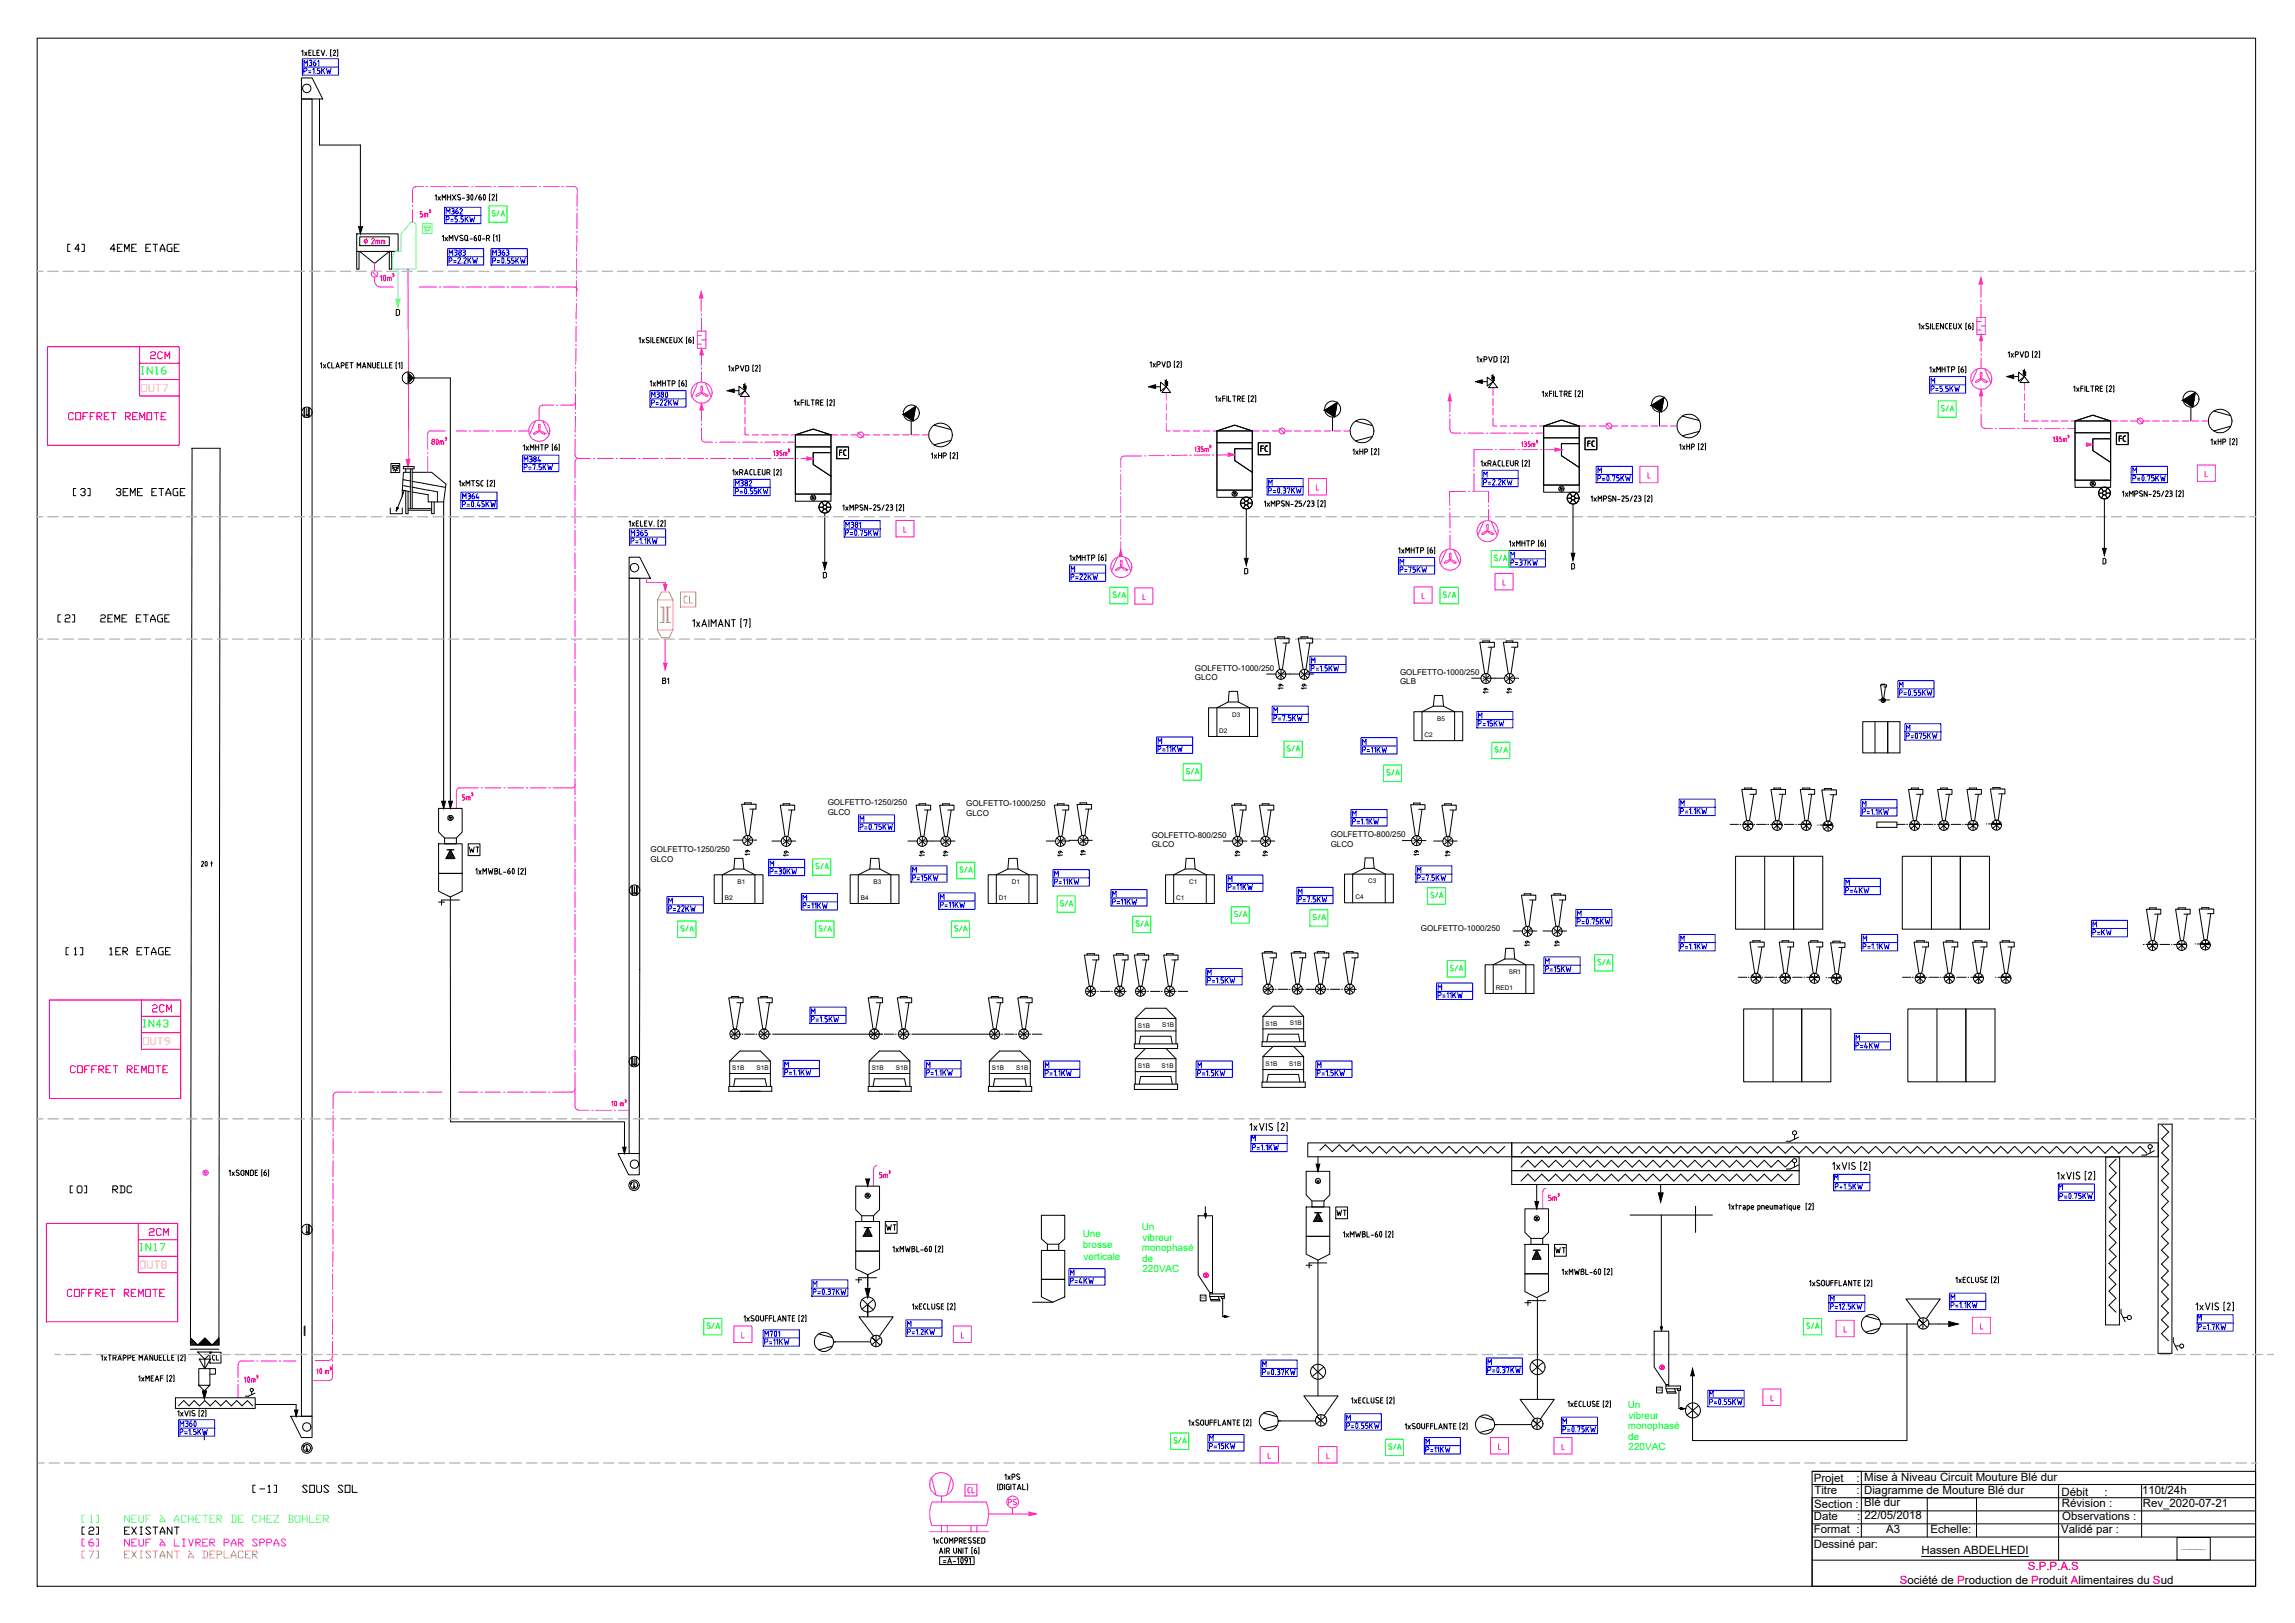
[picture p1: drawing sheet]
<svg xmlns="http://www.w3.org/2000/svg" width="420mm" height="297mm" viewBox="0 0 420 297" stroke-linecap="round" stroke-linejoin="round" font-family="sans-serif">
<defs><g id="words">
<text font-size="4.9" x="187.3" y="277.3" transform="rotate(-90 187.3 277.3)">PS</text>
<g font-size="4.4">
<text x="11.3" y="47.3">[4] 4EME ETAGE</text>
<text x="12.3" y="92.1">[3] 3EME ETAGE</text>
<text x="10.9" y="176">[1] 1ER ETAGE</text>
<text x="45.2" y="274.5">[-1] SOUS SOL</text>
</g>
<g font-size="4.4" fill="#0f0">
<text x="26.5" y="67">2CM</text>
<text x="173.9" y="161.2">S/A</text>
<text x="224.4" y="169.3">S/A</text>
<text x="263.9" y="179.2">S/A</text>
<text x="213.1" y="265.6">S/A</text>
</g>
<text font-size="4.4" fill="#fecc66" x="24.7" y="73">OUT7</text>
<g font-size="4">
<text x="65.3" y="45.9">2mm</text>
<text x="229.7" y="84">FC</text>
<text x="289.6" y="82.9">FC</text>
<text x="152.4" y="84.7">FC</text>
<text x="119.9" y="126.3">B1</text>
<text x="84.7" y="157.3">WT</text>
<text x="11.6" y="219.4">[0] RDC</text>
<text x="161.2" y="226.5">WT</text>
<text x="243.4" y="223.7">WT</text>
<text x="283.6" y="230.7">WT</text>
</g>
<text font-size="4" fill="#f00" x="11.3" y="78">COFFRET REMOTE</text>
<text font-size="4" fill="#ffbf00" x="124.2" y="111.5">CL</text>
<g font-size="4" fill="#fecc66">
<text x="25" y="189.1">IN43</text>
<text x="25" y="192.3">OUT9</text>
<text x="24.3" y="230">IN17</text>
<text x="24.3" y="233.2">OUT8</text>
</g>
<g font-size="4" fill="#0f0">
<text x="26.8" y="186.3">2CM</text>
<text x="26.1" y="227.2">2CM</text>
</g>
<text font-size="4" fill="#bababa" x="40.9" y="250.1" transform="rotate(-90 40.9 250.1)">CL</text>
<text font-size="4" fill="#f0f" x="176" y="274.5">CL</text>
<g font-size="3.5" fill="#00f">
<text x="352.4" y="71.3">M</text>
<text x="255.1" y="104.4">M</text>
<text x="347.8" y="134.8">M</text>
<text x="236.4" y="164.7">M</text>
<text x="382.1" y="170.7">M</text>
<text x="219.8" y="179.6">M</text>
<text x="168.3" y="196.5">M</text>
<text x="239.9" y="196.5">M</text>
<text x="227.9" y="209.9">M</text>
<text x="401.1" y="242.7">M</text>
<text x="245.2" y="261.1">M</text>
</g>
<text font-size="3.5" x="386.6" y="81.8">FC</text>
<g font-size="2.1">
<text x="332" y="271.1">Projet</text>
<text x="332.1" y="275.9">Section :</text>
<text x="332.2" y="273.5">Titre</text>
<text x="339.9" y="271.1">:</text>
<text x="339.9" y="273.5">:</text>
<text x="341.3" y="271.1">Mise à Niveau Circuit Mouture Blé dur</text>
<text x="341.3" y="273.4">Diagramme de Mouture Blé dur</text>
<text x="341.3" y="275.7">Blé dur</text>
<text x="377.4" y="273.8">Débit</text>
<text x="377.5" y="275.9">Révision :</text>
<text x="385.3" y="273.8">:</text>
<text x="392.2" y="273.3">110t/24h</text>
<text x="392.3" y="275.9">Rev_2020-07-21</text>
<text x="332" y="278.2">Date</text>
<text x="332" y="280.6">Format :</text>
<text x="340" y="278.2">:</text>
<text x="341.4" y="278.1">22/05/2018</text>
<text x="345.3" y="280.6">A3</text>
<text x="353.4" y="280.6">Echelle:</text>
<text x="377.3" y="280.6">Validé par :</text>
<text x="377.6" y="278.2">Observations :</text>
<text x="332" y="283.3">Dessiné par:</text>
<text x="351.8" y="284.4">Hassen ABDELHEDI</text>
</g>
<g font-size="2.1" fill="#f00">
<text x="371.2" y="287.3">S.P.P.A.S</text>
<text x="347.8" y="289.8">Société de Production de Produit Alimentaires du Sud</text>
</g>
<g font-size="1.8" fill="#0f0">
<text x="198.2" y="226.3">Une</text>
<text x="209" y="225.2">Un</text>
<text x="209.2" y="227.1">vibreur</text>
<text x="198.2" y="228.5">brosse</text>
<text x="198.4" y="230.7">verticale</text>
<text x="209" y="229">monophasé</text>
<text x="209.1" y="230.9">de</text>
<text x="209.2" y="232.8">220VAC</text>
<text x="298" y="257.8">Un</text>
<text x="298" y="261.6">monophasé</text>
<text x="298.1" y="263.5">de</text>
<text x="298.1" y="259.7">vibreur</text>
<text x="298.1" y="265.4">220VAC</text>
</g>
<g font-size="1.5">
<text x="218.8" y="122.8">GOLFETTO-1000/250</text>
<text x="218.8" y="124.5">GLCO</text>
<text x="256.3" y="123.5">GOLFETTO-1000/250</text>
<text x="256.3" y="125.3">GLB</text>
<text x="151.5" y="147.4">GOLFETTO-1250/250</text>
<text x="151.5" y="149.1">GLCO</text>
<text x="176.9" y="147.5">GOLFETTO-1000/250</text>
<text x="176.9" y="149.3">GLCO</text>
<text x="119.1" y="156">GOLFETTO-1250/250</text>
<text x="210.8" y="153.3">GOLFETTO-800/250</text>
<text x="210.8" y="155.1">GLCO</text>
<text x="243.6" y="153.2">GOLFETTO-800/250</text>
<text x="243.6" y="155">GLCO</text>
<text x="119.1" y="157.7">GLCO</text>
<text x="260.1" y="170.3">GOLFETTO-1000/250</text>
</g>
<g font-size="1.2">
<text x="225.6" y="131.1">D3</text>
<text x="263.1" y="131.9">B5</text>
<text x="223.2" y="134.1">D2</text>
<text x="260.8" y="134.9">C2</text>
<text x="135" y="161.7">B1</text>
<text x="159.9" y="161.7">B3</text>
<text x="185.2" y="161.7">D1</text>
<text x="217.7" y="161.8">C1</text>
<text x="250.5" y="161.6">C3</text>
<text x="132.7" y="164.7">B2</text>
<text x="157.6" y="164.7">B4</text>
<text x="182.9" y="164.7">D1</text>
<text x="215.3" y="164.7">C1</text>
<text x="248.1" y="164.6">C4</text>
<text x="276.2" y="178.2">SR1</text>
<text x="273.8" y="181.1">RED1</text>
<text x="208.3" y="188.1">S1B</text>
<text x="212.8" y="188">S1B</text>
<text x="231.7" y="187.7">S1B</text>
<text x="236.1" y="187.7">S1B</text>
<text x="134.1" y="195.9">S1B</text>
<text x="138.5" y="195.8">S1B</text>
<text x="159.6" y="195.9">S1B</text>
<text x="164" y="195.8">S1B</text>
<text x="181.6" y="195.9">S1B</text>
<text x="186" y="195.8">S1B</text>
<text x="208.3" y="195.5">S1B</text>
<text x="212.7" y="195.5">S1B</text>
<text x="231.7" y="195.1">S1B</text>
<text x="236" y="195.1">S1B</text>
</g>
<g font-size=".7">
<text x="219.9" y="237.7">VC</text>
<text x="303.3" y="254.6">VC</text>
</g>
<text font-size=".3" x="399.4" y="283.6">C:\Users\HASSEN\Desktop\Image1.png</text>
</g></defs>
<!-- layer: EXISTING-VIS18 -->
<g fill="none" stroke="#000" stroke-width=".18">
<path d="M55.2 18.1h1.9v241.1h-1.9zM55.2 14.3h1.9l2 3.8h-3.9zM58.5 18.1v8.4h7.5v16.3M65.3 46v3.3h.4v-3.3M65.3 42.8h7.6v3.2h-7.6zM65.9 46l2.7 2.2 2.7-2.2v3.3h.4v-3.3M70.7 46h2.2M55.7 74.6v1.7M55.8 74.5v1.9M56.2 74.8v1.1M56.5 74.5v1.9M56.6 74.6v1.7"/>
<path d="M74.7 68.2l.9 1-.9 .9zM74.7 69.2h7.8v78.8M74.8 68.4v1.6M74.9 68.5v1.4M75 68.6v1.2M75.1 68.7v1M75.3 68.8v.8M75.3 68.9v.5M75.5 69v.3M75.6 69.2h.1M133.1 71.5l1.3-.3v.6zM133.1 71.5l1.1 .1v-.2l-.7 .1 .8-.2v.4l-.8-.2"/>
<path d="M133.9 71.5h1.4M136.4 70.1v.3h-.3l.5 .3h-.5l.5 .3h-.5l.5 .2h-.2v.3l-1.1-.8v1.6l1.1-.8 .8 1.1h-1.7l.9-1.1M145.6 79.6h6.5M152.1 79.6l-3.2-1.1-3.3 1.1v10.8h6.5M152.1 79.6v10.8M165.4 75.9l2.2-1.5-.4 2.6zM166.8 77.1v2.5M171 77.8l3.1 .8M210.3 70.8l1.3-.4v.7zM210.3 70.8l1.1 .1v-.2l-.7 .1 .8-.3v.5l-.8-.2M211.1 70.8h1.4M213.5 69.4v.3h-.2l.5 .2h-.5l.5 .3h-.5l.5 .3h-.3v.3l-1-.9v1.7l1-.8 .8 1h-1.6l.8-1"/>
<path d="M222.8 78.9h6.5M229.3 78.9l-3.3-1.1-3.2 1.1v10.8h6.5M229.3 78.9v10.8M242.5 75.1l2.3-1.4-.5 2.6zM244 76.4v2.5M248.1 77.1l3.2 .8M251.3 79.9l-3.2 .8M270.1 69.9l1.3-.4v.7zM270.5 69.9l.8-.3v.5zM270.9 69.9l.3-.1v.1zM271 69.9h1.3M273.3 68.5v.2h-.2l.5 .3h-.5l.5 .3h-.5l.5 .3h-.3v.3l-1-.9v1.7l1-.8 .9 1.1h-1.7l.8-1.1"/>
<path d="M282.6 78h6.5M289.1 78l-3.2-1.1-3.3 1.1v10.8h6.5M289.1 78v10.8M302.3 74.2l2.3-1.4-.4 2.6zM303.8 75.4v2.6M308 76.2l3.1 .8M311.1 79l-3.1 .8M367.4 68.9l1.3-.3v.7zM367.4 68.9h.8l.3 .1v-.2l-.7 .1 .8-.2v.5l-.8-.3M368.2 68.9h1.4M370.6 67.6v.3h-.2l.5 .2h-.5l.5 .3h-.5l.5 .3h-.3v.2l-1-.8v1.7l1-.9 .9 1.1h-1.7l.8-1.1M379.9 77h6.5"/>
<path d="M379.9 79.2h6.5M386.4 77l-3.3-1-3.2 1v10.9h6.5M386.4 77v10.9M399.6 73.3l2.3-1.5-.5 2.7zM401.1 74.5v2.5M405.3 75.2l3.1 .9M408.4 78l-3.1 .9M35.1 82h5.2l-.2 164.2M35.2 82l-.3 164.2M71.4 93v1h2.2v-1M71.6 84.8h1.6v1.7h-1.6zM71.8 85.2h1.1v.3h-1.1z"/>
<path d="M72.1 85.5v.3h-.3M72.1 85.7a.28 .28 0 0 0 .3 .3 .28 .28 0 0 0 .3-.3M72.2 86l-.2 .1M72.4 86v.3M72.5 93.5l.4-.5-.3-.2-.1 .7 .4-.5-.2-.1-.1 .4 .2-.3h-.1l-.2 .5M72.5 86l.3 .1M72.6 85.5v.3h.3M73.6 89.7v1.1l.4-1.1M73.6 90.8l-.9 2.3M73.7 88.9h.1M73.8 87.8h.1M73.9 85.4h1.9v.4h-1.9z"/>
<path d="M73.9 88.9h.1M73.9 87.8h.2M74.1 88.9h.2M74.2 87.8l.1 .1M74.3 89.8v4.2h.4v-4.1M74.3 85.8v.6M74.3 89h.2M74.4 87.9l.3 .1M74.6 89h.1M74.7 93.4h4.3M74.7 93.1h4.3M74.8 89.1h.1"/>
<path d="M74.8 88h.2M75 89.1h.1M75 88h.1M75.1 86.4h-1.2l-.3 3.3 1.5 .3M75.1 85.8v7.3M75.5 86.4h3.5l2.6 2.2-.4 3.3M75.5 90l2.9 .6v1.3h2.8M75.5 85.8v7.3M75.5 89.2h.1M75.5 88.1h.1M75.6 88.1h.2M75.7 89.2h.1"/>
<path d="M75.9 89.2l.2 .1M75.9 88.2h.1M76.1 88.2h.1M76.1 89.3h.2M76.3 88.3h.2M76.4 89.3l.1 .1M76.5 88.3h.2M76.6 89.4h.1M76.8 89.4l.1 .1M76.8 88.3h.1M77 88.3l.1 .1M77 89.5h.2"/>
<path d="M77.2 88.4h.2M77.2 89.5h.2M77.4 88.4l.2 .1M77.5 89.5l.3 .1M77.7 88.5h.1M77.9 88.5l.1 .1M77.9 89.6l.1 .1M78.1 88.6h.4M78.1 89.7h.2M78.3 89.7h.2M78.6 89.7h.1M78.6 88.6l.1 .1"/>
<path d="M78.8 88.7h.1M78.8 89.8h.1M79 88.7l.4 .1M79 91.9v2.1h.5v-2.1M79 89.8h.1M79.2 89.9h.2M79.4 89.9h.2M79.4 88.8l.2 .1M79.7 88.9h.1M79.7 90h.1M79.9 88.9h.1M79.9 90h.2v.3"/>
<path d="M80.1 90.4v.2M80.1 90.6v.4M80.1 91.1v.1M80.1 91.3v.4M80.1 91.8v.1M80.1 88.9h.1M80.3 89h.2M80.5 89h.2M80.8 89.1h.1M81 89.1h.1M81.2 91.9v56.1M81.2 89.2h.2"/>
<path d="M81.4 89.2h.2M145.6 90.4v1.3h6.5v-1.3M145.6 81.8h6.5M148.4 91.3h.9M148.6 90.9h.5l-.2 .4-.2-.4M149.9 92.8h.8M150.5 91.9l.3 .6M150.8 93.1l-.3 .7M151 93.9v9M151.2 93.1l.3 .7M151.3 92.8h.8M151.5 91.9l-.3 .6"/>
<path d="M152.1 82.8h-3.2v2.2l3.2 2.2M174.1 80.6l-3.1 .8M222.8 89.7v1.3h6.5v-1.3M222.8 81h6.5M225.6 90.6h.9M225.7 90.2h.5l-.2 .4-.2-.4M227.1 92.1h.7M227.6 91.1l.4 .7M228 92.4l-.4 .6M228.2 93.2v9M228.3 92.4l.4 .6M228.5 92.1h.7"/>
<path d="M228.7 91.1l-.4 .7M229.3 82.1h-3.3v2.2l3.3 2.1M282.6 88.8v1.3h6.5v-1.3M282.6 80.1h6.5M285.4 89.7h.9M285.6 89.3h.4l-.1 .4-.2-.4M286.9 91.2h.7M287.4 90.3l.4 .6M287.8 91.5l-.4 .6M288 92.2v9.1M288.1 91.5l.4 .6M288.3 91.2h.8"/>
<path d="M288.5 90.3l-.4 .6M289.1 81.2h-3.2v2.2l3.2 2.2M379.9 87.9v1.3h6.5v-1.3M382.7 88.7h.9M382.8 88.3h.5l-.2 .4-.2-.4M384.2 90.3h.7M384.7 89.3l.4 .7M385.1 90.6l-.4 .6M385.3 91.4v9M385.4 90.6l.4 .6M385.6 90.3h.8M385.8 89.3l-.4 .7"/>
<path d="M386.4 80.3h-3.3v2.2l3.3 2.1M115.2 105.8h1.9l-.1 105.3h-1.8zM115.2 102h1.9l2 3.8h-3.9zM126.8 113.7l.3-.3v1.3M127.5 113.8l.6 .9M128.1 113.8l-.6 .9M128.5 114.7l.4-1.3 .5 1.3M128.6 114.3h.6M129.8 113.4v1.3M130.2 114.7v-1.3l.4 .7 .5-.7v1.3M131.5 114.7l.4-1.3 .5 1.3M131.6 114.3h.6"/>
<path d="M133.5 113.4v1.3l-.7-1.3v1.3M133.9 113.4h.7M134.3 113.4v1.3M135.7 113.2h-.1v1.6h.1M136.2 113.5v-.1h.6l-.3 1.3M137.2 113.2h.1v1.6h-.1M82.5 164.2v12.7M115.7 162.1v1.7M115.8 162.1v1.8M116.1 162.3v1.1M116.5 162.1v1.8M116.7 162.1v1.7"/>
<path d="M115.6 193.5v1.7M115.8 193.4v1.8M116.1 193.6v1.1M116.4 193.4v1.8M116.6 193.5v1.7M115.2 211.1h-2.1l2 3.9h1.9v-3.9M115.3 216.6l.4-.2-.2 .4M116.1 216.5v.6M228.8 205.9l.3-.3v1.3M230.6 205.6l.4 1.3 .4-1.3M231.8 205.6v1.3M232.3 206.7l.4 .2"/>
<path d="M232.4 206.2l.6 .2-.1 .4h-.2M232.6 205.6l.3 .1M232.6 205.6l-.3 .2 .2 .3M234.1 205.4h-.1v1.6h.1M234.6 205.8l.2-.2a.28 .28 0 0 1 .3 .4l-.6 .9h.6M235.5 205.4h.2v1.6h-.2M328.5 207.7v.8M328.5 212.8v.8M329.3 213.2l-1.5 .8h-.8M329.3 208.1l-1.5 .8h-.8M335.5 213.1l.3-.3v1.2M336.2 213.2l.6 .8"/>
<path d="M336.8 213.2l-.6 .8M337.3 212.8l.4 1.2 .4-1.2M338.5 212.8v1.2M339 213.9l.4 .1M339.1 213.3l.5 .3v.3l-.2 .1M339.2 212.8h.4M339.3 212.8l-.3 .2 .1 .3M340.8 212.6h-.2v1.6h.2M341.2 213l.3-.2a.28 .28 0 0 1 .2 .4l-.5 .8h.6M342.2 212.6h.1v1.6h-.1M376.7 214.8l.2-.3v1.3M377.3 215l.6 .8"/>
<path d="M377.9 215l-.6 .8M378.4 214.5l.4 1.3 .4-1.3M379.6 214.5v1.3M380.1 215.7l.4 .1M380.2 215.1l.5 .3v.3l-.2 .1M380.7 214.6a.37 .37 0 0 0-.4-.1 .37 .37 0 0 0-.2 .4l.1 .1M381.9 214.4h-.2v1.5h.2M382.6 214.5l-.2 .2M382.7 214.5a.28 .28 0 0 1 .2 .4M382.8 215l-.5 .8h.6M383.3 214.4h.2v1.5h-.2M393.6 210.2v.8"/>
<path d="M394.4 210.6l-1.5 .8h-.8M56.2 224.3v1.1M56.5 224.1v1.8M56.6 224.2v1.7M158.9 233.3v2.2M388.3 239.6v.8l.8 1.5M402 238.8l.3-.3v1.2M403.8 238.5l.4 1.2 .4-1.2M405 238.5v1.2M405.5 239.6l.4 .1M405.6 239l.5 .3v.4h-.2M406.1 238.5a.37 .37 0 0 0-.4 0 .37 .37 0 0 0-.2 .4l.1 .1"/>
<path d="M407.3 238.3h-.2v1.6h.2M407.8 238.7l.2-.2a.28 .28 0 0 1 .2 .4l-.5 .8h.6M408.7 238.3h.2v1.6h-.2M32.1 255.8h14.6v2h-14.6zM32.7 257.3l.9-1 1 1 .9-1 1 1 1-1 1 1 .9-1 1 1 1-1 1 1 .9-1 1 1 1-1 1 1M34.9 244.9l1.3 1.3 1.3-1.3 1.3 1.3 1.3-1.3v1.3h-5.2zM34.9 246.9h5.2M35 244.9l-.1 .1M35.1 245l-.2 .2M35.2 245.2l-.3 .2M35.3 245.2l-.4 .5M35.4 245.4l-.5 .5"/>
<path d="M35.5 245.5l-.6 .6M35.6 245.6l-.5 .6M35.7 245.7l-.4 .5M35.8 245.8l-.3 .4M36 245.9l-.3 .3M36.1 246l-.1 .2M36.2 247.4h2.6l-1.3 1.4zM36.2 246.1v.1M36.4 253.5l1 1.1 1-1.1v-3h-2v3h2M37.6 244.9l-1.2 1.3M37.7 245l-1.1 1.2M37.8 245.2l-1 1"/>
<path d="M37.9 245.2l-.9 1M38 245.4l-.8 .8M38.1 245.5l-.6 .7M40.1 245l-1.1 1.2M40.1 245.2l-.9 1M40.1 245.4l-.7 .8M46.1 254.7v.5M46.7 255l-1.2 .5h-.6M46.7 257h7.5v2.2M53.2 259.2h3.9v3.9h-1.9zM55.7 242.7v1.7M55.8 242.7v1.8"/>
<path d="M388.7 241.1h.8M397.9 244.8v.8l.7 1.5M398.3 246.3h.7M37.4 262.2v1.3M55.4 264.7l.4-.2-.2 .4M56.2 264.6v.6"/>
<circle cx="56.2" cy="16.2" r=".77"/>
<circle cx="56.2" cy="75.5" r=".95"/>
<circle cx="56.2" cy="76" r=".15"/>
<circle cx="74.7" cy="69.2" r="1.09"/>
<circle cx="166.8" cy="75.6" r="1.46"/>
<circle cx="172.2" cy="79.6" r="2.17"/>
<circle cx="244" cy="74.9" r="1.46"/>
<circle cx="249.4" cy="78.9" r="2.17"/>
<circle cx="303.8" cy="73.9" r="1.46"/>
<circle cx="309.2" cy="78" r="2.17"/>
<circle cx="401.1" cy="73" r="1.46"/>
<circle cx="406.5" cy="77" r="2.16"/>
<circle cx="148.9" cy="91.1" r=".48"/>
<circle cx="151" cy="92.8" r="1.08"/>
<circle cx="151" cy="92.8" r=".36"/>
<circle cx="226" cy="90.4" r=".47"/>
<circle cx="228.2" cy="92.1" r="1.08"/>
<circle cx="228.2" cy="92.1" r=".36"/>
<circle cx="285.8" cy="89.5" r=".48"/>
<circle cx="288" cy="91.2" r="1.08"/>
<circle cx="288" cy="91.2" r=".36"/>
<circle cx="383.1" cy="88.5" r=".48"/>
<circle cx="385.3" cy="90.2" r="1.08"/>
<circle cx="385.3" cy="90.2" r=".36"/>
<circle cx="116.2" cy="103.9" r=".77"/>
<circle cx="116.2" cy="162.9" r=".95"/>
<circle cx="116.2" cy="163.5" r=".15"/>
<circle cx="116.1" cy="194.3" r=".95"/>
<circle cx="116.1" cy="194.8" r=".15"/>
<circle cx="116.1" cy="216.9" r=".95"/>
<circle cx="116.1" cy="216.9" r=".66"/>
<circle cx="116.1" cy="217.2" r=".15"/>
<circle cx="116.2" cy="213.1" r=".79"/>
<circle cx="328.5" cy="212.4" r=".38"/>
<circle cx="328.5" cy="207.3" r=".37"/>
<circle cx="393.6" cy="209.9" r=".38"/>
<circle cx="56.2" cy="225" r=".95"/>
<circle cx="56.2" cy="225.6" r=".15"/>
<circle cx="46.1" cy="254.4" r=".3"/>
<circle cx="389.8" cy="241.1" r=".38"/>
<circle cx="399.4" cy="246.4" r=".37"/>
<circle cx="56.2" cy="261.2" r=".77"/>
<circle cx="56.2" cy="265" r=".95"/>
<circle cx="56.2" cy="265" r=".66"/>
<circle cx="56.2" cy="265.3" r=".15"/>
</g>
<g fill="#000" stroke="#000" stroke-width=".18">
<path d="M150.7 102.9h.7l-.4 1.3zM227.8 102.2h.7l-.3 1.3zM287.6 101.3h.7l-.3 1.3zM384.9 100.4h.7l-.3 1.2zM80.8 146.6h.8l-.4 1.4zM82.1 146.6h.7l-.3 1.4zM158.5 215.8h.7l-.3 1.3zM240.9 213.1h.7l-.3 1.3zM281 219.9h.7l-.4 1.3zM37.1 254.8h.6l-.3 1.2zM37.1 254.6h.7l-.4 1.2zM53.9 258.1h.7l-.4 1.1z"/>
<path d="M309.9 250.5l.3 1.3h-.7z"/>
<path d="M165.4 75.9l2.2-1.5-.2 1.5zM165.4 75.9l1.8 1.1 .2-1.1z"/>
<path d="M242.5 75.1l2.3-1.4-.3 1.4zM242.5 75.1l1.8 1.2 .2-1.2z"/>
<path d="M302.3 74.2l2.3-1.4-.2 1.4zM302.3 74.2l1.9 1.2 .2-1.2z"/>
<path d="M399.6 73.3l2.3-1.5-.3 1.5zM399.6 73.3l1.8 1.2 .2-1.2z"/>
</g>
<!-- layer: TEXT -->
<g fill="none" stroke="#f00" stroke-width=".18">
<path d="M77.1 39.1l.2 .1 .1 .3-.1 .1-.4 .1M77.3 38.7h-.4v.5h.2M78 39v.7M78.1 39h-.4v.7M78.2 39l.1 .2M78.3 39.2v.5M78.6 38.4h.1M78.6 38.6h.1M78.6 38.9h.1M78.7 38.4l.2 .4-.2 .1M69.6 50.6l.3-.2v1M70.3 50.4h.2a.79 .79 0 0 1 0 .9"/>
<path d="M70.3 51.3h.2M70.3 50.4l-.1 .6 .1 .3M71.3 50.8v.6M71.4 50.8h-.5v.6M71.4 50.7l.2 .2M71.6 50.9v.5M71.9 50.1h.1M71.9 50.6h.1M72 50.3h.1M72 50.1l.1 .3-.1 .2M376.3 80h.2M376.6 79.9l.2 .2-.2 .2 .2 .3-.5 .2"/>
<path d="M377.4 80h-.4v.3h.2M378.6 79.7h.1M378.6 79.8h.1M378.6 79.6l.2 .4-.2 .1M79.5 81v.2M79.5 81l-.2-.2a.3 .3 0 0 0-.2 .3 .3 .3 0 0 0 .2 .3l.2-.3M80 80.4a.54 .54 0 0 1 .3 .5 .54 .54 0 0 1-.3 .4l-.2-.3zM80.9 80.7v.7M81.2 80.9v.5M81.2 80.9l-.2-.2h-.5v.7M81.5 80.1h.2l-.1 .2M81.5 80.6h.1"/>
<path d="M81.6 80.3h.1M81.6 80.3l.2 .1-.2 .2M141.6 82.7l.2-.2v.9M142.1 82.5h.2M142.1 83.4h.2M142.2 82.9h.1M142.3 82.5l.2 .2-.2 .2 .2 .2M142.5 83.1v.1M142.5 83.2l-.2 .2M142.8 83.4h.1M143 82.9l.2 .2M143.1 82.5h-.3v.4h.1"/>
<path d="M143.2 83.2l-.2 .2M143.2 83.1v.1M143.7 82.8v.6M143.9 82.8h-.4v.6M143.9 82.8l.2 .2M144 83v.4M144.3 82.2h.1M144.3 82.7h.1M144.3 82.4h.1M144.4 82.2l.2 .3-.2 .2M218.8 82l.1-.2v.8M219.2 81.8h.2"/>
<path d="M219.4 82.2l.3 .2M219.5 81.7l.2 .2-.2 .2M219.6 82.4v.1M219.7 82.4l-.1 .2h-.4M219.9 82.6h.2M220.1 82.2l.2 .2M220.2 81.8h-.3v.4h.2M220.3 82.4v.1M220.3 82.4l-.2 .2M220.9 82.1v.5M221.2 82.3v.3M221.2 82.2v-.1h-.6v.5"/>
<path d="M221.5 81.5h.1M221.5 81.7h.1M221.5 81.4l.2 .4-.2 .2M278.6 81.1l.2-.2v.8M279.1 80.9h.3l.1 .1-.2 .2M279.1 81.7h.2M279.2 81.2h.1M279.3 81.2l.2 .2M279.5 81.4l-.2 .3M279.8 81.7h.1M280 81.2l.1 .2M280.1 80.9h-.3v.3h.1"/>
<path d="M280.1 81.4l-.1 .3M280.7 81.2v.5M280.8 81.2h-.4v.5M280.8 81.1l.2 .2M281 81.3v.4M281.3 80.6l.2 .1-.1 .1M281.3 81.1h.1M281.3 80.8h.1M281.4 80.7l.1 .2-.1 .1M375.9 80.1l.2-.1v.8M376.5 80.3h.1M377.2 80.3l.2 .3v.2h-.4"/>
<path d="M378 80.3v.5M378.1 80.3h-.4v.5M378.1 80.2l.2 .2M378.3 80.4v.4M378.6 80.1h.1M84.7 146.4h.2M84.9 145.8l.2 .3M85 145.5h-.3v.4h.2M85.1 146.1v.1M85.1 146.2l-.2 .2M85.7 145.8v.6M85.8 145.8h-.4v.6"/>
<path d="M85.9 145.8l.1 .1v.5M86.3 145.1h.1M86.3 145.7h.1M86.4 145.3h.1M86.5 145.1l.1 .4-.1 .1M13.8 195.3l-.3-.2h-.4l-.2 .2v.8l.2 .2h.4l.3-.2M14.2 195.1h.9v1.2h-.9zM15.5 195.7h.4M16.4 195.1h-.9v1.2M16.8 195.7h.5M17.7 195.1h-.9v1.2M18.1 195.7h.7l.2-.2v-.2l-.2-.2h-.7v1.2"/>
<path d="M18.3 195.7l.7 .6M19.4 195.7h.4M20.3 195.1h-.9v1.2h.9M20.7 195.1h.9M21.2 195.1v1.2M23.3 195.7h.7l.2-.2v-.2l-.2-.2h-.7v1.2M23.5 195.7l.7 .6M24.6 195.7h.4M25.5 195.1h-.9v1.2h.9M25.9 196.3v-1.2l.5 .8 .4-.8v1.2M27.2 195.1h.9v1.2h-.9zM28.5 195.1h.9"/>
<path d="M28.9 195.1v1.2M29.8 195.7h.5M30.7 195.1h-.9v1.2h.9M112 201.8l.2-.3v.9M112.6 202.4l-.1-.5 .2-.4 .2 .4-.1 .5M112.6 202.4h.2M113.9 201.8v.6M113.9 201.8h-.3v.6M114 201.8l.2 .2M114.1 202v.4M114.4 201.3h.1M114.5 201.5h.1"/>
<path d="M114.5 201.3l.1 .1-.1 .1M114.5 201.5l.1 .1-.2 .2M161.3 215l.2 .2M161.4 214.6h-.4v.4h.2M161.4 215.2v.1M161.5 215.3l-.1 .2-.4 .1M162.1 214.9v.7M162.2 214.9h-.4v.7M162.3 214.9l.2 .2M162.4 215.1v.5M162.8 214.2l.1 .2-.1 .1M162.8 214.5h.1"/>
<path d="M162.8 214.8h.1M162.8 214.5l.2 .1-.2 .2M283.8 219.2l.2 .2M283.9 218.7h-.4v.5h.2M284 219.4v.1M284 219.5l-.1 .1-.4 .1M284.3 219.7v-.6h.6v.6M284.6 219.1v.6M285.2 218.4h.1M285.3 218.7l.2 .1-.3 .1M285.3 218.4l.1 .1-.1 .1M13.2 236.2l-.2-.2h-.4l-.3 .2v.9l.3 .2h.4l.2-.2"/>
<path d="M13.6 236h.9v1.3h-.9zM14.9 236.6h.5M15.8 236h-.9v1.3M16.2 236.6h.5M17.1 236h-.9v1.3M17.6 236.6h.6l.2-.4-.2-.2h-.6v1.3M17.8 236.6l.6 .7M18.8 236.6h.5M19.7 236h-.9v1.3h.9M20.1 236h.9M20.6 236v1.3M22.8 236.6h.6l.2-.4-.2-.2h-.6v1.3"/>
<path d="M23 236.6l.6 .7M24 236.6h.5M24.9 236h-.9v1.3h.9M25.3 237.3v-1.3l.5 .9 .4-.9v1.3M26.7 236h.8v1.3h-.8zM28 236h.8M28.4 236v1.3M29.2 236.6h.5M30.1 236h-.9v1.3h.9M44.7 252.2l.3-.2v1M45.4 252a.55 .55 0 0 1 .4 .5 .55 .55 0 0 1-.4 .5v-.1M45.4 252.1l-.1 .5 .1 .3"/>
<path d="M46.4 252.3v.7M46.5 252.3h-.5v.7M46.5 252.3l.2 .2M46.7 252.5v.5M47 251.7h.1M47 252.2h.1M47.1 251.9h.1M47.1 251.7l.1 .1-.1 .1M47.1 251.9l.1 .2-.1 .1M58 250.7l.2-.2v.9M58.6 250.5l-.1 .6 .2 .3 .2-.3-.1-.6M58.6 250.6h.2"/>
<path d="M59.8 250.8v.6M60 250.8h-.5v.6M60 250.8l.2 .2M60.1 251v.4M60.4 250.2h.1M60.4 250.7h.1M60.5 250.4h.1M60.5 250.2l.1 .3-.1 .2"/>
<circle cx="79.3" cy="80.6" r=".23"/>
</g>
<g fill="none" stroke="#000" stroke-width=".18">
<path d="M6.8 7h406.1v283.3h-406.1zM55.2 9.4l.2-.2v1M55.8 9.5l.4 .7M56.2 9.5l-.4 .7M56.5 9.7h.3M57 9.2h-.5v1h.5M57.3 9.2v1h.4M58 9.7h.4M58.5 9.2h-.5v1h.5M58.8 9.2l.3 1 .4-1M59.8 10.1v.1M60.6 9.1h-.1v1.2h.1"/>
<path d="M61 9.4l.3-.2 .1 .3M61.4 9.5l-.4 .7h.4M61.7 9.1h.1v1.2h-.1M79.7 35.9l.2-.3v1M80.2 36l.4 .6M80.6 36l-.4 .6M81 36.6v-1l.3 .6 .3-.6v1M81.9 35.6v1M81.9 36.1h.6M82.5 35.6v1M82.8 35.6l.7 1M83.5 35.6l-.7 1"/>
<path d="M83.8 36.5l.3 .1M83.9 36.1l.3 .1M84.2 36.2l.1 .2-.2 .2M84.3 35.7h-.4l-.1 .1 .1 .2M84.7 36.3h.4M85.4 35.6h.2M85.6 35.6l.3 .2-.1 .2-.3 .1M85.6 36l.3 .3M85.8 36.3v.1M85.9 36.4l-.1 .2h-.4M86.3 36.6h.2M86.5 35.7l.1 .5-.1 .3"/>
<path d="M86.5 35.7l-.2-.1a.79 .79 0 0 0 0 .9M87.4 35.6l-.5 1M87.7 36.4v-.3h.4v.3M87.7 36.4l.2 .2 .3-.2M88 35.6l-.3 .5M88.5 35.7l.2-.1a.79 .79 0 0 1 .1 .9M88.5 36.6h.3M88.6 35.7l-.1 .5 .1 .3M89.7 35.5h-.1v1.2h.1M90.1 35.8l.3-.2 .1 .4M90.5 36l-.4 .6h.4M90.8 35.5v1.2"/>
<path d="M73.1 57v.4M73.2 57.4l-.3 .3M73.2 57l-.2-.3-.5-.1v1.1h.3M81 43.3l.2-.2v1M81.5 43.4l.4 .7M81.9 43.4l-.4 .7M82.2 44.1v-1l.4 .5 .3-.5v1M83.2 43.1l.4 1 .3-1M84.2 43.9l.3 .1M84.3 43.5l.3 .1M84.4 43.1l-.2 .1 .1 .3M84.4 43.1h.3"/>
<path d="M84.7 43.6l.1 .3-.3 .2M85.5 43.9l.2 .2M85.6 43.3v.5M85.6 43.3a.28 .28 0 0 0-.2-.2 .28 .28 0 0 0-.3 .2l.1 .7a.28 .28 0 0 0 .4-.2M86 43.7h.5M86.8 43.5l.1 .5h.3l.1-.2M86.8 43.5h.3l.1 .2M87.1 43.1l-.3 .4M87.2 43.7v.2M87.7 44h.2M87.9 43.1l.1 .3-.1 .6M87.9 43.1h-.2a.79 .79 0 0 0 0 .9"/>
<path d="M88.3 43.7h.5M89.1 43.6h.3M89.4 43.1h-.3v1M89.4 43.1a.28 .28 0 0 1 .2 .2 .28 .28 0 0 1-.2 .3M89.4 43.6l.2 .5M90.5 43h-.1v1.2h.1M90.8 43.3l.2-.2v1M91.3 43h.2v1.2h-.2M351.3 59.4l.2-.2v1M351.8 59.6l.4 .6M352.2 59.6l-.4 .6M352.7 59.6l.3 .2"/>
<path d="M352.8 59.2l.2 .1M352.8 59.2l-.2 .2 .1 .2M353 59.8l.1 .2-.2 .2M353.4 59.2v1M353.8 59.2v1h.4M354.5 59.6h.3M355 59.2h-.5v1h.5M355.8 59.2v1l-.6-1v1M356.1 59.5v.4M356.2 59.9l.2 .3M356.6 59.2l-.4 .1v.2M356.9 59.6h.3"/>
<path d="M357.3 59.2h-.4v1h.4M357.7 59.2v.7M357.7 59.9a.28 .28 0 0 0 .2 .3 .28 .28 0 0 0 .3-.3M358.2 59.2v.7M358.5 59.2l.6 1M359.1 59.2l-.6 1M360 59.1h-.1v1.2h.1M360.4 59.6l.3 .1 .1 .2M360.4 59.6v.4M360.4 60l.2 .2 .2-.2M360.7 59.2l-.3 .4M360.8 59.9v.1"/>
<path d="M361.1 59.1h.1v1.2h-.1M58.7 66.6l.2-.2v1M59.2 66.7l.4 .7M59.6 66.7l-.4 .7M60 66.6v.5M60 67.1l.2 .2M60.2 67.4h.2M60.4 66.4h-.3l-.1 .2M60.7 66.4v1h.5M61.5 67.4l.3-1 .3 1M61.6 67.1h.4M62.5 66.9h.2"/>
<path d="M62.7 66.4h-.2v1M62.7 66.4a.28 .28 0 0 1 .3 .3 .28 .28 0 0 1-.3 .2M63.3 66.8h.4M63.7 66.4h-.4v1h.4M64.1 66.4h.5M64.3 66.4v1M65.4 67.4v-1l.3 .5 .3-.5v1M66.4 67.4l.3-1 .3 1M66.4 67.1h.5M67.9 66.4v1l-.6-1v1M68.2 66.4v.7M68.2 67.1a.28 .28 0 0 0 .3 .3 .28 .28 0 0 0 .3-.3"/>
<path d="M68.7 66.4v.7M69.1 66.8h.3M69.5 66.4h-.4v1h.4M69.8 66.4v1h.5M70.6 66.4v1h.4M71.3 66.8h.4M71.8 66.4h-.5v1h.5M72.6 66.3h-.1v1.2h.1M73 66.6l.2-.2v1M73.5 66.3v1.2M117 62l.2-.2v.9M117.5 62.1l.5 .6"/>
<path d="M118 62.1l-.5 .6M118.4 62.2l.3 .2M118.7 62.3l.2 .3a.32 .32 0 0 1-.6 0M118.8 61.8h-.4l-.1 .1 .1 .3M119 69.9l.2-.2v1M119.2 61.8v.9M119.5 61.8v.9h.4M119.6 70l.4 .7M120 70l-.4 .7M120.3 62.2h.3M120.3 70.7v-1l.3 .5 .4-.5v1M120.7 61.8h-.4v.9h.4"/>
<path d="M121.3 69.7v1M121.3 70.1h.5M121.5 61.8v.9l-.5-.9v.9M121.8 69.7v1M121.9 62v.5M121.9 62.5l.2 .2M122.1 62.7h.2M122.1 61.8h.2M122.1 61.8l-.2 .2M122.2 69.7h.5M122.5 69.7v1M122.6 62.2h.4"/>
<path d="M123 61.8h-.4v.9h.4M123 70.2h.3a.28 .28 0 0 0 .3-.2 .28 .28 0 0 0-.1-.3h-.5v1M123.4 61.8v.7a.28 .28 0 0 0 .3 .2 .28 .28 0 0 0 .2-.2v-.7M124.2 61.8l.7 .9M124.4 69.6h-.1v1.2h.1M124.9 61.8l-.7 .9M125 70.1l.2 .2M125 70.1h-.2l.1 .5h.3l.1-.2M125.1 69.7l-.3 .4M125.2 70.4h.1M125.5 69.6h.1v1.2h-.1M125.8 61.7v1.2"/>
<path d="M126.3 62.2l.2 .2M126.3 62.2h-.2l.1 .5h.3l.1-.2M126.4 61.8l-.3 .4M126.5 62.4v.1M126.9 61.7v1.2M133.4 67.1l.2-.2v1M133.9 67.3l.5 .6M134.4 67.3l-.5 .6M134.7 67.5h.2M134.9 66.9h-.2v1M135 66.9a.28 .28 0 0 1 .2 .3 .28 .28 0 0 1-.2 .2M135.5 66.9l.4 1 .3-1"/>
<path d="M136.8 66.9h-.3v1h.3M136.8 66.9l.3 .3M137.1 67.2v.4M137.1 67.6l-.3 .3M138 66.8h-.2v1.2h.2M138.3 67.1l.3-.2 .1 .3M138.7 67.3l-.5 .6h.5M139 66.8h.1v1.2h-.1M145.4 73.4l.2-.2v1M145.9 73.5l.4 .7M146.3 73.5l-.4 .7M146.7 73.7h.4"/>
<path d="M147.1 73.2h-.4v1M147.4 73.2v1M147.8 73.2v1h.4M148.5 73.2h.5M148.8 73.2v1M149.4 73.7h.2M149.6 73.2h-.2v1M149.7 73.2a.28 .28 0 0 1 .2 .3 .28 .28 0 0 1-.2 .2M149.7 73.7l.2 .5M150.2 73.7h.4M150.7 73.2h-.5v1h.5M151.5 73.1v1.2"/>
<path d="M152.1 73.2l.2 .1v.3M152.1 73.2l-.2 .2M152.3 73.5l-.4 .7h.4M152.6 73.1v1.2M210.6 66.4l.2-.2v1M211.1 66.5l.4 .7M211.5 66.5l-.4 .7M211.8 66.8h.3M212.1 66.2h-.3v1M212.1 66.2a.28 .28 0 0 1 .3 .2 .28 .28 0 0 1-.3 .3M212.7 66.2l.3 1 .3-1M213.9 66.2h-.2v1h.2"/>
<path d="M214 66.2l.3 .3M214.2 66.5v.4M214.3 66.9l-.3 .3M215.1 66.1v1.2M215.4 66.3l.4-.1 .1 .3M215.8 66.5l-.4 .7h.4M216.2 66.1v1.2M222.5 72.7l.2-.2v.9M223.1 72.8l.4 .6M223.5 72.8l-.4 .6M223.8 72.9h.5M224.3 72.5h-.5v.9"/>
<path d="M224.6 72.5v.9M224.9 72.5v.9h.4M225.7 72.5h.5M226 72.5v.9M226.6 73h.2M226.8 73a.28 .28 0 0 0 .3-.2 .28 .28 0 0 0-.1-.3h-.4v.9M226.9 73l.2 .4M227.4 72.9h.3M227.8 72.5h-.4v.9h.4M228.7 72.4h-.1v1.2h.1M229.2 72.5l-.2 .1M229.3 72.4l.2 .2v.2"/>
<path d="M229.4 72.8l-.4 .6h.5M229.8 72.4h.1v1.2h-.1M270.4 65.5l.2-.2v1M270.9 65.6l.4 .7M271.3 65.6l-.4 .7M271.7 65.8h.2M271.9 65.3h-.2v1M272 65.3a.28 .28 0 0 1 .2 .3 .28 .28 0 0 1-.2 .2M272.5 65.3l.4 1 .3-1M273.8 65.3h-.3v1h.3M273.8 65.2l.3 .4M274.1 65.6v.4"/>
<path d="M274.1 65.9l-.3 .4M274.9 65.2v1.2M275.2 65.4l.4-.1 .1 .3M275.7 65.6l-.5 .7h.5M276 65.2h.1v1.2h-.1M282.3 71.8l.3-.2v1M282.9 71.9l.4 .7M283.3 71.9l-.4 .7M283.7 72h.4M284.1 71.6h-.4v1M284.4 71.6v1M284.8 71.6v1h.4"/>
<path d="M285.5 71.6h.5M285.8 71.6v1M286.4 72.1h.2M286.6 71.6h-.2v1M286.6 71.5a.28 .28 0 0 1 .3 .3 .28 .28 0 0 1-.3 .3M286.7 72.1l.2 .5M287.2 72h.4M287.7 71.6h-.5v1h.5M288.5 71.5h-.1v1.1h.1M288.9 71.7l.3-.1 .1 .3M289.2 71.9l-.3 .7h.4M289.6 71.5v1.1"/>
<path d="M352.6 60.1l.3 .1M353.3 67.4l.2-.3v1M354.6 68.1v-1l.3 .6 .3-.6v1M355.5 67.1v1M356.1 67.1v1M356.4 60.2h.2M356.4 67.1h.6M356.7 67.1v1M357.3 67.7h.3M357.6 67.1h-.3v1M357.6 67.1a.28 .28 0 0 1 .3 .3 .28 .28 0 0 1-.3 .2M358.7 67.1h-.1v1.1h.1"/>
<path d="M359 67.9l.2 .2 .3-.2M359.2 67.6h-.2v.3M359.3 67.6h.1l.1 .3M359.4 67.1l-.3 .5M359.8 67.1h.1v1.1h-.1M367.7 64.6l.2-.2v1M368.2 64.7l.4 .7M368.6 64.7l-.4 .7M369.2 64.4h-.2v1M369.2 64.3a.28 .28 0 0 1 .3 .3 .28 .28 0 0 1-.3 .3h-.2M369.8 64.4l.3 1 .4-1M371 64.4h-.2v1l.4-.1 .2-.3"/>
<path d="M371.1 64.3l.3 .4M371.3 64.7v.4M372.2 64.3v1.1M372.5 64.5l.4-.1v.3M372.9 64.7l-.4 .7h.4M373.3 64.3h.1v1.1h-.1M379.6 70.9l.2-.2v.9M380.2 71l.4 .6M380.6 71l-.4 .6M380.9 71.1h.5M381.4 70.7h-.5v.9M381.7 70.7v.9"/>
<path d="M382 70.7v.9h.5M382.8 70.7h.5M383.1 70.7v.9M383.7 71.2h.2a.28 .28 0 0 0 .3-.2 .28 .28 0 0 0-.1-.3h-.4v.9M383.9 71.2l.3 .4M384.5 71.1h.3M384.9 70.7h-.4v.9h.4M385.8 70.6h-.1v1.2h.1M386.2 70.8l.3-.2 .1 .4M386.5 71l-.3 .6h.4M386.9 70.6v1.2M84.1 88.2l.2-.2v.9"/>
<path d="M84.6 88.3l.4 .6M85 88.3l-.4 .6M85.3 88.9v-.9l.4 .5 .3-.5v.9M86.3 88h.6M86.6 88v.9M87.4 87.9l-.1 .1-.1 .3 .4 .3M87.4 88h.3M87.6 88.5l.1 .3a.32 .32 0 0 1-.5 0M88 88.2v.5M88.1 88.7l.2 .2M88.3 88h.2M88.3 88.9h.2"/>
<path d="M88.3 88l-.2 .2M89.4 87.9h-.2v1.2h.2M89.9 87.9l.2 .1v.3M89.9 88l-.2 .1M90.1 88.3l-.4 .6h.4M90.4 87.9h.1v1.2h-.1M95.8 81.6l.2-.2v1M96.3 81.7l.5 .7M96.8 81.7l-.5 .7M97.1 82.4v-1l.3 .6 .3-.6v1M98.1 81.4v1M98.1 81.8h.5"/>
<path d="M98.6 81.4v1M99 81.4h.5M99.2 81.4v1M99.8 82h.3M100.1 81.4h-.3v1M100.1 81.4a.28 .28 0 0 1 .3 .2 .28 .28 0 0 1-.3 .3M101.2 81.3v1.2M101.8 81.8h-.3l.1 .5h.3l.1-.2M101.8 81.8l.2 .2M101.9 81.4l-.3 .4M102 82v.2M102.3 81.3v1.2"/>
<path d="M115.2 95.5l.2-.2v1M115.7 95.6l.4 .7M116.1 95.6l-.4 .7M116.5 95.8h.3M116.9 95.3h-.4v1h.4M117.2 95.3v1h.5M118 95.8h.3M118.4 95.3h-.4v1h.4M118.8 95.3l.3 1 .3-1M119.7 96.2v.1M120.6 95.2h-.1v1.2h.1M120.9 95.5l.4-.2 .1 .3"/>
<path d="M121.3 95.6l-.4 .7h.5M121.7 95.2v1.2M134.1 86.2l.3-.3v1M134.6 86.3l.5 .6M135.1 86.3l-.5 .6M135.4 86.5h.3M135.7 85.9h-.3v1M135.7 85.9a.28 .28 0 0 1 .3 .3 .28 .28 0 0 1-.3 .3l.3 .4M136.3 86.9l.3-1 .3 1M136.4 86.7h.4M137.3 86.2v.5M137.3 86.7l.1 .1 .3 .1"/>
<path d="M137.7 85.9l-.3 .1-.1 .2M138 85.9v1h.5M138.8 86.4h.3M139.2 85.9h-.4v1h.4M139.6 85.9v.7a.28 .28 0 0 0 .2 .3 .28 .28 0 0 0 .3-.3M140.1 85.9v.8M140.4 86.5h.3M140.7 85.9h-.3v1M140.7 85.9a.28 .28 0 0 1 .3 .3 .28 .28 0 0 1-.3 .3M140.7 86.5l.3 .4M141.8 85.9v1.1M142.1 86.1l.4-.1 .1 .3"/>
<path d="M142.5 86.3l-.4 .6h.5M142.9 85.9v1.1M154.3 92.6l.2-.2v1M154.8 92.8l.5 .6M155.3 92.8l-.5 .6M155.6 93.4v-1l.3 .6 .3-.6v1M156.6 93h.3a.28 .28 0 0 0 .2-.2 .28 .28 0 0 0-.1-.3l-.4-.1v1M157.7 92.4h-.2l-.1 .3 .4 .3M157.7 92.4l.2 .1M157.9 92.9l.1 .3a.35 .35 0 0 1-.6 .1M158.8 92.4v1l-.5-1v1M159.2 93.1h.4"/>
<path d="M159.9 92.5l.4-.1 .1 .3M160.3 92.8l-.4 .6h.4M160.7 93.4h.2M160.9 92.8l.2 .3M161.1 92.4h-.4v.4h.2M161.1 93.1v.1M161.1 93.2l-.2 .2M161.9 92.4l-.5 1M162.2 92.5l.4-.1v.3M162.6 92.8l-.4 .6h.4M163 93.4h.2M163 92.4h.2"/>
<path d="M163.1 92.8h.1M163.2 92.4l.2 .2-.2 .2 .2 .3M163.4 93.1v.1M163.4 93.2l-.2 .2M164.2 92.3v1.2M164.6 92.5l.3-.1 .1 .3M165 92.8l-.4 .6h.4M165.3 92.3v1.2M170.5 83.1l.2-.2v1M171.1 83.2l.4 .7M171.5 83.2l-.4 .7M171.8 82.9v1"/>
<path d="M171.8 83.4h.6M172.4 82.9v1M172.7 83.4h.3a.28 .28 0 0 0 .2-.2 .28 .28 0 0 0-.1-.3h-.4v1M174.1 82.8v1.2M174.6 82.9l.2 .1v.2M174.6 82.9l-.2 .2M174.8 83.2l-.4 .7h.4M175.2 82.8h.1v1.2h-.1M231.5 91.9l.2-.2v1M232 92l.4 .7M232.4 92l-.4 .7M232.7 92.7v-1l.4 .5 .3-.5v1"/>
<path d="M234 91.7h-.3v1M234 91.7a.28 .28 0 0 1 .3 .2 .28 .28 0 0 1-.3 .3h-.3M234.6 92.5l.3 .1M234.7 92.1l.4 .2v.3l-.2 .1M235.1 91.7h-.4l-.1 .1 .1 .3M236 91.7v1l-.6-1v1M236.3 92.3h.5M237.1 91.8l.3-.1 .1 .3M237.5 92l-.4 .7h.4M238.1 92.1l.2 .2M238.2 91.7h-.4v.4h.3M238.3 92.3v.2"/>
<path d="M238.3 92.4v.2l-.5 .1M239 91.7l-.4 1M239.3 91.8l.4-.1 .1 .3M239.8 92l-.5 .7h.5M240.1 91.7h.2M240.3 91.7l.3 .2-.1 .1-.3 .1M240.3 92.1l.3 .2M240.5 92.3v.2M240.6 92.4l-.1 .2-.4 .1M241.4 91.6h-.1v1.2h.1M241.8 91.8l.3-.1 .1 .3M242.1 92l-.3 .7h.4"/>
<path d="M242.5 91.6h.1v1.2h-.1M247.7 82.4l.2-.2v.9M248.2 82.5l.5 .6M248.7 82.5l-.5 .6M248.9 82.2v.9M248.9 82.6h.6M249.5 82.2v.9M249.8 82.7h.3M250.1 82.2h-.3v.9M250.1 82.2a.28 .28 0 0 1 .3 .2 .28 .28 0 0 1-.3 .3M251.2 82.1h-.1v1.2h.1M251.8 82.1l.2 .1v.3"/>
<path d="M251.8 82.2l-.2 .1M252 82.5l-.4 .6h.4M252.3 82.1v1.2M271.1 84.5l.2-.2v1M271.6 84.6l.5 .7M272.1 84.6l-.5 .7M272.4 84.8h.3M272.7 84.3h-.3v1M272.7 84.3a.28 .28 0 0 1 .3 .3 .28 .28 0 0 1-.3 .2l.3 .5M273.3 85.3l.3-1 .3 1M273.4 85h.4M274.5 85.3h.2"/>
<path d="M274.7 84.3l-.4 .1v.1v.5l.2 .3M275 84.3v1h.4M275.8 84.8h.3M276.2 84.3h-.4v1h.4M276.3 99.2l.2-.2v.9M276.5 84.3v.7M276.5 85a.28 .28 0 0 0 .3 .3 .28 .28 0 0 0 .3-.3M276.9 99.3l.4 .6M277.1 84.3v.7M277.3 99.3l-.4 .6M277.4 84.8h.3M277.7 84.3h-.3v1"/>
<path d="M277.7 99.9v-.9l.3 .5 .3-.5v.9M277.7 84.3a.28 .28 0 0 1 .2 .3 .28 .28 0 0 1-.2 .2M277.7 84.8l.2 .5M278.6 99v.9M278.6 99.4h.6M278.8 84.2v1.2M279.1 84.5l.4-.2 .1 .3M279.2 99v.9M279.5 99h.5M279.5 84.7l-.4 .6h.5M279.8 99v.9M279.9 84.2v1.2"/>
<path d="M280.4 99.5h.2M280.6 99h-.2v.9M280.6 98.9a.28 .28 0 0 1 .3 .3 .28 .28 0 0 1-.3 .3M281.8 98.8v1.2M282.1 99.4l.1 .5h.3l.1-.2M282.1 99.4h.2M282.3 99.4l.3 .2M282.4 99l-.3 .4M282.5 99.6v.1M282.9 98.8v1.2M291.3 91l.2-.2v.9M291.8 91.1l.5 .6"/>
<path d="M292.3 91.1l-.5 .6M292.6 91.7v-.9l.3 .5 .3-.5v.9M293.6 91.3h.2a.28 .28 0 0 0 .3-.2 .28 .28 0 0 0-.1-.3h-.4v.9M294.4 91.6l.3 .1M294.5 91.2l.3 .2M294.9 91.3l.1 .3-.2 .1M294.9 90.8h-.4l-.1 .1 .1 .3M295.8 90.8v.9l-.5-.9v.9M296.1 91.4h.5M296.9 90.9l.4-.1v.3M297.3 91.1l-.4 .6h.4M297.7 91.7h.2"/>
<path d="M297.9 91.2l.2 .2M298.1 90.8h-.4v.4h.2M298.1 91.4v.1M298.1 91.5l-.2 .2M298.9 90.8l-.5 .9M299.2 90.9l.3-.1 .1 .3M299.6 91.1l-.4 .6h.4M299.9 91.7h.3M299.9 90.8h.3M300 91.2h.2M300.2 90.8l.2 .2-.2 .2M300.2 91.2l.2 .2"/>
<path d="M300.4 91.4v.1M300.4 91.5l-.2 .2M301.2 90.7v1.2M301.6 90.9l.3-.1 .1 .3M301.9 91.1l-.3 .6h.4M302.3 90.7v1.2M307.5 81.5l.2-.2v1M308 81.6l.5 .7M308.5 81.6l-.5 .7M308.8 81.3v1M308.8 81.7h.5M309.3 81.3v1"/>
<path d="M309.7 81.8h.2M309.9 81.3h-.2v1M309.9 81.2a.28 .28 0 0 1 .3 .3 .28 .28 0 0 1-.3 .3M311.1 81.2v1.1M311.4 81.4l.3-.1 .1 .3M311.8 81.6l-.4 .7h.4M312.2 81.2v1.1M388.6 90.1l.2-.2v.9M389.1 90.2l.4 .6M389.5 90.2l-.4 .6M389.8 90.8v-.9l.4 .5 .3-.5v.9M390.8 90.4h.3"/>
<path d="M391.1 89.9h-.3v.9M391.1 89.8a.28 .28 0 0 1 .3 .3 .28 .28 0 0 1-.3 .3M391.7 90.7l.3 .1M391.8 90.3l.3 .1M392.2 90.4l.1 .3-.2 .1M392.2 89.9h-.4l-.1 .1 .1 .3M393.1 89.9v.9l-.6-.9v.9M393.4 90.5h.5M394.2 90l.3-.1 .1 .3M394.6 90.2l-.4 .6h.4M395.2 90.3l.2 .2M395.3 89.9h-.3v.4h.2"/>
<path d="M395.4 90.5v.1M395.4 90.6v.2h-.4M396.1 89.9l-.4 .9M396.5 90l.3-.1 .1 .3M396.9 90.2l-.5 .6h.5M397.2 89.9h.2M397.4 89.8l.3 .3-.1 .1-.3 .1M397.4 90.3l.3 .2M397.7 90.5l-.1 .3h-.4M398.5 89.7v1.2M398.9 90l.3-.1 .1 .3M399.2 90.2l-.3 .6h.4"/>
<path d="M399.6 89.7v1.2M404.8 80.6l.2-.3v1M405.3 80.7l.5 .6M405.8 80.7l-.5 .6M406.1 80.3v1M406.1 80.8h.5M406.6 80.3v1M406.9 80.9h.3a.28 .28 0 0 0 .3-.2 .28 .28 0 0 0-.1-.3l-.5-.1v1M408.3 80.3v1.1M408.7 80.5l.3-.2 .1 .4M409.1 80.7l-.4 .6h.4M409.4 80.3v1.1"/>
<path d="M11.1 112.5h-.5v1.3h.5M11.9 112.7l.2-.2h.5l.2 .2v.2l-.2 .3h-.5l-.2 .2v.4h.9M13.2 112.5h.5v1.3h-.5M18.4 112.7l.3-.2h.4l.2 .2v.2l-.2 .3h-.4l-.3 .2v.4h.9M19.8 113.2h.4M20.6 112.5h-.8v1.3h.8M21 113.8v-1.3l.5 .9 .4-.9v1.3M22.3 113.2h.5M23.2 112.5h-.9v1.3h.9M25 113.2h.4M25.8 112.5h-.8v1.3h.8M26.3 112.5h.8"/>
<path d="M26.7 112.5v1.3M27.5 113.8v-.4l.5-.9 .4 .9v.4M27.5 113.4h.9M29.7 112.5h-.6l-.2 .2v.9l.2 .2h.6v-.6h-.2M30.2 113.2h.4M31 112.5h-.8v1.3h.8M151 104.8h-.3v.9h.5l.1-.3M151 104.7l.3 .4M151.3 105.1v.4M195.9 101.8l.2-.2v1M196.4 101.9l.4 .7M196.8 101.9l-.4 .7"/>
<path d="M197.1 102.6v-1l.4 .6 .3-.6v1M198.1 101.6v1M198.1 102h.6M198.7 101.6v1M199 101.6h.5M199.2 101.6v1M199.8 102.2h.3M200.1 101.6h-.3v1M200.2 101.6a.28 .28 0 0 1 .2 .2 .28 .28 0 0 1-.2 .3M201.2 101.5v1.2M201.8 102h-.2v.5h.4v-.2M201.8 102l.2 .2"/>
<path d="M201.9 101.6l-.3 .4M202 102.2v.2M202.3 101.5h.2v1.2h-.2M228.1 104.1h-.2v.9h.2M228.1 104l.4 .3M228.4 104.4v.3M228.5 104.7l-.4 .3M256.1 100.5l.2-.3v1M257.4 101.2v-1l.3 .6 .3-.6v1M258.3 100.2v1M258.9 100.2v1M259.2 100.2h.5"/>
<path d="M259.5 100.2v1M260.1 100.8h.2M260.3 100.2h-.2v1M260.4 100.2a.28 .28 0 0 1 .2 .3 .28 .28 0 0 1-.2 .3M261.5 100.2v1.1M261.8 101l.3 .2 .2-.2M262 100.7h-.2v.3M262.1 100.7l.2 .2M262.1 100.2l-.3 .5M262.2 100.9v.1M262.6 100.2v1.1M287.9 103.2h-.2v.9h.2"/>
<path d="M288 103.1l.3 .3M288.2 103.5v.3M288.3 103.8l-.3 .3M385.2 102.2h-.2v1h.4l.2-.3M385.2 102.2l.4 .3M385.5 102.5v.4M36.9 157.8l.3-.1 .1 .2M37.2 158l-.3 .5h.3M37.6 157.7v.8M37.7 157.7h.2M37.7 158.5h.2M37.9 157.7v.8"/>
<path d="M38.6 157.9h.3M38.7 157.7v.8M87.1 159.2l.2-.2v1M87.7 159.3l.4 .7M88.1 159.3l-.4 .7M88.4 160v-1l.3 .5 .4-.5v1M89.4 159l.2 1 .2-.7 .2 .7 .2-1M90.6 159.4h.4v-.4h-.4v1h.2M90.9 159.4a.28 .28 0 0 1 .2 .3 .28 .28 0 0 1-.2 .2M91.4 159v1h.5M92.2 159.6h.4M92.9 159.7l.3 .2 .2-.2"/>
<path d="M93.2 159.4h-.3v.3M93.2 159.4l.2 .2M93.3 158.9l-.3 .5M93.4 159.6v.1M93.8 159h.1a.51 .51 0 0 1 .3 .4 .51 .51 0 0 1-.3 .5h-.1M93.9 159l-.1 .6 .1 .3M95 158.9h-.1v1.2h.1M95.6 159l-.3 .1M95.6 159l.2 .1v.2M95.7 159.3l-.4 .7h.5M96.1 158.9h.1v1.2h-.1M41.9 214.4l.2-.2v.9"/>
<path d="M42.5 214.5l.4 .6M42.9 214.5l-.4 .6M43.4 214.6l.3 .1 .1 .3a.32 .32 0 0 1-.5 0M43.5 214.1l-.2 .2 .1 .3M43.5 214.2h.3M44.1 214.5v.4M44.1 214.4a.28 .28 0 0 1 .3-.2 .28 .28 0 0 1 .3 .2M44.6 214.5l.1 .4a.28 .28 0 0 1-.3 .2 .28 .28 0 0 1-.3-.2M45.5 214.2v.9l-.5-.9v.9M46.1 214.2h-.3v.9h.5l.1-.3M46.1 214.1l.3 .3M46.4 214.5v.3"/>
<path d="M46.7 214.6h.3M47.1 214.2h-.4v.9h.4M48 214.1v1.2M48.3 214.9l.3 .2 .2-.2M48.7 214.2l-.3 .4M48.8 214.8v.1M48.8 214.8l-.1-.2h-.4v.3M49.1 214.1v1.2M241.3 211.7v2.7M275.5 209.8l-1.3 1.3-1.3-1.3-1.3 1.3-1.2-1.3-1.3 1.3-1.3-1.3-1.2 1.3-1.3-1.3-1.3 1.3-1.3-1.3-1.2 1.3-1.3-1.3-1.3 1.3-1.2-1.3-1.3 1.3-1.3-1.3-1.3 1.3-1.3-1.3-1.2 1.3-1.3-1.3-1 1-1.3-1.3-1.2 1.3-1.3-1.3-1.3 1.3-1.3-1.3-1 1M276.8 209.2h-37.4v2.5h155.7M276.8 209.2v7.6h52.6v-5.1"/>
<path d="M276.8 214.2h52.6M276.8 209.2h118.3M278.5 211.1l1.2-1.3 1.3 1.3 1.3-1.3 1.2 1.3 1.3-1.3 1.3 1.3 1.2-1.3 1.3 1.3 1.3-1.3 1.3 1.3 1.2-1.3 1.3 1.3 1.3-1.3 1.3 1.3 1.2-1.3 1.3 1.3 1.3-1.3 1.3 1.3 1.2-1.3 1.3 1.3 1.3-1.3 1.2 1.3 1.3-1.3 1.3 1.3 1.3-1.3 1.3 1.3 1.2-1.3 1.3 1.3 1.3-1.3 1.2 1.3 1.3-1.3 1.3 1.3 1.2-1.3 1.3 1.3 1.3-1.3 1.3 1.3 1.2-1.3 1.3 1.3 1.3-1.3 1.3 1.3 1.3-1.3 1.2 1.3 1.3-1.3 1.3 1.3 1.2-1.3 1.3 1.3 1.3-1.3 1.2 1.3 1.3-1.3 1.3 1.3 1.3-1.3 1.3 1.3 1.2-1.3 1.3 1.3 1.3-1.3 1.2 1.3 1.3-1.3 1.3 1.3 1.3-1.3 1.2 1.3 1.3-1.3 1.3 1.3 1.2-1.3 1.3 1.3 1.3-1.3 1.3 1.3 1.3-1.3 1.2 1.3 1.3-1.3 1.3 1.3 1.2-1.3 1.3 1.3 1.3-1.3 1.2 1.3 1.3-1.3 1.3 1.3 1.3-1.3 1.3 1.3 1.2-1.3 1.3 1.3 1.3-1.3 1.2 1.3 1.3-1.3 1.3 1.3 1.3-1.3 1.2 1.3 1.3-1.3 1.3 1.3 1.3-1.3 1.3 1.3M281.3 216.8v4.4M304 216.8v3.2M328.1 214.9l-1.3 1.3-1.3-1.3-1.2 1.3-1.3-1.3-1.3 1.3-1.3-1.3-1.2 1.3-1.3-1.3-1.3 1.3-1.2-1.3-1.3 1.3-1.3-1.3-1.2 1.3-1.3-1.3-1.3 1.3-1.3-1.3-1.3 1.3-1.2-1.3-1.3 1.3-1.3-1.3-1.2 1.3-1.3-1.3-1.3 1.3-1.3-1.3-1.2 1.3-1.3-1.3-1.3 1.3-1.3-1.3-1.2 1.3-1.3-1.3-1.3 1.3-1.3-1.3-1.2 1.3-1.3-1.3-1.3 1.3-1.2-1.3-1.3 1.3-1.3-1.3-1.2 1.3M328.1 212.3l-1.3 1.3-1.3-1.3-1.2 1.3-1.3-1.3-1.3 1.3-1.3-1.3-1.2 1.3-1.3-1.3-1.3 1.3-1.2-1.3-1.3 1.3-1.3-1.3-1.2 1.3-1.3-1.3-1.3 1.3-1.3-1.3-1.3 1.3-1.2-1.3-1.3 1.3-1.3-1.3-1.2 1.3-1.3-1.3-1.3 1.3-1.3-1.3-1.2 1.3-1.3-1.3-1.3 1.3-1.3-1.3-1.2 1.3-1.3-1.3-1.3 1.3-1.3-1.3-1.2 1.3-1.3-1.3-1.3 1.3-1.2-1.3-1.3 1.3-1.3-1.3-1.2 1.3M385.5 211.8h2.6l-.1 30.7h-2.5zM387.4 212.1l-1.2 1.3 1.2 1.3-1.2 1.2 1.2 1.3-1.2 1.3 1.2 1.3-1.2 1.2 1.2 1.3-1.2 1.3 1.2 1.3-1.2 1.2 1.2 1.3-1.2 1.3 1.2 1.3-1.3 1.2 1.3 1.3-1.3 1.3 1.3 1.2-1.3 1.3 1.3 1.3-1.3 1.3 1.3 1.3M395.1 205.7h2.6l-.1 42h-2.5zM395.8 205.9l1.2 1.3-1.2 1.2 1.2 1.3-1.2 1.3 1.2 1.3-1.2 1.2 1.2 1.3-1.3 1.3 1.3 1.2-1.3 1.3 1.3 1.3-1.3 1.3 1.3 1.3-1.3 1.2 1.3 1.3-1.3 1.3 1.3 1.2-1.3 1.3 1.3 1.3-1.3 1.3 1.3 1.2-1.3 1.3 1.3 1.3-1.3 1.2 1.3 1.3-1.3 1.3 1.3 1.3-1.3 1.3 1.3 1.2-1.3 1.3 1.3 1.3M158.9 233.3v3.1"/>
<path d="M163.5 228.3l.2-.2v1M164 228.4l.5 .7M164.5 228.4l-.5 .7M164.8 229.1v-1l.3 .5 .3-.5v1M165.8 228.1l.2 1 .2-.7 .2 .7 .2-1M166.9 228.6h.3M167 238.8l.2-.2v1M167.2 228.1h-.3v1h.3M167.2 228.5a.28 .28 0 0 1 .3 .3 .28 .28 0 0 1-.3 .3M167.2 228.1l.3 .2-.3 .3M167.5 239l.5 .6M167.8 228.1v1h.5"/>
<path d="M168 239l-.5 .6M168.3 239.1h.3M168.6 228.8h.4M168.8 238.6h-.5v1h.5M169.1 238.9v.5M169.1 239.3l.2 .3M169.3 239.6h.2M169.3 238.6h.2M169.3 238.6l-.2 .3M169.6 228.5l.1 .1 .1 .2-.2 .3-.3-.3v-.2h.2M169.7 228.1l-.3 .4M169.8 238.6v1h.5"/>
<path d="M170.2 228.1a.51 .51 0 0 1 .4 .5 .51 .51 0 0 1-.4 .4l-.1-.3zM170.6 238.6v.8M170.6 239.3a.28 .28 0 0 0 .3 .3 .28 .28 0 0 0 .2-.3M171.1 238.6v.8M171.4 228h-.1v1.2h.1M171.5 239.5l.3 .1M171.6 239.1l.3 .1M171.7 238.6h.2M171.7 238.6l-.2 .2 .1 .2M171.7 228.3l.4-.2 .1 .3M171.9 239.2l.1 .2-.2 .2M172.1 228.4l-.4 .7h.5"/>
<path d="M172.3 239.1h.4M172.5 228h.1v1.2h-.1M172.7 238.6h-.4v1h.4M173.6 238.5h-.1v1.2h.1M173.9 238.8l.3-.2 .2 .2-.5 .8h.5M174.7 238.5h.1v1.2h-.1M189 238.3h3.7M245.9 225.6l.3-.2v1M246.5 225.8l.4 .6M246.9 225.8l-.4 .6M247.2 226.4v-1l.4 .6 .3-.6v1M248.2 225.4l.2 1 .3-.6 .2 .6 .2-1"/>
<path d="M249.7 225.4h-.3v1h.3M249.7 225.8a.28 .28 0 0 1 .3 .3 .28 .28 0 0 1-.3 .3M249.7 225.4l.2 .1v.3h-.5M250.3 225.4v1h.4M251 226.1h.4M251.8 226.2v-.4l.4 .1v.3M251.8 226.2l.2 .2 .3-.2M252.1 225.4l-.3 .4M252.7 226.3h.2M252.9 225.4l.1 .3-.1 .6M252.9 225.4h-.2a.79 .79 0 0 0 0 .9M253.8 225.3v1.2"/>
<path d="M254.2 225.6l.3-.2 .1 .3M254.5 225.8l-.3 .6h.4M254.9 225.3v1.2M286 232.5l.2-.2v1M286.5 232.6l.5 .7M287 232.6l-.5 .7M287.3 233.3v-1l.3 .5 .3-.5v1M288.3 232.3l.2 1 .2-.7 .2 .7 .2-1M289.5 232.7h.2M289.7 232.3h-.2v1h.2a.28 .28 0 0 0 .3-.3 .28 .28 0 0 0-.3-.3M289.7 232.2l.3 .3-.3 .2M290.3 232.3v1h.4"/>
<path d="M291.1 232.9h.4M291.8 233l.3 .3 .2-.3M292 232.7h-.2v.3M292.1 232.7l.2 .2M292.2 232.3l-.3 .4M292.3 232.9v.1M292.7 232.3l-.1 .6 .1 .3M292.7 232.3h.2M292.7 233.2h.2M293 232.3v.3v.6M293.9 232.2h-.1v1.1h.1M294.2 232.4l.4-.1v.3"/>
<path d="M294.6 232.6l-.4 .7h.4M295 232.2h.1v1.1h-.1M298.4 222.4h15.1M310.4 220.8v4.8M316.5 220.6l.2-.3v1M317 220.6l.4 .7M317.4 220.6l-.4 .7M317.8 220.6h.3M317.9 220.3v1M318.8 220.8v-.2h-.4v.7M319.1 220.6h.2M319.3 220.6l.2 .2v.5h-.3"/>
<path d="M319.5 221h-.4l.1 .3M319.9 221.3h.2M320.1 220.6h-.2v1M320.1 220.6l.2 .2v.3M320.3 221.1l-.2 .2M320.6 220.9v.2M320.6 220.9l.3-.3 .2 .3M320.6 221.1l.2 .2M320.7 221.3h.3M321 220.9l-.4 .1M321.8 221.3h.2M322.2 221.1v-.4l-.4-.1v1"/>
<path d="M322.2 221.1l-.2 .2M322.8 220.6h-.3v.7M322.8 220.6l.2 .2v.5M323.3 221h.5l-.1-.3h-.3l-.1 .4M323.3 221.1l.2 .2M323.5 221.3h.3M324 220.6v.5M324.1 221.1l.2 .2M324.5 220.6v.7h-.2M324.8 221.3v-.7l.6 .1 .1 .6M325.1 220.6v.7M325.8 220.6l.4 .1v.1"/>
<path d="M326.2 220.9v.4h-.2M326.2 221h-.3l.1 .3M326.5 220.6h.4M326.7 220.3v1M327.2 220.3v.1M327.2 220.6v.7M327.5 220.9v.2M327.6 220.8v-.1l.3-.1v1M327.6 221.1l.2 .2M327.7 221.3h.2M328.3 221.1l.2 .2M328.3 220.6v.5"/>
<path d="M328.7 220.6v.7h-.2M329.1 221.1l.1 .2M329.2 221.3h.3M329.5 220.9l-.5 .1M329.5 220.9l-.1-.2h-.3l-.1 .4M330.8 220.2h-.1v1.2h.1M331.1 220.5l.4-.2v.4M331.3 234.6l.2-.2v.9M331.5 220.7l-.4 .6h.4M331.8 220.2h.2v1.2h-.2M331.8 234.7l.5 .6M332.3 234.7l-.5 .6"/>
<path d="M332.6 235.2l.3 .1M332.7 234.8l.3 .1M333.1 234.9l.1 .3-.2 .1M333.1 234.4h-.4l-.1 .1 .1 .3M333.4 234.6v.5M333.5 234.6a.28 .28 0 0 1 .3-.3 .28 .28 0 0 1 .2 .3M333.5 235.1a.28 .28 0 0 0 .3 .2 .28 .28 0 0 0 .2-.2M334 234.6v.5M334.3 234.4v.7a.28 .28 0 0 0 .3 .2 .28 .28 0 0 0 .3-.2v-.7M335.2 234.8h.4M335.6 234.4h-.4v.9M335.9 234.8h.5"/>
<path d="M336.4 234.4h-.5v.9M336.7 234.4v.9h.4M337.5 235.3l.3-.9 .3 .9M337.6 235.1h.4M339 234.4v.9l-.6-.9v.9M339.3 234.4h.5M339.6 234.4v.9M340.2 234.8h.3M340.6 234.4h-.4v.9h.4M341.5 234.3h-.1v1.2h.1M341.8 234.5l.3-.2 .1 .4M342.2 234.7l-.4 .6h.4"/>
<path d="M342.5 234.3h.2v1.2h-.2M358.1 234l.2-.2v.9M358.6 234.1l.5 .6M359.1 234.1l-.5 .6M359.4 234.2h.3M359.8 233.8h-.4v.9h.4M360.2 234v.5M360.2 234.5l.2 .2M360.4 234.7h.2M360.6 233.8h-.3l-.1 .2M360.9 233.8v.9h.4M361.7 233.8v.6a.28 .28 0 0 0 .3 .3 .28 .28 0 0 0 .2-.3"/>
<path d="M362.2 233.8v.6M362.5 234.6l.4 .1M362.7 234.2l.3 .1M363 234.3l.1 .3-.2 .1M363 233.8h-.4l-.1 .1 .2 .3M363.4 234.2h.3M363.8 233.8h-.4v.9h.4M364.7 233.6v1.2M365.3 233.7l.2 .1v.3M365.3 233.7l-.3 .2M365.4 234.1l-.4 .6h.4M365.8 233.6v1.2"/>
<path d="M18.5 248.2l.2-.2v1M19.1 248.3l.4 .7M19.5 248.3l-.4 .7M19.8 248h.6M20.1 248v1M20.7 248.5h.3M21 248h-.3v1M21 248a.28 .28 0 0 1 .3 .3 .28 .28 0 0 1-.3 .2l.2 .5M21.6 249l.3-1 .3 1M21.7 248.7h.4M22.5 248.5h.3M22.8 248h-.3v1"/>
<path d="M22.8 248a.28 .28 0 0 1 .3 .3 .28 .28 0 0 1-.3 .2M23.4 248.5h.3a.28 .28 0 0 0 .3-.2 .28 .28 0 0 0-.1-.3h-.5v1M24.3 248.5h.3M24.7 248h-.4v1h.4M25.4 252l.2-.2v1M25.5 249v-1l.3 .5 .3-.5v1M25.9 252.1l.5 .7M26.4 252.1l-.5 .7M26.4 249l.4-1 .3 1M26.5 248.7h.5M26.7 252.8v-1l.3 .5 .3-.5v1M27.7 252.2h.3"/>
<path d="M28 248v1l-.6-1v1M28.1 251.8h-.4v1h.4M28.3 248v.7a.28 .28 0 0 0 .3 .3 .28 .28 0 0 0 .3-.3l-.1-.7M28.4 252.8l.3-1 .4 1M28.5 252.5h.5M29.2 248.5h.3M29.4 252.2h.4M29.6 248h-.4v1h.4M29.8 251.8h-.4v1M29.9 248v1h.4M30.7 251.7v1.2M30.7 248v1h.4"/>
<path d="M31 251.9l.4-.1v.3M31.4 252.1l-.4 .7h.4M31.4 248.5h.3M31.8 251.7v1.2M31.9 248h-.5v1h.5M32.5 258.4l.3-.2v1M32.7 247.9v1.2M33 258.5l.5 .7M33.3 247.9l.2 .2v.2M33.3 248l-.2 .2M33.4 248.3l-.4 .7h.5M33.5 258.5l-.5 .7"/>
<path d="M33.8 258.2l.3 1 .4-1M33.8 247.9v1.2M34.8 258.2v1M35.4 258.1l-.2 .1-.1 .3 .4 .2M35.4 258.1l.2 .1M35.6 258.7l.1 .3-.1 .1-.5-.1M36.5 258.1v1.1M36.9 258.3l.3-.1 .1 .3M37.2 258.5l-.3 .7h.4M37.6 258.1v1.1M136.2 241l.2-.2v1M136.7 241.1l.5 .7"/>
<path d="M137.2 241.1l-.5 .7M137.5 241.7l.3 .1M137.6 241.2l.3 .2M137.9 241.3l.2 .3-.3 .2M138 240.8h-.4l-.1 .2 .1 .2M138.4 241.1a.28 .28 0 0 1 .2-.3 .28 .28 0 0 1 .3 .3M138.4 241.5a.28 .28 0 0 0 .2 .3 .28 .28 0 0 0 .3-.3M138.4 241.1v.4M138.9 241.1v.4M139.2 240.8v.7M139.3 241.5a.28 .28 0 0 0 .2 .3 .28 .28 0 0 0 .3-.3M139.8 240.8v.7"/>
<path d="M140.1 241.3h.4M140.5 240.8h-.4v1M140.8 241.3h.5M141.3 240.8h-.5v1M141.6 240.8v1h.5M142.4 241.8l.3-1 .3 1M142.5 241.5h.4M143.9 240.8v1l-.6-1v1M144.2 240.8h.6M144.5 240.8v1M145.1 241.3h.3M145.5 240.8h-.4v1h.4"/>
<path d="M146.4 240.7h-.2v1.2h.2M146.7 241l.4-.2v.3M147.1 241.1l-.4 .7h.4M147.4 240.7h.2v1.2h-.2M152.6 245.6h6.8M219.2 259.8l-.2 .1v.3l.4 .3M219.2 259.9h.2M220.7 259.9v.7M221.2 259.9v.7M222 259.9h-.5v1M222.7 259.9h-.4v1M223 259.9v1h.5"/>
<path d="M225.3 259.9v1l-.5-1v1M225.7 259.9h.5M225.9 259.9v1M226.9 259.9h-.4v1h.4M227.8 259.8h-.1v1.2h.1M228.4 259.8l.2 .2v.2M228.4 259.9l-.3 .2M228.9 259.8h.1v1.2h-.1M247.4 256l.2-.2v1M248 256.2l.4 .6M248.4 256.2l-.4 .6M248.7 256.2h.4"/>
<path d="M249.2 255.8h-.5v1h.5M249.5 256.1v.4M249.5 256.5l.3 .3M249.8 256.8h.1M249.9 255.8l-.3 .1-.1 .2M250.3 255.8v1h.4M251 255.8v.7a.28 .28 0 0 0 .3 .3 .28 .28 0 0 0 .3-.3M251.5 255.8v.7M251.9 256.7l.3 .1M252 256.2l.3 .2M252.3 256.4l.2 .2-.3 .2M252.4 255.8h-.4l-.1 .2 .1 .2"/>
<path d="M252.8 256.2h.3M253.2 255.8h-.4v1h.4M254 255.7v1.2M254.4 255.9l.3-.1 .1 .3M254.7 256.2l-.3 .6h.4M255.1 255.7v1.2M287 256.7l.3-.2v.9M287.6 256.8l.4 .6M288 256.8l-.4 .6M288.3 256.9h.4M288.7 256.5h-.4v.9h.4M289.1 256.7v.5"/>
<path d="M289.1 257.2l.1 .2h.3M289.5 256.5h-.3l-.1 .2M289.8 256.5v.9h.5M290.6 256.5v.7a.28 .28 0 0 0 .3 .2 .28 .28 0 0 0 .3-.2v-.7M291.6 256.9l.3 .1M291.7 256.5h.3M291.7 256.4l-.2 .2 .1 .3M291.9 257l.1 .2a.32 .32 0 0 1-.5 .1M292.3 256.9h.4M292.8 256.5h-.5v.9h.5M293.7 256.4h-.2v1.2h.2M294.2 256.4l.2 .1v.3"/>
<path d="M294.2 256.5l-.2 .1M294.4 256.8l-.5 .6h.5M294.7 256.4h.1v1.2h-.1M344.3 242.3h6.8M349.1 242.3v21.4h-39.2v-11.9M353.1 242.3h5.4M15.4 279.5h-.4v1.3h.4M16.3 279.7l.2-.2h.5l.2 .5-.2 .2h-.5l-.2 .2v.4h.9M17.6 279.5h.4v1.3h-.4M23.7 279.5h-.9v1.3h.9M24.1 279.5l.9 1.3M25 279.5l-.9 1.3"/>
<path d="M25.6 279.5h.5M25.9 279.5v1.3M27.6 279.7l-.2-.2h-.4l-.3 .2 .9 .9-.2 .2h-.4l-.3-.2M28 279.5h.9M28.4 279.5v1.3M31.5 279.5v1.3l-.9-1.3v1.3M31.9 279.5h.9M32.4 279.5v1.3M182.7 271.5l-.1 .6 .1 .6M183.2 271.7h-.2v.9M183.3 271.6l.3 .3M183.9 271.7v.9"/>
<path d="M184 270l.2-.2v1M184.5 270.1l.4 .7M184.8 271.7h-.4l-.2 .2M184.9 270.1l-.4 .7M185.1 271.7v.9M185.3 270.3h.3a.28 .28 0 0 0 .2-.2 .28 .28 0 0 0-.1-.3h-.4v1M185.4 271.7h.6M185.7 271.7v.9M186.3 272.6l.3-.9 .3 .9M186.3 270.2l.2 .2M186.4 269.7l-.3 .2 .2 .3M186.4 269.8h.2"/>
<path d="M186.6 270.3l.1 .3a.32 .32 0 0 1-.5 .1M187.2 271.7v.9h.5M188 271.5l.2 .6-.2 .6M217.6 260.1l.2-.2v1M218.2 260.2l.4 .7M218.6 260.2l-.4 .7M219.4 260.4l.1 .3-.2 .2M219.8 260.2v.4M219.8 260.2a.28 .28 0 0 1 .3-.3 .28 .28 0 0 1 .3 .3M219.8 260.6a.28 .28 0 0 0 .3 .3 .28 .28 0 0 0 .3-.3M220.3 260.2v.4M220.7 260.6a.28 .28 0 0 0 .2 .3 .28 .28 0 0 0 .3-.3"/>
<path d="M221.5 260.3h.5M222.3 260.3h.4M223.8 260.9l.3-1 .3 1M223.9 260.6h.5M226.5 260.3h.4M228.5 260.2l-.4 .7h.5M234 260.1h6.8M257.2 260.8l.3-.2v.9M257.8 260.9l.4 .6M258.2 260.9l-.4 .6M258.6 261.4l.3 .1M258.6 260.9l.3 .2"/>
<path d="M258.7 260.5l-.2 .2 .1 .3M258.8 260.5l.2 .1M259 261.1l.1 .2-.2 .2M259.4 260.8a.28 .28 0 0 1 .3-.3 .28 .28 0 0 1 .3 .3M259.4 261.2a.28 .28 0 0 0 .3 .3 .28 .28 0 0 0 .3-.3M259.4 260.8v.4M260 260.8v.4M260.3 260.6v.6M260.3 261.2a.28 .28 0 0 0 .3 .3 .28 .28 0 0 0 .2-.3M260.8 260.6v.6M261.1 261h.5M261.6 260.6h-.5v.9"/>
<path d="M261.9 261h.4M262.3 260.6h-.4v.9M262.6 260.6v.9h.5M263.4 261.5l.3-.9 .4 .9M263.5 261.2h.4M264.9 260.6v.9l-.5-.9v.9M265.2 260.6h.6M265.5 260.6v.9M266.1 261h.3M266.6 260.6h-.5v.9h.5M267.4 260.4h-.1v1.2h.1M267.8 260.7l.3-.1 .1 .3"/>
<path d="M268.1 260.9l-.4 .6h.5M268.5 260.4v1.2M273.6 260.7h6.8M331.8 269.3h81.1v21h-81.1zM331.8 278.9h81.1M331.8 276.5h81.1M331.8 274.1h81.1M331.8 271.7h81.1M340.8 269.3v12M352.8 274.1v7.2M361.9 274.1v7.2M376.9 271.7v13.8"/>
<path d="M392.1 271.7v9.6M22.8 280.2h.4M25.6 280.8h.5M29.3 280.8v-.4l.4-.9 .5 .9v.4M29.3 280.4h.9M170.8 281.7l.3-.2v.9M171.4 281.8l.4 .6M171.8 281.8l-.4 .6M172 284.3l.3-1 .3 1M172.1 284h.4M172.2 281.7v.5M172.2 282.2l.2 .2"/>
<path d="M172.4 282.4h.2M172.6 281.5h-.3l-.1 .2M172.9 282.2v-.5a.28 .28 0 0 1 .3-.3 .28 .28 0 0 1 .3 .3v.5M172.9 282.2a.28 .28 0 0 0 .3 .2 .28 .28 0 0 0 .3-.2M173 283.3v1M173.3 283.9h.3M173.6 283.3h-.3v1M173.6 283.3a.28 .28 0 0 1 .2 .3 .28 .28 0 0 1-.2 .2M173.6 283.9l.2 .4M173.8 282.4v-.9l.3 .5 .3-.5v.9M174.6 283.3v.7M174.6 284a.28 .28 0 0 0 .3 .3 .28 .28 0 0 0 .3-.3"/>
<path d="M174.8 282h.2M175 281.5h-.2v.9M175.1 281.4a.28 .28 0 0 1 .2 .3 .28 .28 0 0 1-.2 .3M175.1 283.3v.7M175.6 282h.3M175.9 281.5h-.3v.9M175.9 281.4a.28 .28 0 0 1 .3 .3 .28 .28 0 0 1-.3 .3M176 283.3v1l-.5-1v1M176 282l.2 .4M176.3 283.3v1M176.5 281.9h.3M176.6 283.3h.6"/>
<path d="M176.9 283.3v1M176.9 281.5h-.4v.9h.4M177.3 282.3l.3 .1M177.5 281.4l-.2 .1v.3l.4 .2M177.5 281.4l.2 .1M177.7 282l.1 .3-.2 .1M178 283.2h-.1v1.2h.1M178.1 282.3l.4 .1M178.4 283.8v.4h.4v-.1M178.4 283.8h.3l.1 .2M178.6 281.5l-.2-.1-.3 .2 .2 .3 .4 .2-.1 .3h-.2M178.7 283.3l-.3 .5"/>
<path d="M178.8 284v.1M179 281.9h.3M179.1 283.2v1.2M179.4 281.5h-.4v.9h.4M180 281.5h-.3v.9h.5l.1-.3M180 281.4l.3 .3M180.3 281.8v.4M331.8 285.5h81.1M331.8 281.3h81.1"/>
</g>
<!-- layer: SUPPLCUST-VIS18 -->
<g fill="none" stroke="#f0f" stroke-width=".18">
<path d="M68.1 49.6l1 1M74.7 49.3l.1 36.1M361.9 58.1h1.6v3.1h-1.6zM361.9 58.8h.8M362.7 59.6h.8M97.7 79.3l.1 .2M97.7 79.3a1.38 1.38 0 0 1 2.1 0M98 77l-1.1 2.6M98.6 77.7h.2M98.7 77.7a1.44 1.44 0 0 0 1 1.8l.1-.2M98.8 77.7a1.38 1.38 0 0 1-1 1.8M99.4 77l1.1 2.6"/>
<path d="M99.8 79.3h.1M127.4 72.4a1.38 1.38 0 0 1 2.1 0M127.7 60.6h1.5v3.2h-1.5zM127.7 61.4h.7M127.7 63h.7M127.7 70.1l-1.1 2.5M128.3 70.7h.3v.3l-.1 .9M128.4 70.7l-.1 .6 .2 .6M128.4 62.2h.8M128.5 71.9l-.2 .2a.76 .76 0 0 1-.9 .3v-.1M128.5 71.9l.4 .4 .5 .2M129.1 70.1l1.1 2.5"/>
<path d="M129.5 72.3h.1M129.5 72.3l-.1 .2M157.1 79.2l.9 .9M234.3 78.4l.9 .9M294.1 77.5l.9 .9M361.9 60.4h.8M362 67.5l-1.1 2.6M362.6 68.2l-.1 .6 .2 .5M362.6 68.2h.2M362.7 69.3l.4 .5 .6 .2M362.7 69.3l.6 .2 .5 .3M362.7 69.3l-.6 .2-.4 .3"/>
<path d="M362.8 68.2a1.38 1.38 0 0 1-1 1.8l-.1-.2M363.4 67.5l1.1 2.6M363.8 69.8h.1M363.8 69.8l-.1 .2M391.4 76.6l.9 .9M271.6 95.4l-1.1 2.6M272.2 96a1.38 1.38 0 0 0 1.1 1.9M272.2 96.1h.2M272.4 96a1.38 1.38 0 0 1-1 1.9M273 95.4l1.1 2.6M273.4 97.7h.1M273.4 97.7a1.27 1.27 0 0 0-2.1 .1l.1 .1"/>
<path d="M273.4 97.7l-.1 .2M118.4 105.8v.8h3.4v1.5M121.8 117v5.6M204.6 102l-1.1 2.5M205.4 102.6a1.38 1.38 0 0 1-1.1 1.8M205.4 102.6h-.1a1.13 1.13 0 0 0 .6 1.7l.3 .1M205.9 102l1.1 2.5M206.3 104.3h.1M206.3 104.3a1.27 1.27 0 0 0-2 .1v.1M206.3 104.3l-.1 .2M264.4 102.9a1.38 1.38 0 0 1 2.1 0M264.8 100.6l-1.1 2.6"/>
<path d="M265.4 101.3h.2l.1 .3-.2 .8M265.4 101.3l-.1 .6 .2 .5M265.5 102.4l-.2 .3a.76 .76 0 0 1-.8 .3l-.1-.1M265.5 102.4l.4 .5 .6 .2M266.1 100.6l1.2 2.6M266.5 102.9h.1M266.5 102.9l-.1 .2M37.2 214.9h.8M37.3 214.5h.5l-.2 .4-.1-.4M170.5 270.5l.9 3.1M170.6 274.9h10a5.5 5.5 0 0 1 0 4.3h-10a5.5 5.5 0 0 1 0-4.3zM172.4 273.8v1.1"/>
<path d="M172.4 279.2v1.1M173.4 279.2v1.1M174.1 270.5l-.8 3.1M177.8 279.2v1.1M178.8 279.2v1.1M181 277.1h8.7M170.2 280.3h10.8"/>
<circle cx="68.6" cy="50.1" r=".59"/>
<circle cx="98.7" cy="78.8" r="1.93"/>
<circle cx="128.4" cy="71.9" r="1.93"/>
<circle cx="157.6" cy="79.6" r=".54"/>
<circle cx="234.7" cy="78.9" r=".55"/>
<circle cx="294.6" cy="78" r=".54"/>
<circle cx="362.7" cy="69.3" r="1.93"/>
<circle cx="391.8" cy="77" r=".54"/>
<circle cx="272.3" cy="97.2" r="1.93"/>
<circle cx="205.3" cy="103.8" r="1.93"/>
<circle cx="265.5" cy="102.4" r="1.93"/>
<circle cx="37.6" cy="214.6" r=".5"/>
<circle cx="172.4" cy="271.7" r="2.16"/>
</g>
<!-- layer: ASPIR-AXIS -->
<g fill="#f0f" stroke="#f0f" stroke-width=".18">
<path d="M74.4 84.1h.6l-.3 1.3z"/>
<path d="M128.4 73.8l.4 1.2h-.7z"/>
<path d="M128.4 63.8l.4 1.1h-.7z"/>
<path d="M128.4 53.4l.3 1.1h-.7z"/>
<path d="M147.7 83.6l1.2 .3-1.2 .3z"/>
<path d="M205.2 100.7l.3 1.1h-.7z"/>
<path d="M224.9 82.9l1.1 .3-1.1 .3z"/>
<path d="M265.4 72.2l.3 1.2h-.6z"/>
<path d="M284.7 82l1.2 .3-1.2 .3z"/>
<path d="M362.7 71.3l.3 1.1h-.6z"/>
<path d="M362.7 61.2l.3 1.2h-.6z"/>
<path d="M362.7 50.8l.3 1.2h-.7z"/>
<path d="M382 81.1l1.1 .3-1.1 .3z"/>
</g>
<!-- layer: Group1-EXISTANT -->
<path d="M82.5 176.9v28.4h31.8v5.8" fill="none" stroke="#000" stroke-width=".18"/>
<!-- layer: MACHINE-VIS18 -->
<g fill="none" stroke="#0ff" stroke-width=".18">
<path d="M72.8 49.3v6.9M75 40.9l-1.4 1.7-.2 .4M75 40.9a.66 .66 0 0 1 .8-.2 .66 .66 0 0 1 .4 .6M76.1 41.3v8h-4.3v-2.2l.5-1.1h1.1v-3M77.3 40.9h1.8v1.8h-1.8zM77.6 41.4h1.2v.3h-1.2zM77.9 41.7v.3h-.3M78 41.9a.28 .28 0 0 0 .2 .3 .28 .28 0 0 0 .3-.3M78 42.2l-.2 .1M78.2 42.2v.3M78.4 42.2l.2 .1M78.5 41.7v.3h.3"/>
<path d="M133.1 71.5h.4M210.3 70.8h.4M367.4 68.9h.4"/>
</g>
<!-- layer: ASPIR-AXIS -->
<g fill="none" stroke="#f0f" stroke-width=".18">
<path d="M75.5 34.8v2.3M75.5 37.6v.2M75.5 38.4v2.3M77.5 34.2h-1.7l-.2 .5M78 34.2h.3M78.8 34.2h2.9M82.2 34.2h.2M83 34.2h2.8M86.3 34.2h.3M87.1 34.2h2.8M90.5 34.2h.2M91.2 34.2h2.9"/>
<path d="M94.6 34.2h.2M95.4 34.2h2.8M98.7 34.2h.3M99.5 34.2h2.8M102.9 34.2h.2M103.6 34.2h1.5M105.1 34.2l.5 .2 .1 .3-.1 3M105.6 39v2.9M105.6 38.2v.3M68.6 50.7v.7v-.7M68.6 48.2v1.3M68.6 51.4a1.08 1.08 0 0 0 1 1.1"/>
<path d="M69.6 52.5h2.4M76.7 52.5h3.2M80.5 52.5h.2M81.2 52.5h2.9M84.6 52.5h.2M85.3 52.5h2.9M88.7 52.5h.2M89.5 52.5h2.8M92.9 52.5h.2M93.6 52.5h2.9M97 52.5h.2M97.7 52.5h2.9"/>
<path d="M101.1 52.5h.3M101.9 52.5h3.2M105.1 52.5l.3 .1 .3 .5M105.5 59.7l-.1 2.8M105.5 58.9v.2M105.5 55.5v2.9M105.5 50.6v.3M105.5 51.4v2.9M105.5 54.8v.2M105.6 46.5v.2M105.6 47.2v2.9M105.6 43.1v2.9"/>
<path d="M105.6 42.4v.2M128.4 57.4v.3M128.4 54.5v2.4M128.4 58.2v2.4M362.7 55.7v2.4M362.7 52v2.4M362.7 54.9v.3M78.9 78.9h2.6M78.9 78.8a.61 .61 0 0 0-.6 .6v2.9M83.6 78.9h1.8M85.9 78.9h.3M86.7 78.9h2.9"/>
<path d="M90.1 78.9h.2M90.8 78.9h2.9M94.2 78.9h.2M94.9 78.9h1.9M98.7 74.8v2.1M101.4 74.2h-2.1l-.5 .3-.1 .2M101.9 74.2h.2M102.6 74.2h2.1M105.3 79.6v.2M105.3 73.6a.61 .61 0 0 1-.6 .6M105.4 76.2l-.1 2.9M105.4 71.3v.2"/>
<path d="M105.4 72.1v2.8M105.4 75.5v.2M105.4 67.2v.2M105.4 67.9v2.9M105.4 63.8v2.9M105.4 63v.3M128.4 64.9v1.9M128.4 67.3v.3M128.4 68.1v1.8M128.4 75v2M128.4 77.6v.2M128.4 78.3v2"/>
<path d="M136.4 78.2v1.4h.7M136.4 72.6v1.4M136.4 74.6v1.2M136.4 76.4v1.2M137.7 79.6h1.2M139.5 79.6h1.2M141.3 79.6h1.2M143.1 79.6h1.2M144.9 79.6h.7M152.1 79.6h1.3M154 79.6h1.2M155.8 79.6h1.2"/>
<path d="M158.1 79.6h1.1M159.8 79.6h1.3M161.7 79.6h1.1M163.5 79.6h1.2M165.3 79.6h1.2M167.1 79.6h1.2M168.9 79.6h1.1M213.5 77.5v1.4h.7M213.5 71.8v1.4M213.5 73.9v1.2M213.5 75.6v1.3M214.8 78.9h1.3"/>
<path d="M216.6 78.9h1.2M218.5 78.9h1.2M220.2 78.9h1.3M222.1 78.9h.7M229.3 78.9h1.2M231.1 78.9h1.2M232.9 78.9h1.3M235.3 78.9h1.1M237 78.9h1.2M238.8 78.9h1.2M240.6 78.9h1.2M242.4 78.9h1.2"/>
<path d="M244.2 78.9h1.2M246 78.9h1.2M265.4 73.4v2M265.4 75.9v.3M265.4 76.7v2M265.5 78.7l.2 .5h.3M266 79.3h1.4M268 79.3h.2M268.8 79.3h2.8M272.1 79.3h.3M272.9 79.3h2.8M273.3 76.5v1.5h.8"/>
<path d="M273.3 71v1.3M273.3 72.9v1.3M273.3 74.8v1.1M274.7 78h1.2M276.3 79.3h.2M276.5 78h1.2M277 79.3h2.9M278.3 78h1.2M280.1 78h1.2M280.4 79.3h.2M281.2 79.3h1.4M281.9 78h.7"/>
<path d="M289.1 78h1.3M290.9 78h1.3M292.8 78h1.2M295.1 78h1.1M296.8 78h1.3M298.6 78h1.2M300.5 78h1.2M302.2 78h1.3M304.1 78h1.2M305.8 78h1.2M362.7 75.8v2l.3 .5 .3 .1M362.7 62.4v1.9"/>
<path d="M362.7 64.8v.2M362.7 65.5v1.9M362.7 72.4v2.1M362.7 75v.2M363.3 78.4h1.4M365.3 78.4h.2M366 78.4h2.9M369.4 78.4h.2M370.1 78.4h2.9M370.6 75.6v1.4h.7M370.6 70v1.4M370.6 72.1v1.1"/>
<path d="M370.6 73.8v1.3M372 77h1.2M373.5 78.4h.2M373.7 77h1.3M374.3 78.4h2.8M375.6 77h1.2M377.3 77h1.3M377.7 78.4h.2M378.4 78.4h1.5M379.2 77h.7M386.4 77h1.2M388.2 77h1.3"/>
<path d="M390 77h1.3M392.4 77h1.1M394.1 77h1.2M395.9 77h1.2M397.7 77h1.2M399.5 77h1.2M401.3 77h1.2M403.1 77h1.2M78.3 82.8v.3M78.3 83.6v2.8M105.3 84.5v3M105.3 88.1v.2"/>
<path d="M105.3 88.8v2.9M105.3 92.2v.2M105.3 92.9v2.9M105.3 96.3v.2M105.3 97.1v2.8M105.3 83.3l.1 .3 .5 .3M105.3 80.3v3M108.1 83.9h-2.2l-.5 .3-.1 .3M108.7 83.9h.2M109.4 83.9h2.9M112.8 83.9h.2M113.5 83.9h2.9"/>
<path d="M116.9 83.9h.3M117.7 83.9h2.8M121.1 83.9h.2M121.8 83.9h2.9M125.2 83.9h.2M125.9 83.9h2.9M128.5 80.3l.3 .5 1.7 .1M129.3 83.9h.3M130.1 83.9h2.8M131 80.9h.2M131.8 80.9h2.8M133.5 83.9h.2"/>
<path d="M134.2 83.9h2.9M135.2 80.9h.2M135.9 80.9h2.9M137.6 83.9h.2M138.3 83.9h2.9M139.3 80.9h.2M140 80.9h2.9M141.7 83.9h.3M142.5 83.9h2.9M143.4 80.9h.2M144.2 80.9h1.4M145.9 83.9h.2"/>
<path d="M146.6 83.9h2.3M205.2 84.1v1.4M205.2 86.1v.2M205.2 86.8v2.9M205.2 90.2v.2M205.2 90.9v2.9M205.2 94.3v.2M205.2 95.1v2.8M205.2 98.5v.2M205.2 99.2v1.5M209 83.4l-3.2 .1-.5 .3-.1 .3M209.6 83.4h.2"/>
<path d="M210.3 83.4h2.9M213.7 83.4h.2M217.3 83.3l-2.9 .1M217.8 83.3h.3M221.5 83.3h-2.9M222 83.3h.2M226 83.2l-3.3 .1M265.4 93v.3M265.4 93.8l.1 2.8M265.5 97.2v.2M265.5 98v2.5M268.3 90h-2.9v2.5"/>
<path d="M268.8 89.9h.3M269.6 89.9h2.9v2M269.9 86v.2M269.9 86.7v3.2M272.5 92.5v.2M272.5 93.2v2.1M273.2 82.3h-3.3v3.1M273.8 82.3h.2M274.5 82.3h2.9M277.9 82.3h.2M278.6 82.3h2.9M282 82.3h.3"/>
<path d="M282.8 82.3h3.4M105.3 100.5v.2M105.3 101.2v2.9M105.3 104.6v.2M105.3 105.3v2.9M105.3 108.7v.2M105.3 109.5v2.8M105.3 112.9v.2M105.3 113.6v2.9M105.3 117v.2M105.3 117.7v2.9M105.3 121.1v.2"/>
<path d="M105.3 121.9v2.8M105.3 125.3v.2M105.3 126v2.9M105.3 129.4v.2M105.3 130.1v2.9M105.3 133.5v.2M105.3 134.3v2.8M105.3 137.7v.2M105.3 138.4v2.9M84.1 144.2h3.5M84.2 144.2l-.5 .3-.1 .3v3.2M88.1 144.2h.2"/>
<path d="M88.8 144.2h2.9M92.2 144.2h.2M93 144.2h2.8M96.4 144.2h.2M97.1 144.2h2.9M100.5 144.2h.2M101.2 144.2h3.5M105.3 141.8v.2M105.3 142.5v2.9M105.3 145.9v.2M105.3 146.7v2.8M105.3 150.1v.2"/>
<path d="M105.3 150.8v2.9M105.3 154.2v.2M105.3 154.9v2.9M105.3 158.3v.3M105.3 159.1v2.8M105.3 143.6a.61 .61 0 0 1-.6 .6M105.3 162.5v.2M105.3 163.2v2.9M105.3 166.6v.2M105.3 167.3v2.9M105.3 170.7v.3M105.3 171.5v2.9"/>
<path d="M105.3 174.9v.2M105.3 175.6v2.9M105.3 179v.2M105.3 179.7v2.9M61.6 199.9h2.8M61.6 199.9l-.5 .3-.1 .3M64.9 199.9h.2M65.7 199.9h2.8M69 199.9h.3M69.8 199.9h2.9M73.2 199.9h.2M73.9 199.9h2.9"/>
<path d="M77.3 199.9h.2M78.1 199.9h2.8M84 199.9h3.5M88 199.9h.3M88.8 199.9h2.8M92.2 199.9h.2M92.9 199.9h2.9M96.3 199.9h.2M97.1 199.9h2.8M100.4 199.9h.3M101.2 199.9h3.5M105.3 183.1v.3"/>
<path d="M105.3 183.9v2.9M105.3 187.3v.2M105.3 188v2.9M105.3 191.4v.2M105.3 192.2v2.8M105.3 195.5v.3M105.3 196.3v6.3M105.3 199.3l-.3 .5-.3 .1M60.9 215.9v.2M60.9 216.6v2.9M60.9 220v.2M61 212.5l-.1 2.8"/>
<path d="M61 200.5v2.4M61 203.5v.2M61 204.2v2.9M61 207.6v.2M61 208.3v2.9M61 211.7v.2M105.3 202.6l.1 .3 .5 .3M105.9 203.2h1.9M108.3 203.2h.3M109.1 203.2h2.8M112.5 203.2h.2M113.2 203.2h1.9"/>
<path d="M159.9 213.9v3.2M160.5 213.3l-.5 .3v.3M282.4 218.1v3.1M283 217.5l-.4 .2-.1 .3M60.9 232.4v.2M60.9 233.1v2.9M60.9 236.5v.2M60.9 237.3v2.8M60.9 229v2.9M60.9 220.7v2.9M60.9 224.1v.2M60.9 224.9v2.8"/>
<path d="M60.9 228.3v.2M43.6 249.7v2.4M43.6 252.6v.3M43.6 253.4v2.4M44.2 249.1h2.3M44.2 249.1l-.5 .3-.1 .3M47 249.1h.2M47.8 249.1h2.8M51.2 249.1h.2M51.9 249.1h2.3M57.4 252.7h2.9M60.8 248.4l-.3 .5-.3 .1h-2.5"/>
<path d="M60.9 249.7v2.4l-.3 .5h-.3M60.9 244.8v.2M60.9 245.5v2.9M60.9 248.9v.2M60.9 241.4v2.9M60.9 240.7v.2"/>
</g>
<!-- layer: SUPPLCUST-VIS18 -->
<g fill="#f0f" stroke="#f0f" stroke-width=".18">
<path d="M188.4 276.7l1.3 .4-1.3 .3z"/>
<path d="M121.5 106.9h.6l-.3 1.2z"/>
<path d="M121.5 121.4h.6l-.3 1.2z"/>
</g>
<!-- layer: MACHINE-VIS18 -->
<path d="M72.5 54.7h.8l-.5 1.5z" fill="#0ff" stroke="#0ff" stroke-width=".18"/>
<!-- layer: TEXT -->
<g fill="none" stroke="#0ff" stroke-width=".18">
<path d="M15.4 277.3h-.4v1.3h.4M16.5 277.5l.2-.2v1.3M16.5 278.6h.5M17.6 277.3h.4v1.3h-.4M23.7 277.3v1.3l-.9-1.3v1.3M24.1 278h.4M25 277.3h-.9v1.3h.9M25.4 277.3v1.1l.2 .2h.5l.2-.2v-1.1M26.7 278h.5M27.6 277.3h-.9v1.3M29.3 278.6v-.4l.4-.5 .5 .5v.4M29.3 278.4h.9"/>
<path d="M29.3 277.3l.4 .2M31.9 278.6v-.4l.5-.9 .4 .9v.4M31.9 278.2h.9M34.1 277.5l-.2-.2h-.5l-.2 .2v.9l.2 .2h.5l.2-.2M34.5 278h.9M34.5 277.3v1.3M35.4 277.3v1.3M35.8 278h.5M36.7 277.3h-.9v1.3h.9M37.1 277.3h.9M37.6 277.3v1.3M38.4 278h.4"/>
<path d="M39.3 277.3h-.9v1.3h.9M39.7 278h.7l.2-.5-.2-.2h-.7v1.3M39.9 278l.7 .6M42.3 277.3h.7l.2 .2v.9l-.2 .2h-.7M42.6 277.3v1.3M43.6 278h.5M44.5 277.3h-.9v1.3h.9M47.1 277.5l-.2-.2h-.4l-.2 .2v.9l.2 .2h.4l.2-.2M47.6 278h.8M47.6 277.3v1.3M48.4 277.3v1.3M48.8 278h.5"/>
<path d="M49.7 277.3h-.9v1.3h.9M50.2 277.3h.8l-.8 1.3h.8M52.8 277.3h.6l.2 .2-.2 .5M53 278h.4l.2 .2v.2l-.2 .2h-.6M53 277.3v1.3M54 277.3v1.1l.3 .2h.4l.2-.2v-1.1M54.3 277.3v.2M54.7 277.3v.2M55.4 278h.8M55.4 277.3v1.3M56.2 277.3v1.3M56.7 277.3v1.3h.8"/>
<path d="M58 278h.4M58.8 277.3h-.8v1.3h.8M59.3 278h.6l.2-.5-.2-.2h-.6v1.3M59.5 278l.6 .6"/>
</g>
<g fill="none" stroke="#f0f" stroke-width=".18">
<path d="M165.5 96.4v1h.4M241 88.7v1h.4M301.7 86.5v1h.4M403.7 86.3v.9h.5M209.2 108.8v.9h.5M260.4 108.6v1h.4M275.2 106.1v1h.4M135.8 243.9v1h.5M176 243.9v1h.4M324.2 255.4v1h.4M337.6 242.8v1h.5M362.6 242.3v.9h.4"/>
<path d="M232.2 265.9v1h.4M242.9 265.9v1h.4M274.3 264.3v1h.5M285.9 264.3v1h.5M15.4 281.7h-.4v1.3h.4M17 281.7h-.3l-.4 .4v.6l.2 .3h.5l.2-.3v-.2l-.2-.2h-.7M17.6 281.7h.4v1.3h-.4M23.7 281.7v1.3l-.9-1.3v1.3M24.1 282.3h.4M25 281.7h-.9v1.3h.9M25.4 281.7v1l.2 .3h.5l.2-.3v-1M26.7 282.3h.5"/>
<path d="M27.6 281.7h-.9v1.3M29.3 283v-.5l.4-.4 .5 .4v.5M29.3 282.7h.9M29.3 281.7l.4 .2M31.9 281.7v1.3h.9M33.4 283h.5M33.4 281.7h.5M33.6 281.7v1.3M34.5 281.7l.5 1.3 .4-1.3M35.8 282.3h.7l.2-.2v-.2l-.2-.2h-.7v1.3M36.1 282.3l.6 .7M37.1 282.3h.5"/>
<path d="M38 281.7h-.9v1.3h.9M38.4 282.3h.7l.2-.2v-.2l-.2-.2h-.7v1.3M38.6 282.3l.7 .7M41 282.3h.7l.2-.2v-.2l-.2-.2h-.7v1.3M42.3 283v-.5l.5-.8 .4 .8v.5M42.3 282.5h.9M43.6 282.3h.7l.2-.2v-.2l-.2-.2h-.7v1.3M43.8 282.3l.7 .7M47.1 281.9l-.2-.2h-.4l-.2 .2 .8 .8-.2 .3h-.4l-.2-.3M47.6 282.3h.6l.2-.2v-.2l-.2-.2h-.6v1.3M48.8 282.3h.7l.2-.2v-.2l-.2-.2h-.7v1.3M50.2 283v-.5l.4-.8 .4 .8v.5"/>
<path d="M50.2 282.5h.8M52.3 281.9l-.2-.2h-.4l-.2 .2 .8 .8-.2 .3h-.4l-.2-.3"/>
</g>
<g fill="none" stroke="#ffbf00" stroke-width=".18">
<path d="M15.4 283.8h-.4v1.4h.4M16.3 283.8h.9l-.7 1.4M17.6 283.8h.4v1.4h-.4M22.8 284.5h.4M23.7 283.8h-.9v1.4h.9M24.1 283.8l.9 1.4M25 283.8l-.9 1.4M25.6 285.2h.5M25.6 283.8h.5M25.9 283.8v1.4M27.6 284.1l-.2-.3h-.4l-.3 .3 .9 .8-.2 .3h-.4l-.3-.3M28 283.8h.9"/>
<path d="M28.4 283.8v1.4M29.3 285.2v-.5l.4-.9 .5 .9v.5M29.3 284.7h.9M31.5 283.8v1.4l-.9-1.4v1.4M31.9 283.8h.9M32.4 283.8v1.4M34.5 285.2v-.5l.5-.4 .4 .4v.5M34.5 284.9h.9M34.5 283.8l.5 .3M37.1 283.8h.7l.2 .3v.8l-.2 .3h-.7M37.4 283.8v1.4M38.4 284.5h.4"/>
<path d="M39.3 283.8h-.9v1.4h.9M39.7 284.5h.7l.2-.2v-.2l-.2-.3h-.7v1.4M41 283.8v1.4h.9M42.3 285.2v-.5l.5-.9 .4 .9v.5M42.3 284.7h.9M44.5 284.1l-.2-.3h-.5l-.2 .3v.8l.2 .3h.5l.2-.3M44.9 284.5h.5M45.8 283.8h-.9v1.4h.9M46.3 284.5h.6l.2-.2v-.2l-.2-.3h-.6v1.4M46.5 284.5l.6 .7"/>
</g>
<!-- layer: Group1-EXISTANT -->
<path d="M114 210h.6l-.3 1.1z" fill="#000" stroke="#000" stroke-width=".18"/>
<!-- layer: PROCES -->
<g fill="none" stroke="#000" stroke-width=".18">
<path d="M80.3 154.4h4.3v5.5h-4.3zM80.3 148h4.3v4.3l-1 1.1v1h-2.2v-1l-1.1-1.1zM80.3 159.9h4.3v3.2l-2.1 1.1-2.2-1.1zM81.4 153.4h2.2M81.8 155.5h1.3M82 149.9h.9M82.2 149.5h.5l-.2 .4-.2-.4M82.5 155.5l.8 1.6h-1.7zM82.5 155.7l-.2 .1M82.6 155.8l-.4 .2M82.7 155.9l-.6 .4M82.7 156.1l-.8 .4"/>
<path d="M82.8 156.2l-1 .6M82.9 156.3l-1.2 .8M83 156.5l-1.2 .6M83 156.6l-.9 .5M83.1 156.8l-.7 .3M83.1 156.9l-.4 .2M83.2 157l-.2 .1M80.3 165.1h1.1M84.1 164.7h-3.3v1M156.7 217.1h4.3v4.3l-1.1 1.1v1.1h-2.1v-1.1l-1.1-1.1zM158.4 219h.9M158.6 218.7h.4l-.1 .3-.2-.3"/>
<path d="M239.1 214.4h4.3v4.3l-1 1.1v1.1h-2.2v-1.1l-1.1-1.1zM240.2 219.8h2.2M240.9 216.4h.8M241.1 215.9l.2 .5 .2-.5M156.7 223.6h4.3v5.4h-4.3zM156.7 229h4.3v3.2l-2.1 1.1-2.2-1.1zM156.7 234.2h1.1M157.8 222.5h2.1M158.2 224.7h1.3M158.9 224.7l.8 1.6h-1.7zM158.9 224.8l-.2 .1M159 224.9l-.4 .3"/>
<path d="M159 225l-.5 .4M159.1 225.2l-.7 .5M159.2 225.3l-1 .6M159.2 225.5l-1.1 .7M159.3 225.6l-1.1 .7M159.4 225.8l-.9 .5M159.5 225.9l-.7 .4M159.5 226l-.4 .3M159.6 226.1l-.2 .2M160.5 233.8h-3.3v1M239.1 220.9h4.3v5.4h-4.3zM239.1 226.3h4.3v3.2l-2.1 1.1-2.2-1.1z"/>
<path d="M239.1 231.6h1.1M240.7 222h1.2M241.3 222l.8 1.6h-1.6zM241.4 222.1l-.2 .1M241.4 222.3l-.4 .2M241.5 222.4l-.6 .3M241.5 222.5l-.7 .5M241.6 222.6l-.9 .6M241.7 222.8l-1.2 .7M241.8 222.9l-1.1 .7M241.8 223.1l-.9 .5M241.9 223.2l-.7 .4"/>
<path d="M242 223.3l-.5 .3M242 223.4l-.2 .2M242.9 231.1h-3.2v1M279.2 227.8h4.3v5.3h-4.3zM279.2 221.2h4.3v4.4l-1.1 1.1v1.1h-2.1v-1.1l-1.1-1.1zM279.2 233.1h4.3v3.3l-2.2 1.1-2.1-1.1zM279.2 238.4h1.1M280.3 226.7h2.1M280.7 228.8h1.3M280.9 223.2h.9M281 222.8h.5l-.2 .4-.1-.4M281.3 228.8l.8 1.7h-1.6z"/>
<path d="M281.4 228.9l-.2 .2M281.5 229.1l-.4 .2M281.5 229.2l-.5 .4M281.6 229.4l-.8 .4M281.7 229.5l-1 .6M281.8 229.6l-1.2 .7M281.8 229.8l-1.1 .7M281.9 229.9l-.9 .6M282 230l-.7 .5M282 230.2l-.4 .3M282.1 230.3l-.2 .2M283 238h-3.3v.9"/>
<path d="M331.8 274.1v16.2M331.8 269.3h9M340.8 274.1h19.5M352.8 274.1h9.1M172 284.9h6.3v1.4h-6.3zM172.7 286h.5M172.7 285.6h.5M173.5 286.1l.3-1 .4 1M173.6 285.8h.5M174.5 285.8h.4M175.3 285.3l.2-.2v1M176 285.1a.58 .58 0 0 1 0 1 .87 .87 0 0 1 0-1z"/>
<path d="M176.6 285.4l.3 .3M176.6 285.5l.1-.4h.3l.1 .6M176.9 285.7h.2M177.1 285.6l-.3 .5M177.4 285.3l.3-.2v1M351.8 284.9h19.6M398.6 281.4h6.1v4.1h-6.1z"/>
<circle cx="82.5" cy="149.7" r=".48"/>
<circle cx="158.8" cy="218.8" r=".48"/>
<circle cx="241.3" cy="216.1" r=".47"/>
<circle cx="281.4" cy="223" r=".49"/>
</g>
<!-- layer: trait interompi -->
<g fill="none" stroke="#bababa" stroke-width=".25">
<path d="M6.8 49.7h1M8.7 49.7h2M11.6 49.7h1.8M14.4 49.7h1.9M17.2 49.7h1.9M20.1 49.7h1.8M22.8 49.7h2M25.7 49.7h1.8M28.5 49.7h1.9M31.3 49.7h1.9M34.1 49.7h1.9M36.9 49.7h1.9"/>
<path d="M39.8 49.7h1.8M42.6 49.7h1.9M45.4 49.7h1.9M48.2 49.7h1.9M51 49.7h1.9M53.9 49.7h1.8M56.7 49.7h1.9M59.5 49.7h1.9M62.3 49.7h1.9M65.1 49.7h1.9M68 49.7h1.8M70.8 49.7h1.9"/>
<path d="M73.6 49.7h1.9M76.4 49.7h1.9M79.2 49.7h1.9M82.1 49.7h1.8M84.9 49.7h1.9M87.7 49.7h1.9M90.5 49.7h1.9M93.3 49.7h1.9M96.2 49.7h1.8M99 49.7h1.9M101.8 49.7h1.9M104.6 49.7h1.9"/>
<path d="M107.4 49.7h1.9M110.3 49.7h1.8M113.1 49.7h1.9M115.9 49.7h1.9M118.7 49.7h1.9M121.5 49.7h1.9M124.4 49.7h1.8M127.2 49.7h1.9M130 49.7h1.9M132.8 49.7h1.9M135.6 49.7h1.9M138.5 49.7h1.8"/>
<path d="M141.3 49.7h1.9M144.1 49.7h1.9M146.9 49.7h1.9M149.7 49.7h1.9M152.6 49.7h1.8M155.3 49.7h2M158.2 49.7h1.8M161 49.7h1.9M163.8 49.7h1.9M166.7 49.7h1.8M169.4 49.7h2M172.3 49.7h1.8"/>
<path d="M175.1 49.7h1.9M177.9 49.7h1.9M180.7 49.7h1.9M183.5 49.7h1.9M186.4 49.7h1.8M189.2 49.7h1.9M192 49.7h1.9M194.8 49.7h1.9M197.6 49.7h1.9M200.5 49.7h1.8M203.3 49.7h1.9M206.1 49.7h1.9"/>
<path d="M208.9 49.7h1.9M211.7 49.7h1.9M214.6 49.7h1.8M217.4 49.7h1.9M220.2 49.7h1.9M223 49.7h1.9M225.8 49.7h1.9M228.7 49.7h1.8M231.5 49.7h1.9M234.3 49.7h1.9M237.1 49.7h1.9M239.9 49.7h1.9"/>
<path d="M242.8 49.7h1.8M245.6 49.7h1.9M248.4 49.7h1.9M251.2 49.7h1.9M254 49.7h1.9M256.9 49.7h1.8M259.7 49.7h1.9M262.5 49.7h1.9M265.3 49.7h1.9M268.1 49.7h1.9M271 49.7h1.8M273.8 49.7h1.9"/>
<path d="M276.6 49.7h1.9M279.4 49.7h1.9M282.2 49.7h1.9M285.1 49.7h1.8M287.9 49.7h1.9M290.7 49.7h1.9M293.5 49.7h1.9M296.3 49.7h1.9M299.2 49.7h1.8M302 49.7h1.9M304.8 49.7h1.9M307.6 49.7h1.9"/>
<path d="M310.4 49.7h1.9M313.3 49.7h1.8M316.1 49.7h1.9M318.9 49.7h1.9M321.7 49.7h1.9M324.5 49.7h1.9M327.3 49.7h1.9M330.2 49.7h1.8M333 49.7h1.9M335.8 49.7h1.9M338.6 49.7h1.9M341.4 49.7h1.9"/>
<path d="M344.3 49.7h1.8M347.1 49.7h1.9M349.9 49.7h1.9M352.7 49.7h1.9M355.5 49.7h1.9M358.4 49.7h1.8M361.2 49.7h1.9M364 49.7h1.9M366.8 49.7h1.9M369.6 49.7h1.9M372.5 49.7h1.8M375.3 49.7h1.9"/>
<path d="M378.1 49.7h1.9M380.9 49.7h1.9M383.7 49.7h1.9M386.6 49.7h1.8M389.4 49.7h1.9M392.2 49.7h1.9M395 49.7h1.9M397.8 49.7h1.9M400.7 49.7h1.8M403.5 49.7h1.9M406.3 49.7h1.9M409.1 49.7h1.9"/>
<path d="M411.9 49.7h1M6.8 94.6h1M8.7 94.6h2M11.6 94.6h1.8M14.4 94.6h1.9M17.2 94.6h1.9M20.1 94.6h1.8M22.8 94.6h2M25.7 94.6h1.8M28.5 94.6h1.9M31.3 94.6h1.9M34.1 94.6h1.9"/>
<path d="M36.9 94.6h1.9M39.8 94.6h1.8M42.6 94.6h1.9M45.4 94.6h1.9M48.2 94.6h1.9M51 94.6h1.9M53.9 94.6h1.8M56.7 94.6h1.9M59.5 94.6h1.9M62.3 94.6h1.9M65.1 94.6h1.9M68 94.6h1.8"/>
<path d="M70.8 94.6h1.9M73.6 94.6h1.9M76.4 94.6h1.9M79.2 94.6h1.9M82.1 94.6h1.8M84.9 94.6h1.9M87.7 94.6h1.9M90.5 94.6h1.9M93.3 94.6h1.9M96.2 94.6h1.8M99 94.6h1.9M101.8 94.6h1.9"/>
<path d="M104.6 94.6h1.9M107.4 94.6h1.9M110.3 94.6h1.8M113.1 94.6h1.9M115.9 94.6h1.9M118.7 94.6h1.9M121.5 94.6h1.9M124.4 94.6h1.8M127.2 94.6h1.9M130 94.6h1.9M132.8 94.6h1.9M135.6 94.6h1.9"/>
<path d="M138.5 94.6h1.8M141.3 94.6h1.9M144.1 94.6h1.9M146.9 94.6h1.9M149.7 94.6h1.9M152.6 94.6h1.8M155.3 94.6h2M158.2 94.6h1.8M161 94.6h1.9M163.8 94.6h1.9M166.7 94.6h1.8M169.4 94.6h2"/>
<path d="M172.3 94.6h1.8M175.1 94.6h1.9M177.9 94.6h1.9M180.7 94.6h1.9M183.5 94.6h1.9M186.4 94.6h1.8M189.2 94.6h1.9M192 94.6h1.9M194.8 94.6h1.9M197.6 94.6h1.9M200.5 94.6h1.8M203.3 94.6h1.9"/>
<path d="M206.1 94.6h1.9M208.9 94.6h1.9M211.7 94.6h1.9M214.6 94.6h1.8M217.4 94.6h1.9M220.2 94.6h1.9M223 94.6h1.9M225.8 94.6h1.9M228.7 94.6h1.8M231.5 94.6h1.9M234.3 94.6h1.9M237.1 94.6h1.9"/>
<path d="M239.9 94.6h1.9M242.8 94.6h1.8M245.6 94.6h1.9M248.4 94.6h1.9M251.2 94.6h1.9M254 94.6h1.9M256.9 94.6h1.8M259.7 94.6h1.9M262.5 94.6h1.9M265.3 94.6h1.9M268.1 94.6h1.9M271 94.6h1.8"/>
<path d="M273.8 94.6h1.9M276.6 94.6h1.9M279.4 94.6h1.9M282.2 94.6h1.9M285.1 94.6h1.8M287.9 94.6h1.9M290.7 94.6h1.9M293.5 94.6h1.9M296.3 94.6h1.9M299.2 94.6h1.8M302 94.6h1.9M304.8 94.6h1.9"/>
<path d="M307.6 94.6h1.9M310.4 94.6h1.9M313.3 94.6h1.8M316.1 94.6h1.9M318.9 94.6h1.9M321.7 94.6h1.9M324.5 94.6h1.9M327.3 94.6h1.9M330.2 94.6h1.8M333 94.6h1.9M335.8 94.6h1.9M338.6 94.6h1.9"/>
<path d="M341.4 94.6h1.9M344.3 94.6h1.8M347.1 94.6h1.9M349.9 94.6h1.9M352.7 94.6h1.9M355.5 94.6h1.9M358.4 94.6h1.8M361.2 94.6h1.9M364 94.6h1.9M366.8 94.6h1.9M369.6 94.6h1.9M372.5 94.6h1.8"/>
<path d="M375.3 94.6h1.9M378.1 94.6h1.9M380.9 94.6h1.9M383.7 94.6h1.9M386.6 94.6h1.8M389.4 94.6h1.9M392.2 94.6h1.9M395 94.6h1.9M397.8 94.6h1.9M400.7 94.6h1.8M403.5 94.6h1.9M406.3 94.6h1.9"/>
<path d="M409.1 94.6h1.9M411.9 94.6h1M6.8 117h1M8.7 117h2M11.6 117h1.8M14.4 117h1.9M17.2 117h1.9M20.1 117h1.8M22.8 117h2M25.7 117h1.8M28.5 117h1.9M31.3 117h1.9"/>
<path d="M34.1 117h1.9M36.9 117h1.9M39.8 117h1.8M42.6 117h1.9M45.4 117h1.9M48.2 117h1.9M51 117h1.9M53.9 117h1.8M56.7 117h1.9M59.5 117h1.9M62.3 117h1.9M65.1 117h1.9"/>
<path d="M68 117h1.8M70.8 117h1.9M73.6 117h1.9M76.4 117h1.9M79.2 117h1.9M82.1 117h1.8M84.9 117h1.9M87.7 117h1.9M90.5 117h1.9M93.3 117h1.9M96.2 117h1.8M99 117h1.9"/>
<path d="M101.8 117h1.9M104.6 117h1.9M107.4 117h1.9M110.3 117h1.8M113.1 117h1.9M115.9 117h1.9M118.7 117h1.9M121.5 117h1.9M124.4 117h1.8M127.2 117h1.9M130 117h1.9M132.8 117h1.9"/>
<path d="M135.6 117h1.9M138.5 117h1.8M141.3 117h1.9M144.1 117h1.9M146.9 117h1.9M149.7 117h1.9M152.6 117h1.8M155.3 117h2M158.2 117h1.8M161 117h1.9M163.8 117h1.9M166.7 117h1.8"/>
<path d="M169.4 117h2M172.3 117h1.8M175.1 117h1.9M177.9 117h1.9M180.7 117h1.9M183.5 117h1.9M186.4 117h1.8M189.2 117h1.9M192 117h1.9M194.8 117h1.9M197.6 117h1.9M200.5 117h1.8"/>
<path d="M203.3 117h1.9M206.1 117h1.9M208.9 117h1.9M211.7 117h1.9M214.6 117h1.8M217.4 117h1.9M220.2 117h1.9M223 117h1.9M225.8 117h1.9M228.7 117h1.8M231.5 117h1.9M234.3 117h1.9"/>
<path d="M237.1 117h1.9M239.9 117h1.9M242.8 117h1.8M245.6 117h1.9M248.4 117h1.9M251.2 117h1.9M254 117h1.9M256.9 117h1.8M259.7 117h1.9M262.5 117h1.9M265.3 117h1.9M268.1 117h1.9"/>
<path d="M271 117h1.8M273.8 117h1.9M276.6 117h1.9M279.4 117h1.9M282.2 117h1.9M285.1 117h1.8M287.9 117h1.9M290.7 117h1.9M293.5 117h1.9M296.3 117h1.9M299.2 117h1.8M302 117h1.9"/>
<path d="M304.8 117h1.9M307.6 117h1.9M310.4 117h1.9M313.3 117h1.8M316.1 117h1.9M318.9 117h1.9M321.7 117h1.9M324.5 117h1.9M327.3 117h1.9M330.2 117h1.8M333 117h1.9M335.8 117h1.9"/>
<path d="M338.6 117h1.9M341.4 117h1.9M344.3 117h1.8M347.1 117h1.9M349.9 117h1.9M352.7 117h1.9M355.5 117h1.9M358.4 117h1.8M361.2 117h1.9M364 117h1.9M366.8 117h1.9M369.6 117h1.9"/>
<path d="M372.5 117h1.8M375.3 117h1.9M378.1 117h1.9M380.9 117h1.9M383.7 117h1.9M386.6 117h1.8M389.4 117h1.9M392.2 117h1.9M395 117h1.9M397.8 117h1.9M400.7 117h1.8M403.5 117h1.9"/>
<path d="M406.3 117h1.9M409.1 117h1.9M411.9 117h1M6.8 204.8h1.1M8.8 204.8h1.9M11.6 204.8h1.9M14.5 204.8h1.8M17.3 204.8h1.9M20.1 204.8h1.9M22.9 204.8h1.9M25.7 204.8h1.9M28.6 204.8h1.8"/>
<path d="M31.4 204.8h1.9M34.2 204.8h1.9M37 204.8h1.9M39.8 204.8h1.9M42.7 204.8h1.8M45.5 204.8h1.9M48.3 204.8h1.9M51.1 204.8h1.9M53.9 204.8h1.9M56.8 204.8h1.8M59.5 204.8h2M62.4 204.8h1.8"/>
<path d="M65.2 204.8h1.9M68 204.8h1.9M70.9 204.8h1.8M73.6 204.8h2M76.5 204.8h1.8M79.3 204.8h1.9M82.1 204.8h1.9M84.9 204.8h1.9M87.7 204.8h1.9M90.6 204.8h1.8M93.4 204.8h1.9M96.2 204.8h1.9"/>
<path d="M99 204.8h1.9M101.8 204.8h1.9M104.7 204.8h1.8M107.5 204.8h1.9M110.3 204.8h1.9M113.1 204.8h1.9M115.9 204.8h1.9M118.8 204.8h1.8M121.6 204.8h1.9M124.4 204.8h1.9M127.2 204.8h1.9M130 204.8h1.9"/>
<path d="M132.9 204.8h1.8M135.7 204.8h1.9M138.5 204.8h1.9M141.3 204.8h1.9M144.1 204.8h1.9M147 204.8h1.8M149.8 204.8h1.9M152.6 204.8h1.9M155.4 204.8h1.9M158.2 204.8h1.9M161.1 204.8h1.8M163.9 204.8h1.9"/>
<path d="M166.7 204.8h1.9M169.5 204.8h1.9M172.3 204.8h1.9M175.2 204.8h1.8M178 204.8h1.9M180.8 204.8h1.9M183.6 204.8h1.9M186.4 204.8h1.9M189.3 204.8h1.8M192.1 204.8h1.9M194.9 204.8h1.9M197.7 204.8h1.9"/>
<path d="M200.5 204.8h1.9M203.4 204.8h1.8M206.1 204.8h2M209 204.8h1.8M211.8 204.8h1.9M214.6 204.8h1.9M217.5 204.8h1.8M220.2 204.8h2M223.1 204.8h1.8M225.9 204.8h1.9M228.7 204.8h1.9M231.5 204.8h1.9"/>
<path d="M234.3 204.8h1.9M237.2 204.8h1.8M240 204.8h1.9M242.8 204.8h1.9M245.6 204.8h1.9M248.4 204.8h1.9M251.3 204.8h1.8M254.1 204.8h1.9M256.9 204.8h1.9M259.7 204.8h1.9M262.5 204.8h1.9M265.4 204.8h1.8"/>
<path d="M268.2 204.8h1.9M271 204.8h1.9M273.8 204.8h1.9M276.6 204.8h1.9M279.5 204.8h1.8M282.3 204.8h1.9M285.1 204.8h1.9M287.9 204.8h1.9M290.7 204.8h1.9M293.6 204.8h1.8M296.4 204.8h1.9M299.2 204.8h1.9"/>
<path d="M302 204.8h1.9M304.8 204.8h1.9M307.7 204.8h1.8M310.5 204.8h1.9M313.3 204.8h1.9M316.1 204.8h1.9M318.9 204.8h1.9M321.8 204.8h1.8M324.6 204.8h1.9M327.4 204.8h1.9M330.2 204.8h1.9M333 204.8h1.9"/>
<path d="M335.9 204.8h1.8M338.7 204.8h1.9M341.5 204.8h1.9M344.3 204.8h1.9M347.1 204.8h1.9M350 204.8h1.8M352.8 204.8h1.9M355.6 204.8h1.9M358.4 204.8h1.9M361.2 204.8h1.9M364.1 204.8h1.8M366.9 204.8h1.9"/>
<path d="M369.7 204.8h1.9M372.5 204.8h1.9M375.3 204.8h1.9M378.1 204.8h1.9M381 204.8h1.8M383.8 204.8h1.9M386.6 204.8h1.9M389.4 204.8h1.9M392.2 204.8h1.9M395.1 204.8h1.8M397.9 204.8h1.9M400.7 204.8h1.9"/>
<path d="M403.5 204.8h1.9M406.3 204.8h1.9M409.2 204.8h1.8M412 204.8h1M10 247.9h1M12 247.9h1.9M14.8 247.9h1.9M17.6 247.9h1.9M20.4 247.9h1.9M23.3 247.9h1.8M26.1 247.9h1.9M28.9 247.9h1.9"/>
<path d="M31.7 247.9h1.9M34.5 247.9h1.9M43 247.9h1.9M45.8 247.9h1.9M48.6 247.9h1.9M51.5 247.9h1.8M54.3 247.9h1.9M57.1 247.9h1.9M59.9 247.9h1.9M62.7 247.9h1.9M65.6 247.9h1.8M68.4 247.9h1.9"/>
<path d="M71.2 247.9h1.9M74 247.9h1.9M76.8 247.9h1.9M79.7 247.9h1.8M82.5 247.9h1.9M85.3 247.9h1.9M88.1 247.9h1.9M90.9 247.9h1.9M93.8 247.9h1.8M96.5 247.9h2M99.4 247.9h1.8M102.2 247.9h1.9"/>
<path d="M105 247.9h1.9M107.9 247.9h1.8M110.6 247.9h2M113.5 247.9h1.8M116.3 247.9h1.9M119.1 247.9h1.9M121.9 247.9h1.9M124.7 247.9h1.9M127.6 247.9h1.8M130.4 247.9h1.9M133.2 247.9h1.9M136 247.9h1.9"/>
<path d="M138.8 247.9h1.9M141.7 247.9h1.8M144.5 247.9h1.9M147.3 247.9h1.9M150.1 247.9h1.9M152.9 247.9h1.9M155.8 247.9h1.8M158.6 247.9h1.9M161.4 247.9h1.9M164.2 247.9h1.9M167 247.9h1.9M169.9 247.9h1.8"/>
<path d="M172.7 247.9h1.9M175.5 247.9h1.9M178.3 247.9h1.9M181.1 247.9h1.9M184 247.9h1.8M186.8 247.9h1.9M189.6 247.9h1.9M192.4 247.9h1.9M195.2 247.9h1.9M198.1 247.9h1.8M200.9 247.9h1.9M203.7 247.9h1.9"/>
<path d="M206.5 247.9h1.9M209.3 247.9h1.9M212.2 247.9h1.8M215 247.9h1.9M217.8 247.9h1.9M220.6 247.9h1.9M223.4 247.9h1.9M226.3 247.9h1.8M229.1 247.9h1.9M231.9 247.9h1.9M234.7 247.9h1.9M237.5 247.9h1.9"/>
<path d="M240.4 247.9h1.8M243.1 247.9h2M246 247.9h1.8M248.8 247.9h1.9M251.6 247.9h1.9M254.5 247.9h1.8M257.2 247.9h2M260.1 247.9h1.8M262.9 247.9h1.9M265.7 247.9h1.9M268.5 247.9h1.9M271.3 247.9h1.9"/>
<path d="M274.2 247.9h1.8M277 247.9h1.9M279.8 247.9h1.9M282.6 247.9h1.9M285.4 247.9h1.9M288.3 247.9h1.8M291.1 247.9h1.9M293.9 247.9h1.9M296.7 247.9h1.9M299.5 247.9h1.9M302.4 247.9h1.8M305.2 247.9h1.9"/>
<path d="M308 247.9h1.9M310.8 247.9h1.9M313.6 247.9h1.9M316.5 247.9h1.8M319.3 247.9h1.9M322.1 247.9h1.9M324.9 247.9h1.9M327.7 247.9h1.9M330.6 247.9h1.8M333.4 247.9h1.9M336.2 247.9h1.9M339 247.9h1.9"/>
<path d="M341.8 247.9h1.9M344.7 247.9h1.8M347.5 247.9h1.9M350.3 247.9h1.9M353.1 247.9h1.9M355.9 247.9h1.9M358.8 247.9h1.8M361.6 247.9h1.9M364.4 247.9h1.9M367.2 247.9h1.9M370 247.9h1.9M372.9 247.9h1.8"/>
<path d="M375.7 247.9h1.9M378.5 247.9h1.9M381.3 247.9h1.9M384.1 247.9h1.9M387 247.9h1.8M389.8 247.9h1.9M392.6 247.9h1.9M395.4 247.9h1.9M398.2 247.9h1.9M401.1 247.9h1.8M403.9 247.9h1.9M406.7 247.9h1.9"/>
<path d="M409.5 247.9h1.9M412.3 247.9h1.9M415.1 247.9h1.1M7 267.8h1.1M9 267.8h1.9M11.8 267.8h1.9M14.6 267.8h1.9M17.5 267.8h1.8M20.3 267.8h1.9M23.1 267.8h1.9M25.9 267.8h1.9M28.7 267.8h1.9"/>
<path d="M31.6 267.8h1.8M34.4 267.8h1.9M37.2 267.8h1.9M40 267.8h1.9M42.8 267.8h1.9M45.7 267.8h1.8M48.5 267.8h1.9M51.3 267.8h1.9M54.1 267.8h1.9M56.9 267.8h1.9M59.8 267.8h1.8M62.6 267.8h1.9"/>
<path d="M65.4 267.8h1.9M68.2 267.8h1.9M71 267.8h1.9M73.9 267.8h1.8M76.7 267.8h1.9M79.5 267.8h1.9M82.3 267.8h1.9M85.1 267.8h1.9M88 267.8h1.8M90.7 267.8h2M93.6 267.8h1.8M96.4 267.8h1.9"/>
<path d="M99.2 267.8h1.9M102.1 267.8h1.8M104.8 267.8h2M107.7 267.8h1.8M110.5 267.8h1.9M113.3 267.8h1.9M116.1 267.8h1.9M118.9 267.8h1.9M121.8 267.8h1.8M124.6 267.8h1.9M127.4 267.8h1.9M130.2 267.8h1.9"/>
<path d="M133 267.8h1.9M135.9 267.8h1.8M138.7 267.8h1.9M141.5 267.8h1.9M144.3 267.8h1.9M147.1 267.8h1.9M150 267.8h1.8M152.8 267.8h1.9M155.6 267.8h1.9M158.4 267.8h1.9M161.2 267.8h1.9M164.1 267.8h1.8"/>
<path d="M166.9 267.8h1.9M169.7 267.8h1.9M172.5 267.8h1.9M175.3 267.8h1.9M178.2 267.8h1.8M181 267.8h1.9M183.8 267.8h1.9M186.6 267.8h1.9M189.4 267.8h1.9M192.3 267.8h1.8M195.1 267.8h1.9M197.9 267.8h1.9"/>
<path d="M200.7 267.8h1.9M203.5 267.8h1.9M206.4 267.8h1.8M209.2 267.8h1.9M212 267.8h1.9M214.8 267.8h1.9M217.6 267.8h1.9M220.5 267.8h1.8M223.3 267.8h1.9M226.1 267.8h1.9M228.9 267.8h1.9M231.7 267.8h1.9"/>
<path d="M234.6 267.8h1.8M237.4 267.8h1.9M240.2 267.8h1.9M243 267.8h1.9M245.8 267.8h1.9M248.7 267.8h1.8M251.5 267.8h1.9M254.3 267.8h1.9M257.1 267.8h1.9M259.9 267.8h1.9M262.7 267.8h1.9M265.6 267.8h1.8"/>
<path d="M268.4 267.8h1.9M271.2 267.8h1.9M274 267.8h1.9M276.8 267.8h1.9M279.7 267.8h1.8M282.5 267.8h1.9M285.3 267.8h1.9M288.1 267.8h1.9M290.9 267.8h1.9M293.8 267.8h1.8M296.6 267.8h1.9M299.4 267.8h1.9"/>
<path d="M302.2 267.8h1.9M305 267.8h1.9M307.9 267.8h1.8M310.7 267.8h1.9M313.5 267.8h1.9M316.3 267.8h1.9M319.1 267.8h1.9M322 267.8h1.8M324.8 267.8h1.9M327.6 267.8h1.9M330.4 267.8h1.9M333.2 267.8h1.9"/>
<path d="M336.1 267.8h1.8M338.9 267.8h1.9M341.7 267.8h1.9M344.5 267.8h1.9M347.3 267.8h1.9M350.2 267.8h1.8M353 267.8h1.9M355.8 267.8h1.9M358.6 267.8h1.9M361.4 267.8h1.9M364.3 267.8h1.8M367.1 267.8h1.9"/>
<path d="M369.9 267.8h1.9M372.7 267.8h1.9M375.5 267.8h1.9M378.4 267.8h1.8M381.2 267.8h1.9M384 267.8h1.9M386.8 267.8h1.9M389.6 267.8h1.9M392.5 267.8h1.8M395.3 267.8h1.9M398.1 267.8h1.9M400.9 267.8h1.9"/>
<path d="M403.7 267.8h1.9M406.6 267.8h1.8M409.3 267.8h2M412.2 267.8h1"/>
</g>
<!-- layer: TEXT -->
<g fill="none" stroke="#00f" stroke-width=".18">
<path d="M55.6 13h.3M55.7 12v-1l.3 .6 .3-.6v1M55.9 12.5h-.3v1M55.9 12.4a.28 .28 0 0 1 .3 .3 .28 .28 0 0 1-.3 .3M56.5 13.3h.4M56.5 13h.4M56.6 11h.2M56.9 11l.2 .2-.1 .2-.2 .1M56.9 11.4a.3 .3 0 0 1 .2 .3 .3 .3 0 0 1-.2 .3h-.3M57.3 12.7l.2-.2v1M57.8 11l-.4 .5M57.8 11.7v.1"/>
<path d="M57.8 13.4v.1M57.9 11.7l-.2-.2h-.3l.1 .5h.3l.1-.2M58.1 13.5h.2M58.2 11.3l.2-.3v1M58.3 12.9l.3 .2M58.5 12.5h-.4v.4h.2M58.5 13.1v.2M58.6 13.2l-.3 .3M58.9 12.5v1M59.1 12.8l.3 .7M59.4 12.5l-.5 .6M59.8 12.5l.2 1 .2-.7 .2 .7 .2-1"/>
<path d="M81.7 39.2v-1l.3 .5 .4-.5v1M81.9 39.7h-.2v.9M82 39.6a.28 .28 0 0 1 .2 .3 .28 .28 0 0 1-.2 .3M82.7 38.2l.4 .1v.3l-.2 .1M82.8 38.7h.1M82.9 38.6l.3 .2M83.1 38.9h.1M83.2 38.9l-.1 .2-.4 .1M83.4 38.9l.3 .3 .2-.3M83.6 38.7h-.2v.2M83.7 38.6l.2 .2M83.7 39.7h-.4v.4h.2"/>
<path d="M83.8 38.2l-.3 .4M83.9 38.9h.1M84.4 38.2l.3 .2-.5 .8h.5M84.4 38.2l-.2 .2M84.8 39.7h-.4v.4h.2M85.2 39.7v.9M85.7 39.7l-.5 .6M86 39.7l.2 .9 .2-.6 .3 .6 .2-.9M81.7 40.2h.2M82.2 47.8h.3M82.2 46.7v-.9l.3 .5 .4-.5v.9M82.5 47.2h-.3v1"/>
<path d="M82.5 47.2a.28 .28 0 0 1 .2 .3 .28 .28 0 0 1-.2 .3M82.5 40.5h.5M82.5 40.1h.5M83 48h.5M83 47.7h.5M83.2 45.8h.2M83.3 40.6h.2M83.3 46.2h.1M83.4 45.7l.3 .3-.3 .2M83.4 46.2l.3 .2M83.5 40l.3 .3M83.6 46.4v.1"/>
<path d="M83.7 46.5l-.1 .2h-.4M83.7 40.3v.1M83.8 40.4l-.3 .2M84 46.4v.1M84 46.4l.2-.2 .2 .2M84 46.5l.2 .2 .2-.2M84 47.2l-.2 .2M84.1 40.6h.1M84.1 47.2l.2 .1v.2M84.2 47.5l-.4 .7h.5M84.4 40.6h.2M84.4 46.4v.1"/>
<path d="M84.6 48.1v.1M84.6 40l.3 .3M84.7 45.8h.2M84.7 46.7h.2M84.8 40.3v.1M84.8 46.2h.1M84.9 40.4l-.3 .2M85 45.7l.2 .3-.2 .2 .2 .2M85.1 47.2l.2 .1v.2M85.1 47.2l-.2 .2M85.2 46.4v.1M85.2 46.5l-.2 .2"/>
<path d="M85.3 47.5l-.4 .7h.4M85.4 40l.3 .6M85.7 47.2v1M85.9 47.6l.3 .6M86.2 47.2l-.5 .6M86.5 47.2l.3 1 .2-.7 .2 .7 .2-1M90.2 46.7v-.9l.3 .5 .4-.5v.9M90.2 47.8h.3M90.5 47.2h-.3v1M90.5 47.2a.28 .28 0 0 1 .2 .3 .28 .28 0 0 1-.2 .3M91 48h.5M91 47.7h.5"/>
<path d="M91.2 45.8h.2M91.3 46.2h.1M91.4 45.7l.3 .3-.3 .2M91.4 46.2l.3 .2M91.6 46.4v.1M91.7 46.5l-.1 .2h-.4M91.9 47.2h.3M92 47.3l-.1 .2 .1 .6M92 46.5l.2 .2 .2-.2M92.2 47.3a.69 .69 0 0 1-.2 .9l-.1-.1M92.3 45.7l-.3 .5M92.4 46.4l-.1-.2h-.4v.3"/>
<path d="M92.4 46.4v.1M92.6 48.1v.1M92.7 45.8h.2M92.8 46.2h.1M92.9 45.7l.3 .3-.3 .2M92.9 46.2l.3 .2M93.2 46.5l-.1 .2h-.4M93.2 46.4v.1M93.3 47.2h-.4v.5l.2-.1 .3 .3M93.3 47.9v.1M93.4 47.9l-.1 .2-.4 .1M93.7 48.2h.2"/>
<path d="M93.9 47.6l.2 .3M94.1 47.2h-.4v.5h.2M94.1 47.9v.1M94.1 47.9l-.2 .3M94.4 47.2v1M94.6 47.6l.3 .6M94.9 47.2l-.5 .6M95.3 47.2l.2 1 .2-.7 .2 .7 .3-1M119.2 73.7h.4a.28 .28 0 0 0 .2-.2 .28 .28 0 0 0-.1-.3h-.5v1M119.3 72.7v-.9l.3 .5 .3-.5v.9M120.1 74h.5M120.1 73.7h.5"/>
<path d="M120.3 71.8h.2M120.3 72.7h.2M120.4 72.2h.1M120.5 71.7l.2 .2-.2 .3M120.5 72.1l.2 .3M120.7 72.4v.1M120.7 72.5l-.2 .2M120.9 73.3l.3-.1 .1 .3M121 72.4l.2-.3 .3 .3M121 72.4l.1 .3h.1l.3-.2M121.3 73.5l-.4 .7h.4M121.4 72.4v.1"/>
<path d="M121.7 73.3l.3-.1 .1 .3M121.9 71.8h.2M121.9 72.7h.2M121.9 71.8l-.1 .6 .1 .3M122 73.5l-.3 .7h.4M122.1 71.8l.1 .6-.1 .3M122.4 73.2v1M122.6 73.6l.4 .6M122.9 73.2l-.5 .6M123.3 73.2l.2 1 .2-.7 .2 .7 .2-1M356.5 71l.2 .3M356.6 70.7h-.4v.4h.2"/>
<path d="M356.6 71.3v.1M356.7 71.4l-.2 .2M357 70.7v.9M357.2 71l.3 .6M357.5 70.7l-.5 .5M357.9 70.7l.2 .9 .2-.6 .2 .6 .2-.9M84.7 92.3h.2M84.7 91.3v-1l.3 .6 .3-.6v1M84.9 91.8h-.2v1M84.9 91.8a.28 .28 0 0 1 .3 .3 .28 .28 0 0 1-.3 .2M85.5 92.6h.5M85.5 92.3h.5"/>
<path d="M85.7 90.3h.2M85.7 91.3h.2M85.8 90.8h.1M85.9 90.3l.2 .3-.2 .2M85.9 90.8l.2 .2M86.1 91v.1M86.1 91.1l-.2 .2M86.4 91.8h.2M86.4 92.7h.2M86.4 91.8l-.1 .6 .1 .3M86.4 91.1l.3 .2 .2-.2M86.6 91.8l.1 .3-.1 .6"/>
<path d="M86.6 90.8l.3 .2M86.6 90.8h-.2v.3M86.8 90.3l-.4 .5M86.9 91v.1M87 92.7v.1M87.4 90.3l-.2 .8h.5M87.5 90.9v.4M87.6 91.8l-.2 .7h.5M87.7 92.3v.5M88.6 91.8h-.4v.4l.4 .1v.2M88.7 92.5l-.1 .2-.4 .1M89 91.8v1"/>
<path d="M89.2 92.2l.3 .6M89.5 91.8l-.5 .6M89.9 91.8l.2 1 .2-.7 .2 .7 .2-1M96 84.5v-.9l.3 .5 .3-.5v.9M96 85.6h.2M96.2 85h-.2v1M96.2 85a.28 .28 0 0 1 .3 .3 .28 .28 0 0 1-.3 .3M96.8 85.9h.4M96.8 85.5h.4M96.9 83.6h.3M96.9 84.5h.3M97.1 84h.1"/>
<path d="M97.2 83.6l.2 .2-.2 .2M97.2 84l.2 .2M97.4 84.2v.1M97.4 84.3l-.2 .2M97.6 85.1v-.1h.4l-.2 1M97.7 84.2l.2-.2 .3 .2M97.7 84.2l.2 .3 .3-.3M98.3 85.9v.1M98.7 83.6l-.2 .7h.5M98.7 86h.2M98.8 84.1v.4M98.9 85.4l.2 .3"/>
<path d="M99 85h-.3v.5h.2M99.1 85.7v.1M99.1 85.7l-.2 .3M99.4 85v1M99.6 85.4l.3 .6M99.9 85l-.5 .6M100.3 85l.2 1 .2-.7 .2 .7 .3-1M115.5 99h.3M115.6 98v-.9l.3 .5 .3-.5v.9M115.8 98.5h-.3v1M115.8 98.5a.28 .28 0 0 1 .3 .2 .28 .28 0 0 1-.3 .3M116.4 99h.4"/>
<path d="M116.4 99.3h.4M116.5 97.1h.2M116.8 97l.2 .3-.1 .1-.3 .1M116.8 97.5l.2 .2M117 97.7v.1M117 97.8l-.1 .2h-.4M117.1 98.7l.3-.2v1M117.3 97.8l.2 .2 .3-.2M117.3 97.5h.2M117.3 97.5v.3M117.5 97.5l.2 .2M117.6 97.1l-.3 .4"/>
<path d="M117.7 99.4v.1M117.7 97.7v.1M118 98.7l.2-.2v1M118.3 97.5l.2 .2M118.4 97.1h-.3v.4h.2M118.5 97.7v.1M118.5 97.8v.2h-.4M118.6 98.5v1M118.8 98.8l.3 .7M119.1 98.5l-.5 .6M119.4 98.5l.2 1 .3-.7 .2 .7 .2-1M134.6 88.9v-.9l.4 .5 .3-.5v.9"/>
<path d="M134.6 90h.3M134.9 89.4h-.3v1M134.9 89.4a.28 .28 0 0 1 .3 .3 .28 .28 0 0 1-.3 .3M135.5 89.9h.4M135.5 90.2h.4M135.6 88h.2M135.7 88.4h.1M135.9 87.9l.2 .3-.2 .2M135.9 88.4l.2 .2M136.1 88.6v.1M136.1 88.7l-.1 .2h-.4M136.4 89.4h.2"/>
<path d="M136.4 90.3h.2M136.4 88.6l.2-.2 .2 .2M136.4 88.7l.2 .2 .2-.2M136.4 88.6v.1M136.4 89.5l-.1 .5 .1 .3M136.6 89.5l.1 .5-.1 .3M136.8 88.6v.1M137 90.3v.1M137.4 87.9l.2 .3-.5 .7h.5M137.4 88l-.2 .1M137.6 89.8l.2 .3M137.7 89.4h-.3v.5h.2"/>
<path d="M137.8 90.1v.1M137.8 90.1v.2l-.4 .1M138.1 90.4h.2M138.4 89.8l.2 .3M138.5 89.4h-.4v.5h.2M138.5 90.1v.1M138.6 90.1l-.2 .3M138.8 89.4v1M139.1 89.8l.3 .6M139.4 89.4l-.6 .6M139.7 89.4l.2 1 .3-.7 .2 .7 .2-1M154.8 97.6h.3"/>
<path d="M154.8 96.6v-1l.3 .5 .4-.5v1M155.1 97h-.3v1M155.1 97a.28 .28 0 0 1 .2 .3 .28 .28 0 0 1-.2 .2M155.6 97.5h.5M155.6 97.8h.5M155.8 95.6h.2M156 95.5l.3 .3-.1 .1-.3 .1M156 96l.3 .2M156.2 96.2v.2M156.3 96.3l-.1 .2-.4 .1M156.5 97h.2a.79 .79 0 0 1 .1 .9M156.5 97.9h.3"/>
<path d="M156.6 97l-.1 .6 .1 .3M157 96.2v.2M157 96.2l-.2-.2a.3 .3 0 0 0-.2 .3 .3 .3 0 0 0 .2 .3l.2-.3M157.2 98h.1M157.3 95.8l.3-.2v1M157.5 97.1l.4-.1-.2 1M158.5 97.4l.2 .2M158.7 97h-.4v.5h.2M158.7 97.7v.1M158.7 97.8v.1l-.4 .1M159 97v1M159.2 97.4l.4 .6"/>
<path d="M159.5 97l-.5 .6M159.9 97l.2 1 .2-.6 .3 .6 .2-1M232.2 89.8h.3M232.3 88.8v-1l.3 .6 .3-.6v1M232.5 89.3h-.3v1M232.5 89.3a.28 .28 0 0 1 .3 .3 .28 .28 0 0 1-.3 .2M233.1 90.1h.4M233.1 89.8h.4M234 89.3a.51 .51 0 0 1 .3 .5 .51 .51 0 0 1-.3 .4l-.1-.3zM234.6 90.2v.1M234.9 89.3h.4l.1 .2-.1 .2h-.3M235.2 89.7l.2 .2"/>
<path d="M235.4 90h.1M235.4 90l-.1 .2-.4 .1M235.7 89.4v-.1h.4l-.2 1M236.5 89.3v1M236.7 89.7l.3 .6M237 89.3l-.5 .6M237.3 89.3l.2 1 .2-.7 .3 .7 .2-1M271.6 87.3v-.9l.4 .5 .3-.5v.9M271.9 87.8h-.3v1M271.9 87.8a.28 .28 0 0 1 .3 .2 .28 .28 0 0 1-.3 .3h-.3M272.5 88.6h.4M272.5 88.3h.4"/>
<path d="M273.3 87.9l.3-.1 .1 .3M273.6 88.1l-.4 .7h.5M274 88.7v.1M274.5 87.8l-.2 .1M274.6 87.8l.2 .1v.2M274.7 88.1l-.4 .7h.5M275.1 87.8v1M275.3 88.1l.3 .7M275.6 87.8l-.5 .6M276 87.8l.2 1 .2-.7 .2 .7 .2-1M292.5 87.6h.3a.28 .28 0 0 0 .3-.2 .28 .28 0 0 0-.2-.3l-.4-.1v1M292.6 86.6v-1l.2 .5 .4-.5v1"/>
<path d="M293.4 87.8h.4M293.4 87.5h.4M294.2 87.1h.3M294.3 87.1l-.1 .6 .1 .3h.1a.79 .79 0 0 0 .1-.9M294.9 88h.1M295.2 87.2v-.2h.4l-.2 1M296 88h.2M296.2 87.4l.2 .3M296.4 87h-.4v.5h.2M296.4 87.7v.1M296.4 87.8l-.2 .2M296.7 87v1"/>
<path d="M297 87.4l.3 .6M297.3 87l-.6 .6M297.6 87l.2 1 .2-.6 .3 .6 .2-1M390.5 86.6v-1l.3 .5 .3-.5v1M390.5 87.6h.2a.28 .28 0 0 0 .3-.2 .28 .28 0 0 0-.1-.3l-.4-.1v1M391.3 87.8h.4M391.3 87.5h.4M392.2 87.1h.2M392.2 87.1l-.1 .6 .1 .3M392.4 87.1a.69 .69 0 0 1-.1 .9h-.1M392.8 88h.1M393.2 87.2v-.2h.4l-.2 1"/>
<path d="M394.2 87.4l.2 .3M394.3 87h-.4v.5h.3M394.4 87.7v.1M394.4 87.8l-.1 .1-.4 .1M394.7 87v1M394.9 87.4l.3 .6M395.2 87l-.5 .6M395.5 87l.3 1 .2-.6 .2 .6 .2-1M196.1 104.6v-.9l.3 .5 .4-.5v.9M196.3 105.1h-.2v1M196.3 105.1a.28 .28 0 0 1 .3 .2 .28 .28 0 0 1-.3 .3h-.2M196.9 105.9h.5"/>
<path d="M196.9 105.6h.5M197.9 105.1l-.2 .1M198 105.1l.2 .1v.2M198.1 105.4l-.4 .7h.4M198.5 105.2l.2-.1 .2 .2-.5 .8h.5M199.2 105.1v1M199.4 105.5l.4 .6M199.8 105.1l-.6 .6M200.1 105.1l.2 1 .2-.7 .2 .7 .2-1M258.9 104.1l.3 .3M259.2 104.5l-.3 .2M259.4 103.8v.9"/>
<path d="M259.7 104.1l.3 .6M260 103.8l-.6 .6M260.3 103.8l.2 .9 .3-.6 .2 .6 .2-.9M276.6 102v-1l.3 .6 .4-.6v1M276.8 102.5h-.2v1M276.9 102.4a.28 .28 0 0 1 .2 .3 .28 .28 0 0 1-.2 .3h-.3M277.4 103.3h.5M277.4 103h.5M278.2 102.5h.2M278.2 103.5h.2M278.4 102.4l.3 .3-.1 .1-.3 .1M278.4 102.9l.3 .2"/>
<path d="M278.6 103.1v.1M278.7 103.2l-.3 .2M279 102.6l.4-.1-.2 1M279.7 102.5v1M279.9 102.8l.4 .7M280.3 102.5l-.6 .6M280.6 102.5l.2 1 .2-.7 .2 .7 .3-1M212 137.1h.2M212 136.1v-1l.3 .6 .4-.6v1M212.2 136.6h-.2v.9M212.3 136.6a.28 .28 0 0 1 .2 .2 .28 .28 0 0 1-.2 .3M212.8 137.4h.5"/>
<path d="M212.8 137.1h.5M213.6 136.8l.2-.2v.9M214.2 136.8l.2-.2v.9M214.7 136.6v.9M214.9 136.9l.4 .6M215.3 136.6l-.6 .6M215.5 136.6l.3 .9 .2-.6 .2 .6 .2-.9M233.2 130.5v-1l.3 .5 .4-.5v1M233.2 131.5h.3M233.5 130.9h-.3v1M233.5 130.9a.28 .28 0 0 1 .3 .3 .28 .28 0 0 1-.3 .2M234 131.7h.5"/>
<path d="M234 131.4h.5M234.8 131.1v-.2h.4l-.2 1M235.6 131.9h.1M236.1 131.3l.3 .3M236.2 130.9h-.3v.5h.2M236.3 131.6v.1M236.4 131.7l-.1 .1-.4 .1M236.6 130.9v1M236.8 131.3l.4 .6M237.2 130.9l-.6 .6M237.5 130.9l.2 1 .2-.6 .3 .6 .2-1M240.1 121.4v-1l.3 .5 .3-.5v1"/>
<path d="M240.3 121.8h-.2v1M240.3 121.8a.28 .28 0 0 1 .3 .3 .28 .28 0 0 1-.3 .2h-.2M240.9 122.6h.5M240.9 122.3h.5M241.7 122l.2-.2v1M242.2 122.7v.1M242.6 122.8h.2M242.8 122.2l.2 .2M242.9 121.8h-.3v.5h.2M243 122.5v.1M243 122.5l-.2 .3M243.3 121.8v1"/>
<path d="M243.5 122.2l.4 .6M243.9 121.8l-.6 .6M244.2 121.8l.2 1 .2-.7 .2 .7 .3-1M249.4 137.3h.3M249.5 136.3v-1l.3 .5 .3-.5v1M249.7 136.7h-.3v1M249.7 136.7a.28 .28 0 0 1 .3 .3 .28 .28 0 0 1-.3 .2M250.3 137.5h.4M250.3 137.2h.4M251.1 136.9l.2-.2v1M251.6 136.9l.2-.2v1M252.1 136.7v1"/>
<path d="M252.3 137.1l.4 .6M252.7 136.7l-.6 .6M253 136.7l.2 1 .2-.7 .2 .7 .3-1M270.6 132.5h.3M270.7 131.4v-.9l.3 .5 .3-.5v.9M270.9 131.9h-.3v1M270.9 131.9a.28 .28 0 0 1 .3 .3 .28 .28 0 0 1-.3 .3M271.5 132.8h.4M271.5 132.4h.4M272.2 132.2l.3-.3v1M273 132.3l.2 .3M273.2 131.9h-.4v.5h.2"/>
<path d="M273.2 132.6v.1M273.2 132.7v.1l-.4 .1M273.5 131.9v1M273.8 132.3l.3 .6M274.1 131.9l-.6 .6M274.4 131.9l.2 1 .3-.7 .2 .7 .2-1M347.7 126.8h.3M347.8 125.8v-1l.3 .6 .3-.6v1M348 126.3h-.3v1M348 126.2a.28 .28 0 0 1 .3 .3 .28 .28 0 0 1-.3 .3M348.6 127.1h.4M348.6 126.8h.4"/>
<path d="M349.4 126.3h.3M349.5 126.3l-.1 .6 .1 .3M349.7 126.3a.69 .69 0 0 1-.1 1l-.2-.1M350.1 127.2v.1M350.7 126.7l.2 .2M350.8 126.3h-.4v.4h.2M350.8 126.9v.1M350.9 127l-.1 .2-.4 .1M351.4 126.7l.2 .2M351.6 126.3h-.4v.4h.2M351.6 126.9v.1M351.6 127v.2l-.4 .1"/>
<path d="M351.9 126.3v1M352.2 126.7l.3 .6M352.4 134.6l.2 .2M352.5 134.2h-.4v.4h.3M352.5 126.3l-.6 .6M352.6 134.8v.1M352.6 134.9v.2h-.5M352.8 126.3l.2 1 .3-.7 .2 .7 .2-1M352.9 134.2v.9M353.1 134.5l.3 .6M353.4 134.2l-.5 .5M353.8 134.2l.2 .9 .2-.6 .2 .6 .2-.9"/>
<path d="M141 159.6h.3M141 158.5v-.9l.3 .5 .3-.5v.9M141.3 159h-.3v1M141.3 159a.28 .28 0 0 1 .2 .2 .28 .28 0 0 1-.2 .3M141.8 159.8h.5M141.8 159.5h.5M142.6 159h.2M142.6 160h.2M142.7 159.4h.1M142.8 159l.3 .2-.3 .2M142.8 159.4l.3 .2M143 159.6v.2"/>
<path d="M143.1 159.7l-.3 .3M143.5 159.9h.2M143.7 159l.1 .6-.1 .3M143.7 159h-.2a.79 .79 0 0 0 0 .9M144.1 159v1M144.3 159.3l.3 .7M144.6 159l-.5 .6M145 159l.2 1 .2-.7 .2 .7 .2-1M157.5 150.4v-1l.3 .5 .3-.5v1M157.5 151.4h.2a.28 .28 0 0 0 .3-.2 .28 .28 0 0 0-.1-.3l-.4-.1v1M158.3 151.7h.4M158.3 151.3h.4"/>
<path d="M159.2 150.9a.69 .69 0 0 0 .1 .9h.1a.79 .79 0 0 0 0-.9M159.2 150.9h.2M159.8 151.8h.1M160.1 151v-.2h.5l-.2 1M161.1 151.3l.3 .2-.1 .2-.4 .1M161.3 150.8h-.4v.5h.2M161.7 150.8v1M161.9 151.2l.3 .6M162.2 150.8l-.5 .6M162.5 150.8l.3 1 .2-.6 .2 .6 .2-1M167.1 159.7v-1l.3 .6 .4-.6v1M247.6 150.4h.2"/>
<path d="M247.6 149.4v-1l.3 .6 .4-.6v1M247.8 149.9h-.2v.9M247.9 149.8a.28 .28 0 0 1 .2 .3 .28 .28 0 0 1-.2 .3M248.4 150.7h.5M248.4 150.3h.5M249.2 150.1l.2-.2v.9M249.8 150.8h.1M250.1 150.1l.2-.2v.9M250.6 149.9v.9M250.9 150.2l.3 .6M251.1 149.9l-.5 .6M251.5 149.9l.2 .9 .2-.6 .3 .6 .2-.9"/>
<path d="M259.5 159.7v-1l.3 .6 .3-.6v1M307.7 148.5h.2a.28 .28 0 0 0 .3-.2 .28 .28 0 0 0-.1-.3h-.4v.9M307.7 147.5v-1l.3 .6 .3-.6v1M308.6 148.8h.4M308.6 148.5h.4M309.3 148.2l.2-.2v.9M309.8 148.9h.1M310.2 148.2l.2-.2v.9M310.7 148v.9M310.9 148.3l.4 .6M311.2 148l-.5 .5M311.6 148l.2 .9 .2-.6 .2 .6 .2-.9"/>
<path d="M340.9 148.6h.4a.26 .26 0 0 0 .2-.3 .26 .26 0 0 0-.3-.2h-.3v1M341 147.6v-1l.3 .6 .3-.6v1M341.8 148.9h.5M341.8 148.5h.5M342.6 148.3l.2-.2v1M343.1 149v.1M343.4 148.3l.2-.2v1M344 148.1v1M344.2 148.4l.3 .7M344.5 148.1l-.5 .6M344.8 148.1l.2 1 .3-.7 .2 .7 .2-1M122.4 165.4v-1l.4 .5 .3-.5v1"/>
<path d="M122.4 166.4h.3M122.7 165.8h-.3v1M122.7 165.8a.28 .28 0 0 1 .3 .3 .28 .28 0 0 1-.3 .2M123.3 166.6h.4M123.3 166.3h.4M124 165.9l.3-.1 .2 .1v.2l-.5 .7h.4M125 165.8l.3 .2-.5 .8h.4M125 165.8l-.2 .1M125.5 165.8v1M125.8 166.2l.3 .6M126.1 165.8l-.6 .6M126.4 165.8l.2 1 .3-.6 .2 .6 .2-1"/>
<path d="M147 164.8v-1l.3 .5 .4-.5v1M147.3 165.3h-.3v.9M147.3 165.2a.28 .28 0 0 1 .3 .3 .28 .28 0 0 1-.3 .3h-.3M147.9 166.1h.4M147.9 165.7h.4M148.6 165.5l.2-.2v.9M149.2 165.5l.2-.2v.9M149.7 165.3v.9M149.9 165.6l.3 .6M150.2 165.3l-.5 .6M150.6 165.3l.2 .9 .2-.6 .2 .6 .3-.9M167.1 160.7h.3a.28 .28 0 0 0 .2-.2 .28 .28 0 0 0-.1-.3l-.4-.1v1"/>
<path d="M167.9 161h.4M167.9 160.7h.4M168.7 160.4l.2-.3v1M169.2 161.1h.2M169.5 160.6l.2 .2M169.6 160.1h-.4v.5h.2M169.7 160.8v.1M169.7 160.9l-.2 .2M170 160.1v1M170.2 160.5l.3 .6M170.5 160.1l-.5 .7M170.8 160.1l.3 1 .2-.6 .2 .6 .2-1"/>
<path d="M172.2 164.6v-.9l.3 .5 .3-.5v.9M172.2 165.7h.2a.28 .28 0 0 0 .3-.3 .28 .28 0 0 0-.1-.3h-.4v1M173 165.9h.4M173 165.6h.4M173.8 165.3l.2-.2v1M174.3 165.3l.2-.2v1M174.9 165.1v1M175.1 165.5l.3 .6M175.4 165.1l-.5 .6M175.7 165.1l.2 1 .2-.7 .3 .7 .2-1M193.1 160.4v-1l.3 .6 .3-.6v1M193.1 161.4h.2a.28 .28 0 0 0 .3-.2 .28 .28 0 0 0-.1-.3h-.4v.9"/>
<path d="M193.9 161.7h.4M193.9 161.4h.4M194.7 161.1l.2-.2v.9M195.2 161.1l.2-.2v.9M195.8 160.9v.9M196 161.2l.3 .6M196.3 160.9l-.5 .6M196.6 160.9l.2 .9 .2-.6 .3 .6 .2-.9M203.7 165.1h.2M203.7 164.1v-1l.3 .6 .3-.6v1M203.9 164.5h-.2v1M203.9 164.5a.28 .28 0 0 1 .3 .3 .28 .28 0 0 1-.3 .3"/>
<path d="M204.5 165.4h.5M204.5 165h.5M205.3 164.8l.2-.3v1M205.8 164.8l.2-.3v1M206.4 164.5v1M206.6 164.9l.3 .6M206.9 164.5l-.5 .6M207.2 164.5l.3 1 .2-.6 .2 .6 .2-1M223.9 178.9h-.4v.5h.4l.1 .2M224 179.6l-.1 .2-.1 .1M224.3 178.9v1M224.5 179.3l.4 .6"/>
<path d="M224.9 161.4v-1l.3 .6 .3-.6v1M224.9 162.4h.2a.28 .28 0 0 0 .3-.2 .28 .28 0 0 0-.1-.3l-.4-.1v1M224.9 178.9l-.6 .6M225.2 178.9l.2 1 .2-.6 .2 .6 .2-1M225.7 162.7h.4M225.7 162.3h.4M226.5 162.1l.2-.3v1M227 162.1l.2-.3v1M227.6 161.8v1M227.7 162.2l.4 .6M228.1 161.8l-.5 .7M228.4 161.8l.2 1 .2-.6 .3 .6 .2-1"/>
<path d="M240.6 164.5l.3 .2M240.8 164.1h-.4v.4h.2M240.9 164.9l-.1 .1-.4 .1M240.9 164.8v.1M241.2 164.1v1M241.4 164.5l.3 .6M241.7 164.1l-.5 .6M242 164.1l.3 1 .2-.7 .2 .7 .2-1M259.4 160.7h.3M259.7 160.1h-.3v1M259.8 160.1a.28 .28 0 0 1 .2 .3 .28 .28 0 0 1-.2 .3M260.3 161h.5"/>
<path d="M260.3 160.7h.5M261.1 160.3v-.2h.4l-.2 1M261.9 161.1h.1M262.2 161.1h.2M262.4 160.6l.2 .2M262.5 160.1h-.3v.5h.2M262.6 160.9l-.2 .2M262.6 160.8v.1M262.9 160.1v1M263.1 160.5l.4 .6M263.5 160.1l-.6 .7M263.8 160.1l.2 1 .2-.6 .2 .6 .3-1"/>
<path d="M282.9 176.4v-1l.4 .5 .3-.5v1M283.2 176.9h-.3v.9M283.2 176.8a.28 .28 0 0 1 .3 .3 .28 .28 0 0 1-.3 .3h-.3M283.8 177.3h.4M283.8 177.7h.4M284.6 177.1l.2-.2v.9M285.3 177.2l.3 .3M285.5 176.9h-.4v.4h.2M285.5 177.5v.1M285.6 177.6l-.1 .2h-.4M285.9 176.9v.9M286.1 177.2l.3 .6"/>
<path d="M286.4 176.9l-.5 .6M286.7 176.9l.2 .9 .2-.6 .3 .6 .2-.9M288.7 168.7h.3M288.8 167.7v-1l.3 .6 .4-.6v1M289 168.1h-.3v1M289.1 168.1a.28 .28 0 0 1 .2 .3 .28 .28 0 0 1-.2 .3M289.6 169h.5M289.6 168.7h.5M290.5 168.2h.1a.55 .55 0 0 1 0 .9 .79 .79 0 0 1-.1-.9zM291.2 169.1h.1M291.5 168.3v-.2h.4l-.2 1M292.2 169.1h.2"/>
<path d="M292.4 168.6l.3 .2M292.6 168.1h-.4v.5h.2M292.7 168.8l-.3 .3M293 168.1v1M293.2 168.5l.3 .6M293.5 168.1l-.5 .6M293.9 168.1l.2 1 .2-.6 .2 .6 .2-1M307.7 173.3h.2a.28 .28 0 0 0 .3-.2 .28 .28 0 0 0-.1-.3l-.4-.1v1M307.7 172.3v-1l.3 .5 .3-.5v1M308.6 173.5h.4M308.6 173.2h.4M309.3 172.9l.2-.2v1"/>
<path d="M309.8 173.7h.1M310.2 172.9l.2-.2v1M310.7 172.7v1M310.9 173.1l.4 .6M311.2 172.7l-.5 .6M311.6 172.7l.2 1 .2-.6 .2 .6 .2-1M337.9 163h.2M337.9 162v-1l.3 .5 .4-.5v1M338.1 162.5h-.2v.9M338.2 162.4a.28 .28 0 0 1 .2 .3 .28 .28 0 0 1-.2 .3M338.7 163.3h.5M338.7 162.9h.5"/>
<path d="M339.8 162.5l-.3 .7h.5M339.9 163v.4M340.4 162.5v.9M340.6 162.8l.3 .6M340.9 162.5l-.5 .6M341.1 173.3h.2M341.1 172.3v-1l.3 .5 .3-.5v1M341.2 162.5l.3 .9 .2-.6 .2 .6 .2-.9M341.3 172.7h-.2v1M341.3 172.7a.28 .28 0 0 1 .3 .3 .28 .28 0 0 1-.3 .3M342 173.5h.4M342 173.2h.4"/>
<path d="M342.7 172.9l.2-.2v1M343.2 173.7h.1M343.6 172.9l.2-.2v1M344.1 172.7v1M344.3 173.1l.4 .6M344.6 172.7l-.5 .6M345 172.7l.2 1 .2-.6 .2 .6 .2-1M385.6 170.1l.3 1 .2-.6 .2 .6 .2-1M143.7 195.3v-.9l.3 .5 .3-.5v.9M143.7 196.3h.2M143.9 195.8h-.2v1M143.9 195.7a.28 .28 0 0 1 .3 .3 .28 .28 0 0 1-.3 .3"/>
<path d="M144.5 196.6h.4M144.5 196.3h.4M145.3 196l.2-.2v1M145.8 196.7v.1M146.2 196l.2-.2v1M146.7 195.8v1M146.9 196.1l.3 .7M147.2 195.8l-.5 .6M147.6 195.8l.2 1 .2-.7 .2 .7 .2-1M148.5 186.6h.3M148.6 185.6v-1l.3 .6 .3-.6v1M148.8 186.1h-.3v.9"/>
<path d="M148.8 186a.28 .28 0 0 1 .3 .3 .28 .28 0 0 1-.3 .3M149.4 186.9h.4M149.4 186.5h.4M150.1 186.3l.3-.2v.9M150.7 187h.1M151 187h.2M151.3 186.4l.2 .3M151.4 186.1h-.4v.4h.2M151.5 186.7v.1M151.5 186.8l-.2 .2M151.8 186.1v.9M152 186.4l.3 .6"/>
<path d="M152.3 186.1l-.5 .5M152.6 186.1l.3 .9 .2-.6 .2 .6 .2-.9M172.6 195.8v1M172.8 196.2l.4 .6M173.2 195.8l-.6 .6M173.5 195.8l.2 1 .2-.6 .2 .6 .3-1M191.3 196.5h.3M191.4 195.5v-1l.3 .5 .3-.5v1M191.6 195.9h-.3v1M191.7 195.9a.28 .28 0 0 1 .2 .3 .28 .28 0 0 1-.2 .2M192.2 196.7h.4M192.2 196.4h.4"/>
<path d="M193 196.1l.2-.2v1M193.5 196.9h.1M193.8 196.1l.2-.2v1M194.4 195.9v1M194.6 196.3l.3 .6M194.9 195.9l-.5 .6M195.2 195.9l.2 1 .3-.7 .2 .7 .2-1M219.3 196.5h.2M219.3 195.5v-1l.3 .5 .3-.5v1M219.5 195.9h-.2v1M219.5 195.9a.28 .28 0 0 1 .3 .3 .28 .28 0 0 1-.3 .2M220.1 196.7h.5"/>
<path d="M220.1 196.4h.5M220.9 196.1l.2-.2v1M221.4 196.9h.1M221.8 196.9h.2M222 196.3l.2 .2M222.2 195.9h-.4v.4h.2M222.2 196.6v.1M222.2 196.7l-.2 .2M222.5 195.9v1M222.7 196.3l.3 .6M223 195.9l-.5 .6M223.4 195.9l.2 1 .2-.7 .2 .7 .3-1"/>
<path d="M243.9 196.3l.2 .2M244 195.9h-.3v.4h.2M244.1 196.6h.1M244.1 196.6l-.2 .2M244.4 195.9v1M244.6 196.3l.4 .6M245 195.9l-.6 .6M245.3 195.9l.2 1 .2-.7 .2 .7 .3-1M263.3 182.2h.3M263.3 181.2v-1l.3 .5 .3-.5v1M263.6 181.7h-.3v.9M263.6 181.6a.28 .28 0 0 1 .2 .3 .28 .28 0 0 1-.2 .3"/>
<path d="M264.1 182.5h.5M264.1 182.1h.5M264.9 181.9l.2-.2v.9M265.4 181.9l.3-.2v.9M266 181.7v.9M266.2 182l.3 .6M266.5 181.7l-.5 .5M266.9 181.7l.2 .9 .2-.7 .2 .7 .2-.9M339.8 190.4v-1l.3 .5 .3-.5v1M340 190.9h-.2v1M340 190.8a.28 .28 0 0 1 .3 .3 .28 .28 0 0 1-.3 .3h-.2M340.6 191.7h.5"/>
<path d="M340.6 191.3h.5M341.6 190.9l-.2 .7h.5M341.7 191.4v.5M342.3 190.9v1M342.5 191.2l.3 .7M342.8 190.9l-.5 .6M343.1 190.9l.3 1 .2-.7 .2 .7 .2-1M231.8 209.7l.2-.2v1M232.3 209.5v1M232.5 209.8l.4 .7M232.9 209.5l-.6 .6M233.2 209.5l.2 1 .2-.7 .2 .7 .2-1"/>
<path d="M335.8 215.9v-.9l.4 .5 .3-.5v.9M336 217.2h.2M336.2 216.7h-.2v.9M336.3 216.6a.28 .28 0 0 1 .2 .3 .28 .28 0 0 1-.2 .3M336.8 217.3h.5M337 217.1v.4M337.6 216.9l.2-.2v.9M338.1 217.6h.1M338.5 217.6h.2M338.7 217l.2 .3M338.9 216.7h-.4v.4h.2M338.9 217.3v.1"/>
<path d="M338.9 217.4l-.2 .2M339.2 216.7v.9M339.4 217l.4 .6M339.8 216.7l-.6 .6M340.1 216.7l.2 .9 .2-.6 .2 .6 .3-.9M377 217.7v-1l.3 .6 .3-.6v1M377.1 218.9h.3a.28 .28 0 0 0 .2-.2 .28 .28 0 0 0-.1-.3h-.4v1M377.9 219.2h.5M377.9 218.9h.5M378.9 218.4a.51 .51 0 0 1 .3 .5 .51 .51 0 0 1-.3 .5l-.1-.4zM379.5 219.3v.1M379.8 218.5v-.1h.4l-.2 1"/>
<path d="M380.8 218.8l.2 .3M380.9 218.4h-.3v.5h.2M381 219.1v.1M381 219.1v.2l-.4 .1M381.3 218.4v1M381.5 218.8l.4 .6M381.8 218.4l-.5 .6M382.2 218.4l.2 1 .2-.7 .2 .7 .3-1M148.9 235.5v-1l.3 .5 .3-.5v1M148.9 236.5h.2M149.1 236h-.2v.9M149.1 235.9a.28 .28 0 0 1 .3 .3 .28 .28 0 0 1-.3 .3"/>
<path d="M149.7 236.8h.5M149.7 236.4h.5M150.6 236v-.1a.51 .51 0 0 1 .4 .5 .51 .51 0 0 1-.4 .5v-.1M150.6 236l-.1 .3 .1 .5M151.2 236.9h.1M151.6 236h.2M151.6 236.9h.2M151.8 235.9l.2 .3v.1l-.3 .1M151.8 236.3l.2 .3M152 236.6v.1M152 236.7l-.2 .2M152.3 236.1l.5-.1-.2 .9"/>
<path d="M153.1 236v.9M153.3 236.3l.4 .6M153.6 236l-.5 .6M154 236l.2 .9 .2-.6 .2 .6 .2-.9M195.9 234.5h.3M196 233.4v-.9l.3 .5 .3-.5v.9M196.2 233.9h-.3v1M196.2 233.9a.28 .28 0 0 1 .3 .3 .28 .28 0 0 1-.3 .2M196.8 234.7h.5M196.8 234.4h.5M197.8 233.9l-.2 .8h.5M197.9 234.5v.4"/>
<path d="M198.4 233.9v1M198.7 234.3l.3 .6M199 233.9l-.6 .6M199.3 233.9l.2 1 .3-.6 .2 .6 .2-1M335.1 238.1v-.9l.3 .5 .4-.5v.9M335.1 239.2h.3M335.4 238.6h-.3v1M335.4 238.6a.28 .28 0 0 1 .2 .3 .28 .28 0 0 1-.2 .2M335.9 239.4h.5M335.9 239.1h.5M336.7 238.8l.2-.2v1M337.3 238.8l.3-.2 .1 .3"/>
<path d="M337.6 239l-.3 .6h.4M338 239.6h.1M338.4 239.6h.2M338.6 239l.2 .2M338.7 238.6h-.3v.5h.2M338.8 239.3v.1M338.8 239.4l-.2 .2M339.1 238.6v1M339.3 239l.3 .6M339.6 238.6l-.5 .6M340 238.6l.2 1 .2-.6 .2 .6 .3-1M357.2 237.9v-1l.3 .6 .4-.6v1"/>
<path d="M357.2 238.9h.3a.28 .28 0 0 0 .2-.2 .28 .28 0 0 0-.1-.3h-.4v1M358 239.2h.5M358 238.9h.5M358.8 238.6l.2-.2v1M359.4 239.3v.1M359.7 238.6l.2-.2v1M360.2 238.4v1M360.4 238.8l.4 .6M360.8 238.4l-.6 .6M361.1 238.4l.2 1 .2-.7 .2 .7 .2-1M140 245.6h.3a.28 .28 0 0 0 .3-.2 .28 .28 0 0 0-.2-.3h-.4v.9M140 244.6v-1l.3 .6 .4-.6v1"/>
<path d="M140.9 245.6h.4M140.9 245.9h.4M141 243.7l.4-.1-.2 1M141.6 245.3l.2-.2v.9M141.9 244.5h.2M142.1 243.6l.1 .6-.1 .3M142.1 243.6h-.2a.79 .79 0 0 0 0 .9M142.1 245.3l.3-.2v.9M142.5 243.8l.2-.2v1M142.7 245.1v.9M142.9 245.4l.3 .6M143.2 245.1l-.5 .6"/>
<path d="M143.6 245.1l.2 .9 .2-.6 .2 .6 .2-.9M166.1 243.8h.3a.28 .28 0 0 0 .3-.2 .28 .28 0 0 0-.1-.3l-.5-.1v1M166.1 242.8v-1l.3 .6 .4-.6v1M167 244.1h.4M167 243.8h.4M167.8 243.5l.2-.3v1M168.3 244.2h.1M168.6 243.4l.3-.1 .1 .3M169 243.6l-.4 .6h.4M169.4 243.2v1M169.6 243.6l.3 .6M169.9 243.2l-.5 .6"/>
<path d="M170.2 243.2l.3 1 .2-.6 .2 .6 .2-1M231.1 251.2h.3M231.2 250.1v-.9l.3 .5 .3-.5v.9M231.4 250.6h-.3v1M231.4 250.6a.28 .28 0 0 1 .3 .3 .28 .28 0 0 1-.3 .3M232 251.5h.4M232 251.1h.4M233.1 250.7l.1 .5-.1 .3M233.1 250.7v-.1a.51 .51 0 0 0-.3 .5 .51 .51 0 0 0 .3 .5v-.1M233.5 251.5v.1M233.8 250.6l.4 .1 .1 .1-.1 .2-.2 .1M233.8 251.6h.2"/>
<path d="M234.1 251a.29 .29 0 0 1 .1 .5l-.1 .1M234.6 250.7v-.1h.4l-.2 1M235.4 250.6v1M235.6 251l.3 .6M235.9 250.6l-.5 .6M236.2 250.6l.3 1 .2-.6 .2 .6 .2-1M272.4 250.8h.3M272.4 249.8v-1l.3 .5 .3-.5v1M272.7 250.3h-.3v.9M272.7 250.2a.28 .28 0 0 1 .3 .3 .28 .28 0 0 1-.3 .3M273.2 251.1h.5M273.2 250.7h.5"/>
<path d="M274.1 250.3l.1-.1a.55 .55 0 0 1 0 1 .79 .79 0 0 1-.1-.9zM274.7 251.2h.1M275.1 250.3h.2M275.2 250.7h.1M275.3 250.2l.2 .3-.2 .2M275.3 250.7l.2 .2M275.5 250.9v.1M275.5 251v.2h-.4M275.8 250.4l.5-.1-.3 .9M276.6 250.3v.9M276.8 250.6l.3 .6M277.1 250.3l-.5 .6"/>
<path d="M277.5 250.3l.2 .9 .2-.6 .2 .6 .2-.9M313 256.6h.3M313 255.6v-1l.3 .5 .3-.5v1M313.3 256.1h-.3v.9M313.3 256.1a.28 .28 0 0 1 .2 .2 .28 .28 0 0 1-.2 .3M313.8 256.9h.5M313.8 256.6h.5M314.7 256.1a.69 .69 0 0 0 .1 .9h.2M314.7 256.1h.3M314.9 256.1l.1 .6-.1 .3M315.3 257h.1M316 256.1h-.3v.4l.4 .1v.1"/>
<path d="M316.1 256.8h.1M316.1 256.8v.2h-.4M316.4 257h.2M316.7 256.5l.2 .2M316.8 256.1h-.4v.4h.2M316.9 256.8h.1M316.9 256.8l-.2 .2M317.2 256.1v.9M317.4 256.5l.3 .5M317.7 256.1l-.5 .6M318.1 256.1l.2 .9 .2-.6 .2 .6 .2-.9M405 242.4h.4l-.2 .9"/>
<path d="M405.8 242.4v.9M406 242.7l.3 .6M406.3 242.4l-.5 .6M406.6 242.4l.2 .9 .2-.6 .3 .6 .2-.9M33 261.1v-1l.3 .5 .3-.5v1M33 262.1h.2M33.2 261.6h-.2v1M33.2 261.5a.28 .28 0 0 1 .3 .3 .28 .28 0 0 1-.3 .3M33.8 262.4h.5M33.8 262h.5M33.9 260.1h.3M33.9 261.1h.3"/>
<path d="M34.1 260.5h.1M34.2 260.1l.2 .2-.2 .2 .2 .3M34.4 260.8v.1M34.4 260.8l-.2 .3M34.6 261.8l.2-.2v1M34.9 260.5h-.2l.1 .5h.3l.1-.2M34.9 260.5l.3 .2M35.1 260.1l-.4 .4M35.1 262.5v.1M35.5 262.6h.2M35.6 260.1h.2M35.6 261h.2"/>
<path d="M35.6 260.2l-.1 .2 .1 .6M35.7 262l.2 .2M35.8 260.2l.1 .2-.1 .6M35.8 261.6h-.3v.4h.2M35.9 262.2v.1M35.9 262.3l-.2 .3M36.2 261.6v1M36.4 261.9l.4 .7M36.8 261.6l-.6 .6M37.1 261.6l.2 1 .2-.7 .2 .7 .3-1M221.4 263.7v-1l.4 .5 .3-.5v1M221.4 264.7h.3a.28 .28 0 0 0 .3-.2 .28 .28 0 0 0-.2-.3h-.4v.9"/>
<path d="M222.3 265h.4M222.3 264.7h.4M223 264.4l.3-.2v.9M223.8 264.5l.3 .3M224 264.2h-.4v.4h.2M224 264.8v.1M224.1 264.9l-.1 .2h-.4M224.4 264.2v.9M224.6 264.5l.3 .6M224.9 264.2l-.5 .6M225.2 264.2l.3 .9 .2-.6 .2 .6 .2-.9M249.2 261.4h.3"/>
<path d="M249.5 260.9l.2 .2M249.6 260.4h-.4v.5h.3M249.7 261.1v.1M249.7 261.2l-.2 .2M250.2 260.9l.3 .2M250.4 260.4h-.4v.5h.2M250.4 261.1v.1M250.5 261.2l-.1 .1-.4 .1M250.7 260.4v1M250.9 260.8l.4 .6M251.3 260.4l-.6 .7M251.6 260.4l.2 1 .2-.6 .3 .6 .2-1"/>
<path d="M261 265.3h.3M261.1 264.3v-.9l.3 .5 .3-.5v.9M261.3 264.8h-.3v1M261.3 264.8a.28 .28 0 0 1 .3 .3 .28 .28 0 0 1-.3 .2M261.9 265.6h.4M261.9 265.3h.4M262.7 265l.2-.2v1M263.2 265l.2-.2v1M263.7 264.8v1M263.9 265.2l.4 .6M264.3 264.8l-.6 .6M264.6 264.8l.2 1 .2-.7 .2 .7 .3-1"/>
<path d="M286.1 260.6v-1l.4 .6 .3-.6v1M286.1 261.7h.3M286.4 261.1h-.3v1M286.4 261.1a.28 .28 0 0 1 .3 .2 .28 .28 0 0 1-.3 .3M287 261.9h.4M287 261.6h.4M287.9 262h.2M288.1 261.1l.1 .3-.1 .6M288.1 261.1h-.2a.79 .79 0 0 0 0 .9M288.5 262v.1M288.8 261.2l.4-.1-.2 1M289.8 261.5l.3 .2"/>
<path d="M290 261.1h-.4v.4h.2M290 261.7v.2M290.1 261.9l-.1 .1-.4 .1M290.4 261.1v1M290.6 261.5l.3 .6M290.9 261.1l-.5 .6M291.2 261.1l.2 1 .3-.7 .2 .7 .2-1"/>
<circle cx="84.2" cy="46" r=".23"/>
<circle cx="121.2" cy="71.9" r=".23"/>
<circle cx="97.9" cy="83.8" r=".23"/>
<circle cx="136.6" cy="88.2" r=".23"/>
<circle cx="156.8" cy="95.8" r=".23"/>
</g>
<!-- layer: TAG MOTEUR -->
<g fill="none" stroke="#00f" stroke-width=".18">
<path d="M55.4 10.8h6.6v3h-6.6zM55.4 12.3h6.6M81.4 37.9h6.6v3h-6.6zM81.4 39.5h6.6M81.9 45.5h6.6v3h-6.6zM81.9 47h6.6M89.9 45.5h6.6v3h-6.6zM89.9 47h6.6M119 71.5h6.6v3h-6.6zM119 73h6.6M353.3 68.9h6.6v3.1h-6.6zM353.3 70.4h6.6"/>
<path d="M84.4 90.1h6.6v3h-6.6zM84.4 91.6h6.6M95.7 83.3h6.6v3h-6.6zM95.7 84.8h6.6M115.3 96.8h6.6v3h-6.6zM115.3 98.3h6.6M134.4 87.7h6.6v3h-6.6zM134.4 89.2h6.6M154.5 95.3h6.6v3h-6.6zM154.5 96.8h6.6M232 87.6h6.6v3h-6.6zM232 89.1h6.6"/>
<path d="M271.3 86.1h6.6v3h-6.6zM271.3 87.6h6.6M292.2 85.3h6.7v3h-6.7zM292.2 86.8h6.7M390.2 85.3h6.6v3h-6.6zM390.2 86.8h6.6M195.8 103.4h6.6v3h-6.6zM195.8 104.9h6.6M256 102h6.7v3.1h-6.7zM256 103.5h6.7M276.3 100.8h6.6v3h-6.6zM276.3 102.3h6.6"/>
<path d="M211.7 134.9h6.6v3h-6.6zM211.7 136.4h6.6M232.9 129.2h6.6v3h-6.6zM232.9 130.7h6.6M239.8 120.1h6.6v3h-6.6zM239.8 121.6h6.6M249.2 135h6.6v3h-6.6zM249.2 136.5h6.6M270.4 130.2h6.6v3h-6.6zM270.4 131.7h6.6M347.5 124.6h6.6v3h-6.6zM347.5 126.1h6.6"/>
<path d="M348.7 132.5h6.6v3h-6.6zM348.7 133.9h6.6M140.7 157.3h6.6v3h-6.6zM140.7 158.8h6.6M157.2 149.1h6.6v3h-6.6zM157.2 150.6h6.6M166.8 158.5h6.6v3h-6.6zM166.8 160h6.6M192.8 159.2h6.6v3h-6.6zM247.3 148.2h6.6v3h-6.6zM247.3 149.6h6.6M259.2 158.5h6.6v3h-6.6z"/>
<path d="M259.2 160h6.6M307.4 146.3h6.6v3h-6.6zM307.4 147.7h6.6M340.7 146.3h6.6v3.1h-6.6zM340.7 147.9h6.6M122.1 164.1h6.7v3h-6.7zM122.1 165.6h6.7M146.7 163.5h6.6v3h-6.6zM146.7 165.1h6.6M171.9 163.4h6.6v3h-6.6zM171.9 164.9h6.6M192.8 160.7h6.6"/>
<path d="M203.4 162.8h6.6v3h-6.6zM203.4 164.3h6.6M220.8 177.2h6.6v3.1h-6.6zM220.8 178.7h6.6M224.6 160.1h6.6v3.1h-6.6zM224.6 161.7h6.6M237.4 162.4h6.6v3h-6.6zM237.4 163.9h6.6M263 179.9h6.6v3h-6.6zM282.6 175.1h6.7v3h-6.7zM282.6 176.7h6.7M288.5 166.5h6.6v3h-6.6z"/>
<path d="M288.5 167.9h6.6M307.4 171h6.6v3h-6.6zM307.4 172.5h6.6M337.6 160.7h6.6v3h-6.6zM337.6 162.3h6.6M340.8 171h6.6v3h-6.6zM340.8 172.5h6.6M382.9 168.4h6.6v3.1h-6.6zM382.9 169.9h6.6M143.4 194.1h6.6v3h-6.6zM143.4 195.6h6.6M148.3 184.3h6.6v3h-6.6z"/>
<path d="M148.3 185.8h6.6M169.3 194.1h6.6v3h-6.6zM169.3 195.6h6.6M191.1 194.2h6.6v3h-6.6zM191.1 195.7h6.6M219 194.2h6.6v3h-6.6zM219 195.7h6.6M240.9 194.2h6.6v3h-6.6zM240.9 195.7h6.6M263 181.4h6.6M339.5 189.1h6.6v3.1h-6.6zM339.5 190.7h6.6"/>
<path d="M229 207.8h6.7v3h-6.7zM229 209.3h6.7M335.7 214.9h6.6v3h-6.6zM335.7 216.5h6.6M376.8 216.7h6.6v3h-6.6zM376.8 218.2h6.6M148.6 234.2h6.6v3h-6.6zM148.6 235.8h6.6M195.7 232.2h6.6v3h-6.6zM195.7 233.7h6.6M334.8 237h6.6v3h-6.6zM334.8 238.4h6.6"/>
<path d="M356.9 236.7h6.6v3h-6.6zM356.9 238.2h6.6M32.7 259.8h6.6v3h-6.6zM139.7 243.4h6.6v3h-6.6zM139.7 244.9h6.6M165.8 241.6h6.7v3h-6.7zM165.8 243h6.7M230.9 248.9h6.6v3h-6.6zM230.9 250.4h6.6M246.2 258.7h6.7v3h-6.7zM272.1 248.5h6.6v3h-6.6zM272.1 250.1h6.6"/>
<path d="M285.9 259.4h6.6v3h-6.6zM312.7 254.5h6.6v3h-6.6zM312.7 255.9h6.6M402.2 240.6h6.6v3h-6.6zM402.2 242.1h6.6M32.7 261.4h6.6M221.1 262.6h6.6v3h-6.6zM221.2 263.9h6.6M246.2 260.3h6.7M260.8 263.1h6.6v3h-6.6zM260.8 264.6h6.6M285.9 260.9h6.6"/>
</g>
<!-- layer: EXISTRELOC-VIS18 -->
<path d="M120.4 109.8h2.8v5.5h-2.8M120.4 115.3l.7 1.4h1.4l.7-1.4M120.4 109.8l.7-1.4h1.4l.7 1.4M120.4 109.8v5.5M120.8 111.1h.7v2.8h-.7M121.4 111.1v2.8M122.2 111.1v2.8v-2.8M122.8 111.1h-.7v2.8h.7" fill="none" stroke="#ffbf00" stroke-width=".18"/>
<!-- layer: P -->
<g fill="none" stroke="#000" stroke-width=".18">
<path d="M233.9 116.8v-.3h1.2v.3M234.9 117.7h1.1v-.9h-2.6l.9 5.7h.5l.7-4.8M238.2 116.8v-.3h1.2v.3M239.2 117.7h1.1v-.9h-2.6l.9 5.7h.5l.7-4.8M271.5 117.6v-.3h1.2v.3M272.4 118.4h1.2v-.8h-2.7l.9 5.7h.6l.6-4.9M275.7 117.6v-.3h1.3v.3M276.7 118.4h1.2v-.8h-2.7l.9 5.7h.5l.8-4.9M221.3 129.5h8.9v5.3h-8.9zM222.8 134.8v-5.3l2.1-1 .1-2h1.6l.1 2 2.1 1v5.3M224.9 128.5h1.8M231.9 123.4h1.7"/>
<path d="M234 123.4h.1M234.4 123.4h3.5M234.5 125.2l-.2 .4-.2-.2 .2-.2h.2l.4 .3M234.9 125.9h-.9l.3 .2M238.3 123.4h.1M238.7 123.4h1.8M238.8 125.2l-.1 .4-.3-.2 .2-.2h.2l.4 .3M239.2 125.9h-.9l.3 .2M258.9 130.3h8.9v5.3h-8.9zM260.3 135.6v-5.3l2.1-1.1 .2-1.9h1.5l.2 1.9 2 1.1v5.3M262.4 129.2h1.9M269.4 124.1h1.8"/>
<path d="M271.6 124.1h.1M272 124.1h3.5M272.1 126l-.2 .3-.3-.1 .2-.2h.3l.3 .2M272.4 126.7h-.8l.2 .2M275.8 124.1h.1M276.3 124.1h1.7M276.4 126l-.2 .3-.2-.1 .1-.2h.3l.3 .2M276.7 126.7h-.9l.3 .2M134.3 153.8h1.7M134.4 159h1.8M136.3 147.2v-.3h1.2v.3M136.4 153.8h.1"/>
<path d="M136.8 153.8h1.7M136.9 155.6l-.2 .4-.2-.2 .1-.2h.3l.4 .3M137.3 156.3h-.9l.2 .2M137.3 148.1h1.1v-.9h-2.6l.8 5.7h.6l.7-4.8M141.3 153.9h1.8M143.4 147.4v-.3h1.2v.3M143.5 153.9h.1M143.9 153.9h1.8M144 155.8l-.2 .4-.3-.2 .2-.2h.3l.3 .2M144.3 156.5h-.8l.2 .2M144.3 148.3h1.2v-.9h-2.6l.8 5.7h.6l.6-4.8M159.2 159h1.9"/>
<path d="M166.2 153.9h1.8M168.3 147.4v-.3h1.2v.3M168.3 153.9h.1M168.8 153.9h3.5M168.9 155.8v.2l-.3 .2-.2-.2 .2-.2h.3l.3 .2M169.2 156.5h-.9l.3 .2M169.2 148.3h1.2v-.9h-2.7l.9 5.7h.5l.7-4.8M172.6 147.4v-.3h1.2v.3M172.6 153.9h.1M173.1 153.9h1.7M173.2 155.8v.2l-.3 .2-.2-.2 .2-.2h.3l.3 .2M173.5 148.3h1.2v-.9h-2.7l.9 5.7h.5l.7-4.8"/>
<path d="M184.5 159h1.9M191.5 153.9h1.8M193.6 147.4v-.3h1.2v.3M193.6 153.9h.1M194.1 153.9h1.7M194.2 155.8v.2l-.3 .2-.2-.2 .2-.2h.3l.3 .2M194.5 156.5h-.8l.2 .2M194.5 148.3h1.2v-.9h-2.7l.9 5.7h.5l.7-4.8M195.7 153.8h1.7M197.7 147.2v-.3h1.3v.3M197.8 153.8h.1M198.2 153.8h1.8"/>
<path d="M198.3 155.7l-.2 .3-.2-.2 .2-.1h.2l.4 .2M198.7 156.3h-.9l.3 .2M198.7 148.1h1.1v-.9h-2.6l.9 5.7h.5l.7-4.8M217 159h1.8M224 153.9h1.7M226 147.4v-.3h1.2v.3M226.1 153.9h.1M226.5 153.9h1.8M226.6 155.8v.2l-.3 .2-.1-.2 .1-.2h.3l.4 .2M227 156.5h-.9l.2 .2M227 148.3h1.1v-.9h-2.6l.8 5.7h.6l.7-4.8M229.1 153.9h1.7"/>
<path d="M231.1 147.4v-.3h1.2v.3M231.2 153.9h.1M231.6 153.9h1.8M231.7 155.8v.2l-.2 .2-.2-.2 .2-.2h.2l.4 .2M232.1 156.5h-.9l.3 .2M232.1 148.3h1.1v-.9h-2.6l.9 5.7h.5l.7-4.8M246.2 160h8.9v5.2h-8.9zM249.8 158.9h1.8M256.7 153.8h1.8M258.8 147.3v-.3h1.2v.3M258.9 153.8h.1M259.3 153.8h1.8"/>
<path d="M259.4 155.7l-.2 .3-.3-.1 .2-.2h.3l.3 .3M259.7 156.4h-.8l.2 .1M259.7 148.1h1.2v-.8h-2.6l.8 5.7h.6l.6-4.9M262.5 153.9h1.7M264.5 147.4v-.3h1.2v.3M264.6 153.9h.1M265 153.9h1.8M265.1 155.8v.2l-.3 .2-.1-.2 .1-.2h.3l.4 .2M265.5 156.5h-.9l.2 .2M265.5 148.3h1.1v-.9h-2.6l.8 5.7h.6l.7-4.8M130.8 160.1h8.9v5.3h-8.9zM132.2 165.4v-5.3l2.2-1.1 .1-1.9h1.5l.2 1.9 2 1.1v5.3"/>
<path d="M155.6 160.1h9v5.3h-9zM157.1 165.4v-5.3l2.1-1.1 .2-1.9h1.5l.2 1.9 2 1.1v5.3M180.9 160.1h9v5.3h-9zM182.4 165.4v-5.3l2.1-1.1 .2-1.9h1.5l.2 1.9 2 1.1v5.3M213.4 160.1h8.9v5.3h-8.9zM214.9 165.4v-5.3l2.1-1.1 .2-1.9h1.4l.2 1.9 2 1.1v5.3M247.6 165.2v-5.2l2.2-1.1 .1-1.9h1.5l.2 1.9 2 1.1v5.2M271.9 176.6h8.9v5.2h-8.9zM275.5 175.5h1.8M277 170.4h1.8M279 163.8v-.2h1.3v.2M279.1 170.4h.1"/>
<path d="M279.6 170.4h1.7M279.7 172.3l-.2 .3-.3-.2 .2-.1h.3l.3 .3M280 173h-.9l.3 .1M280 164.7h1.2v-.9h-2.7l.9 5.7h.5l.7-4.8M282.5 170.4h1.8M284.5 163.8v-.2h1.2v.2M284.6 170.4h.1M285 170.4h1.8M285.1 172.3l-.1 .3-.3-.2 .1-.1h.3l.4 .3M285.5 173h-.9l.2 .1M285.5 164.7h1.1v-.9h-2.6l.8 5.7h.6l.7-4.8M273.4 181.8v-5.2l2.1-1.1 .2-1.9h1.4l.2 1.9 2 1.1v5.2"/>
<path d="M190.7 228.9h4.2v5.2h-4.2zM190.7 222.4h4.2v4.3l-1.1 1v1.2h-2v-1.2l-1.1-1zM190.7 234.1h4.2v3.3l-2.2 .9-2-.9zM191.8 227.7h2M194.5 222.5h.1M219.4 222.5h2.6v14.1h-.5l-2.1-3.3zM219.7 237h1.1v1.1h-1.1zM220.5 222.2h.3l-.1 .6zM221.5 236.8h2.6v.8h-.5v-.3M221.5 237.3h2.6M221.6 237.8h1.7M222 236.8v-.2h-.5v.7l.2 .8h1.6l-.3-.8"/>
<path d="M223.8 237.6v3.4M149.9 244.1l2.5 .7M152.4 246.4l-2.5 .7M152.6 245.6a1.76 1.76 0 0 1-2.5 1.6 1.76 1.76 0 0 1-.4-3 1.76 1.76 0 0 1 2.9 1v.4h.4M224.1 240.7l.7 .3-.7 .1zM231.3 258.6l2.5 .7M270.9 259.2l2.5 .7M302.8 243.6h2.7v9.8h-.5l-2.2-3.2zM303.3 253.9h1v1h-1zM304 242.9h.3l-.1 .6zM305 253.7h2.7v.8h-.6v-.3M305 254.2h2.7"/>
<path d="M305.2 254.7h1.6M305.5 253.7v-.3h-.5v.8l.3 .8h1.6l-.3-.8M307.4 254.5v3.3M307.7 257.6l.6 .2-.6 .2zM341.6 240.9l2.5 .7M344.1 243.1l-2.5 .7M344.3 242.3a1.76 1.76 0 0 1-2.5 1.7 1.76 1.76 0 0 1-.4-3 1.76 1.76 0 0 1 2.8 1l.1 .3h.4M233.8 260.9l-2.5 .6M234 260.1a1.74 1.74 0 0 1-2.5 1.6 1.74 1.74 0 0 1-.3-3 1.74 1.74 0 0 1 2.8 1v.4h.4M273.4 261.5l-2.5 .7M273.6 260.7a1.76 1.76 0 0 1-2.5 1.6 1.76 1.76 0 0 1-.3-2.9 1.76 1.76 0 0 1 2.8 1v.3h.4"/>
</g>
<!-- layer: 0 -->
<g fill="none" stroke="#000" stroke-width=".18">
<path d="M233.8 122.9l1.3 1.2M234.5 122.5v1.8M235.1 122.9l-1.3 1.1M238.1 122.9l1.3 1.2M238.8 122.5v1.8M239.5 122.9l-1.4 1.1M271.4 123.6l1.3 1.2M272.1 123.3v1.8M272.7 123.6l-1.4 1.2M275.7 123.6l1.3 1.2M276.4 123.3l-.1 1.8M277 123.6l-1.4 1.2"/>
<path d="M341 132.1h4.6v5.7h-4.6zM343.3 132.1v5.7M343.9 128.1h.8M344.5 125.3v-.1h.5v.1M344.5 127.9l.5 .5M344.7 127.8v.8M344.8 128.1h.3h-.6h.6M344.9 125.7h.5v-.4h-1.1l.3 2.5h.3l.3-2.1M345 128.1h.8M345 127.9l-.5 .5M345.6 132.1h2.2v5.7h-2.2zM345.8 128.1h.1"/>
<path d="M136.2 153.2l1.3 1.2M136.9 152.9v1.8M137.5 153.2l-1.3 1.2M143.3 153.4l1.3 1.2M144 153.1v1.8M144.6 153.5l-1.4 1.1M168.2 153.4l1.3 1.2M168.9 153.1v1.8M169.5 153.5l-1.4 1.1M172.5 153.4l1.3 1.2M173.2 153.1v1.8M173.8 153.5l-1.3 1.1"/>
<path d="M193.5 153.4l1.3 1.2M194.2 153.1v1.8M194.8 153.5l-1.4 1.1M197.6 153.2l1.3 1.3M198.3 152.9v1.8M199 153.3l-1.4 1.1M225.9 153.4l1.3 1.2M226.6 153.1v1.8M227.2 153.5l-1.3 1.1M231 153.4l1.3 1.2M231.7 153.1v1.8M232.4 153.5l-1.4 1.1"/>
<path d="M258.7 153.3l1.3 1.2M259.4 153v1.8M260 153.3l-1.4 1.2M264.4 153.4l1.3 1.2M265.1 153.1v1.8M265.7 153.5l-1.3 1.1M316.8 150.9h1.4M317.7 156.7h10.7v13.4h-10.7zM318.5 150.9h.2M319.1 150.9h1.7h-1.5h1.5h-.5M319.3 150.5l1.3 1.2M319.4 144.5v-.3h1.3v.3"/>
<path d="M320 150.2v1.8M320.4 145.4h1.1v-.9h-2.6l.9 5.7h.5l.8-4.8M320.7 150.5l-1.4 1.2M321.1 150.9h.2M321.6 150.9h1.8M323.1 156.7v13.4M323.6 150.9h.2M324.1 150.9h1.8M324.7 150.5l1.3 1.2M324.8 144.5v-.3h1.2v.3M325.4 150.2v1.8M325.7 150.9h.4h-1.4h1.4"/>
<path d="M325.7 145.4h1.2v-.9h-2.7l.9 5.7h.6l.6-4.8M326 150.5l-1.4 1.2M326.2 150.9h.1M326.7 150.9h1.8M328.4 156.7h5.3v13.4h-5.3zM328.8 150.9h.1M329.2 150.9h1.5M330 144.5v-.3h1.3v.3M330 150.5l1.3 1.2M330.7 150.2v1.8M330.9 150.9h.5h-1.5h1.5M331.1 145.4h1.1v-.9h-2.6l.8 5.7h.6l.7-4.8"/>
<path d="M331.4 150.5l-1.4 1.2M332.8 151h.1M333.2 151h1.5M334 144.6v-.3h1.3v.3M334 150.6l1.3 1.2M334.7 150.3v1.8M334.8 151h.6h-1.5h1.5M335.1 145.5h1.1v-.9h-2.7l.9 5.7h.6l.6-4.8M335.3 150.7l-1.3 1.1M343.6 150.5h3.7v.9h-3.7zM347.3 150.9h1.5M348.3 156.7h10.6v13.4h-10.6z"/>
<path d="M349.1 150.9h.1M349.6 150.9h1.7h-1.5h1.5h-.5M349.8 150.5l1.3 1.2M349.9 144.5v-.3h1.3v.3M350.5 150.2v1.8M350.9 145.4h1.1v-.9h-2.6l.9 5.7h.5l.8-4.8M351.2 150.5l-1.4 1.2M351.6 150.9h.2M352.1 150.9h1.8M353.6 156.7v13.4M354.1 150.9h.2M354.7 150.9h1.7"/>
<path d="M355.2 150.5l1.3 1.2M355.3 144.5v-.3h1.2v.3M355.9 150.2v1.8M356.1 150.9h.5h-1.4h1.4M356.2 145.4h1.2v-.9h-2.7l.9 5.7h.5l.8-4.8M356.5 150.5l-1.3 1.2M356.8 150.9h.1M357.2 150.9h1.8M358.9 156.7h5.3v13.4h-5.3zM359.3 150.9h.1M359.7 150.9h1.6M360.5 144.5v-.3h1.4v.3"/>
<path d="M360.5 150.5l1.4 1.2M361.3 150.2l-.1 1.8M361.4 150.9h.5h-1.4h1.4M361.6 145.4h1.1v-.9h-2.6l.9 5.7h.5l.7-4.8M361.9 150.5l-1.4 1.2M363.6 150.8h.1M364.1 150.8h1.4M364.9 144.4v-.3h1.3v.3M364.9 150.4l1.2 1.2M365.5 150.1v1.8M365.7 150.8h.6h-1.5h1.5M365.9 145.3h1.2v-.9h-2.7l.9 5.7h.5l.7-4.8"/>
<path d="M366.2 150.5l-1.4 1.1M199 174.8v-.3h1.4v.3M200 175.7h1.2v-.9h-2.7l.9 5.7h.5l.8-4.8M204.4 174.8v-.3h1.2v.3M205.4 175.7h1.1v-.9h-2.6l.9 5.7h.5l.7-4.8M208.2 174.8v-.3h1.3v.3M209.2 175.7h1.1v-.9h-2.6l.9 5.7h.5l.8-4.8M213.6 174.8v-.3h1.2v.3M214.5 175.7h1.2v-.9h-2.7l.9 5.7h.5l.7-4.8M231.5 174.4v-.2h1.4v.2M232.5 175.3h1.2v-.9h-2.7l.9 5.7h.5l.8-4.8M236.9 174.4v-.2h1.3v.2"/>
<path d="M237.9 175.3h1.1v-.9h-2.6l.9 5.7h.5l.7-4.8M241.2 174.4v-.2h1.3v.2M242.1 175.3h1.2v-.9h-2.7l.9 5.7h.5l.8-4.8M246.5 174.4v-.2h1.2v.2M247.5 175.3h1.1v-.9h-2.6l.9 5.7h.5l.7-4.8M279 169.9l1.3 1.2M279.7 169.5l-.1 1.9M280.3 169.9l-1.4 1.1M284.4 169.9l1.3 1.2M285.1 169.5v1.9M285.8 169.9l-1.4 1.1M318.2 178.9h1.6"/>
<path d="M320 178.9h.2M320.5 178.9h1.8h-1.5h1.5h-.5M320.8 178.5l1.3 1.2M320.9 172.4v-.2h1.3v.2M321.5 178.1v1.9M321.8 173.3h1.2v-.9h-2.6l.9 5.7h.5l.8-4.8M322.1 178.5l-1.3 1.2M322.6 178.9h.1M323.1 178.9h1.8M325.1 178.9h.2M325.7 178.9h1.7M326.2 178.5l1.3 1.2"/>
<path d="M326.2 172.4v-.2h1.3v.2M326.9 178.1l-.1 1.9M327.1 178.9h.5h-1.4h1.4M327.2 173.3h1.2v-.9h-2.7l.9 5.7h.5l.7-4.8M327.5 178.5l-1.4 1.2M327.7 178.9h.1M328.2 178.9h1.7M330.3 178.9h.1M330.7 178.9h1.5M331.5 172.4v-.2h1.3v.2M331.5 178.5l1.3 1.2M332.2 178.1v1.9"/>
<path d="M332.4 178.9h.5h-1.5h1.5M332.6 173.3h1.1v-.9h-2.6l.9 5.7h.5l.7-4.8M332.9 178.5l-1.4 1.2M334.3 178.9h.1M334.8 178.9h1.4M335.6 172.6v-.3h1.3v.3M335.6 178.6l1.3 1.2M336.2 178.2v1.8M336.5 178.9h.5h-1.5h1.5M336.6 173.4h1.2v-.8h-2.7l.9 5.6h.5l.7-4.8M336.9 178.6l-1.4 1.1M348.3 178.9h1.5"/>
<path d="M350.1 178.9h.2M350.6 178.9h1.8h-1.6h1.6h-.6M350.8 178.5l1.4 1.2M350.9 172.4v-.2h1.4v.2M351.6 178.1l-.1 1.9M351.9 173.3h1.1v-.9h-2.6l.9 5.7h.5l.8-4.8M352.2 178.5l-1.4 1.2M352.6 178.9h.2M353.1 178.9h1.8M355.2 178.9h.1M355.7 178.9h1.7M356.2 178.5l1.3 1.2"/>
<path d="M356.3 172.4v-.2h1.2v.2M356.9 178.1v1.9M357.2 178.9h.4h-1.4h1.4M357.3 173.3h1.1v-.9h-2.6l.8 5.7h.6l.7-4.8M357.5 178.5l-1.3 1.2M357.8 178.9h.1M358.2 178.9h1.8M360.3 178.9h.1M360.8 178.9h1.5M361.6 172.4v-.2h1.3v.2M361.6 178.5l1.3 1.2M362.3 178.1l-.1 1.9"/>
<path d="M362.4 178.9h.6h-1.5h1.5M362.6 173.3h1.2v-.9h-2.7l.9 5.7h.5l.7-4.8M362.9 178.5l-1.4 1.2M365.3 178.9h.1M365.8 178.9h1.5M366.6 172.4v-.2h1.3v.2M366.6 178.5l1.3 1.2M367.3 178.1l-.1 1.9M367.4 178.9h.6h-1.5h1.5M367.6 173.3h1.2v-.9h-2.7l.9 5.7h.5l.7-4.8M367.9 178.5l-1.3 1.1M392.4 172.8h.1"/>
<path d="M392.9 172.8h1.7M393.4 172.5l1.3 1.2M393.5 166.4v-.2h1.2v.2M394.1 172.1v1.8M394.4 172.8h.4h-1.4h1.4M394.4 167.3h1.2v-.9h-2.6l.9 5.7h.5l.7-4.8M394.7 172.5l-1.3 1.1M395 172.8h.1M395.4 172.8h1.8M397.5 172.8h.1M398 172.8h1.4M398.8 166.4v-.2h1.3v.2"/>
<path d="M398.8 172.5l1.3 1.2M399.4 172.1v1.8M399.7 172.8h.5h-1.5h1.5M399.8 167.3h1.2v-.9h-2.7l.9 5.7h.5l.7-4.8M400.1 172.5l-1.4 1.1M401.9 172.8h.1M402.3 172.8h1.5M403.1 166.4v-.3h1.3v.3M403.1 172.4l1.3 1.2M403.8 172v1.9M403.9 172.8h.6h-1.5h1.5M404.1 167.2h1.2v-.8h-2.7l.9 5.6h.6l.6-4.8"/>
<path d="M404.4 172.4l-1.4 1.2M133.4 198.8h7.9v.9h-7.9zM133.6 198.8v-4.6h7.4v4.6M133.6 196.5h7.4M133.6 194.2l1.9-1.8h3.7l1.8 1.8M133.8 189.3h1.8M133.8 188.6l1.4 1.3M133.9 182.6v-.2h1.3v.2M134.3 198.8l.3-1.4h5.5l.3 1.4M134.6 188.3l-.1 1.9M134.9 183.5h1.1v-.9h-2.6l.9 5.7h.5l.8-4.8M135.2 188.7l-1.4 1.1"/>
<path d="M135.8 189.3h.2M136.3 189.3h1.8M138.4 189.3h.1M138.9 189.3h1.8M139.2 188.6l1.3 1.3M139.3 182.6v-.2h1.2v.2M139.9 188.3v1.9M140.3 183.5h1.1v-.9h-2.6l.8 5.7h.6l.7-4.8M140.5 188.7l-1.3 1.1M140.9 189.3h.2M141.5 189.3h20M158.9 198.8h7.9v.9h-7.9z"/>
<path d="M159.1 198.8v-4.6h7.5v4.6M159.1 196.5h7.5M159.1 194.2l1.9-1.8h3.7l1.9 1.8M159.4 188.6l1.3 1.3M159.5 182.6v-.2h1.3v.2M159.8 198.8l.3-1.4h5.5l.3 1.4M160.1 188.3l-.1 1.9M160.4 183.5h1.2v-.9h-2.7l.9 5.7h.5l.8-4.8M160.7 188.7l-1.4 1.1M161.9 189.3h1.7M163.9 189.3h.2M164.4 189.3h1.8"/>
<path d="M164.7 188.6l1.3 1.3M164.8 182.6v-.2h1.3v.2M165.4 188.3v1.9M165.8 183.5h1.1v-.9h-2.6l.9 5.7h.5l.7-4.8M166.1 188.7l-1.4 1.1M166.4 189.3h.2M166.9 189.3h16.2M181 198.8h7.9v.9h-7.9zM181.1 198.8v-4.6h7.5v4.6M181.1 194.2l1.9-1.8h3.8l1.8 1.8M181.1 196.5h7.5M181.4 188.6l1.3 1.3"/>
<path d="M181.5 182.6v-.2h1.3v.2M181.8 198.8l.3-1.4h5.5l.3 1.4M182.1 188.3v1.9M182.5 183.5h1.1v-.9h-2.6l.8 5.7h.6l.8-4.8M182.7 188.7l-1.3 1.1M183.4 189.3h.1M183.9 189.3h1.8M185.9 189.3h.2M186.5 189.3h1.7M186.8 188.6l1.3 1.3M186.8 182.6v-.2h1.3v.2M187.5 188.3l-.1 1.9"/>
<path d="M187.8 183.5h1.2v-.9h-2.7l.9 5.7h.5l.7-4.8M188.1 188.7l-1.4 1.1M188.5 189.3h.2M189 189.3h1.7M198.9 181.4h1.8M199 180.8l1.3 1.2M199.7 180.5l-.1 1.8M200.3 180.8l-1.3 1.2M200.9 181.4h.2M201.5 181.4h1.7M203.5 181.4h.2M204 181.4h1.8"/>
<path d="M204.3 180.8l1.3 1.2M205 180.5v1.8M205.6 180.8l-1.3 1.2M206 181.4h.2M207.7 191.1h7.9v.8h-7.9zM207.7 198.4h7.9v1h-7.9zM207.8 198.4v-4.6h7.5v4.6M207.8 191.1v-4.7h7.5v4.7M207.8 196.1h7.5M207.8 186.4l1.9-1.9h3.8l1.8 1.9M207.8 188.7h7.5M208.1 181.4h1.7"/>
<path d="M208.1 180.8l1.3 1.2M208.6 198.4l.2-1.4h5.6l.2 1.4M208.6 191.1l.2-1.4h5.6l.2 1.4M208.8 180.5v1.8M209.5 180.9l-1.4 1.1M209.7 191.9l-1.9 1.9M210.1 181.4h.2M210.6 181.4h1.8M212.6 181.4h.2M213.2 181.4h1.7M213.5 191.9l1.8 1.9M213.5 180.8l1.3 1.2"/>
<path d="M214.2 180.5v1.8M214.8 180.9l-1.4 1.1M215.2 181.4h.1M215.7 181.4h1.8M231 190.7h8v.8h-8zM231 198h8v1h-8zM231.2 198v-4.6h7.5v4.6M231.2 190.7v-4.7h7.5v4.7M231.2 195.7h7.5M231.2 186l1.9-1.8h3.7l1.9 1.8M231.2 188.3h7.5M231.4 181.1h1.8"/>
<path d="M231.5 180.5l1.3 1.2M231.9 190.7l.3-1.4h5.5l.3 1.4M231.9 198l.3-1.4h5.5l.3 1.4M232.2 180.1l-.1 1.8M232.8 180.5l-1.4 1.1M233.1 191.5l-1.9 1.9M233.5 181.1h.1M234 181.1h1.7M236 181.1h.2M236.5 181.1h1.8M236.8 191.5l1.9 1.9M236.8 180.5l1.3 1.2"/>
<path d="M237.5 180.1v1.8M238.2 180.5l-1.4 1.1M238.5 181.1h.2M239.1 181.1h1.7M241 181.1h1.8M241.1 180.5l1.2 1.2M241.8 180.1v1.8M242.4 180.5l-1.4 1.1M243 181.1h.2M243.6 181.1h1.7M245.6 181.1h.2M246.1 181.1h1.7"/>
<path d="M246.4 180.5l1.3 1.2M247.1 180.1v1.8M247.8 180.5l-1.4 1.1M248.1 181.1h.2M319.2 184.7h10.6v13.3h-10.6zM324.6 184.7v13.3M329.8 184.7h5.4v13.3h-5.4zM349.3 184.7h10.6v13.3h-10.6zM354.6 184.7v13.3M359.9 184.7h5.3v13.3h-5.3zM157.8 237.8l2 1.9M159.9 237.9l-2.1 1.7"/>
<path d="M220.7 220.9v1.3M241.3 230.6v24.9M281.5 237.7v18.4M304.2 222.4v20.5M159.9 244.5l-2.6-3.5h6.2l-2.6 3.6M160.4 245.5l-.8-.7 1.5 1.4M160.4 244.4l-.1 2.1M161.1 244.8l-1.5 1.3M223.8 241h1M240.3 250.1l2 1.9M241.4 259l-2.7-3.5h6.3l-2.6 3.6M241.8 260l-.7-.8 1.5 1.4"/>
<path d="M241.8 259v2M242.3 250.2l-2.1 1.7M242.6 259.3l-1.6 1.3M280.5 249.3l1.9 1.9M281 259.7l-2.7-3.6h6.3l-2.6 3.7M281.4 259.6v2M282.2 260l-1.6 1.2M282.5 249.3l-2.1 1.8M307.4 257.8h.9M308.9 257.2l2 1.9M311 257.3l-2.2 1.7M351.6 241.3l-2.7-3.6h6.3l-2.6 3.7"/>
<path d="M352.1 242.2l-.8-.7 1.5 1.4M352.1 241.2l-.1 2M352.8 241.6l-1.5 1.3M281.4 260.6l-.7-.7 1.4 1.4"/>
<circle cx="234.5" cy="123.4" r=".91"/>
<circle cx="238.8" cy="123.4" r=".91"/>
<circle cx="272" cy="124.2" r=".91"/>
<circle cx="276.4" cy="124.2" r=".91"/>
<circle cx="344.8" cy="128.2" r=".4"/>
<circle cx="136.9" cy="153.8" r=".91"/>
<circle cx="143.9" cy="154" r=".91"/>
<circle cx="168.8" cy="154" r=".91"/>
<circle cx="173.2" cy="154" r=".91"/>
<circle cx="194.1" cy="154" r=".91"/>
<circle cx="198.3" cy="153.8" r=".91"/>
<circle cx="226.6" cy="154" r=".91"/>
<circle cx="231.7" cy="154" r=".91"/>
<circle cx="259.3" cy="153.9" r=".91"/>
<circle cx="265.1" cy="154" r=".91"/>
<circle cx="320" cy="151.1" r=".91"/>
<circle cx="325.3" cy="151.1" r=".91"/>
<circle cx="330.7" cy="151.1" r=".91"/>
<circle cx="334.7" cy="151.2" r=".91"/>
<circle cx="350.5" cy="151.1" r=".91"/>
<circle cx="355.9" cy="151.1" r=".91"/>
<circle cx="361.2" cy="151.1" r=".91"/>
<circle cx="365.5" cy="151" r=".91"/>
<circle cx="279.6" cy="170.5" r=".91"/>
<circle cx="285.1" cy="170.5" r=".91"/>
<circle cx="321.5" cy="179" r=".91"/>
<circle cx="326.8" cy="179" r=".91"/>
<circle cx="332.2" cy="179" r=".91"/>
<circle cx="336.2" cy="179.1" r=".91"/>
<circle cx="351.5" cy="179" r=".91"/>
<circle cx="356.9" cy="179" r=".91"/>
<circle cx="362.2" cy="179" r=".91"/>
<circle cx="367.2" cy="179" r=".91"/>
<circle cx="394.1" cy="173" r=".91"/>
<circle cx="399.4" cy="173" r=".91"/>
<circle cx="403.7" cy="173" r=".91"/>
<circle cx="134.5" cy="189.3" r=".91"/>
<circle cx="139.9" cy="189.3" r=".91"/>
<circle cx="160.1" cy="189.3" r=".91"/>
<circle cx="165.4" cy="189.3" r=".91"/>
<circle cx="182.1" cy="189.3" r=".91"/>
<circle cx="187.4" cy="189.3" r=".91"/>
<circle cx="199.7" cy="181.4" r=".91"/>
<circle cx="205" cy="181.4" r=".91"/>
<circle cx="208.8" cy="181.4" r=".91"/>
<circle cx="214.1" cy="181.4" r=".91"/>
<circle cx="232.2" cy="181" r=".91"/>
<circle cx="237.5" cy="181" r=".91"/>
<circle cx="241.7" cy="181" r=".91"/>
<circle cx="247.1" cy="181" r=".91"/>
<circle cx="158.9" cy="238.7" r="1.38"/>
<circle cx="160.4" cy="245.4" r="1.04"/>
<circle cx="241.3" cy="251.1" r="1.38"/>
<circle cx="241.9" cy="259.9" r="1.04"/>
<circle cx="281.5" cy="250.2" r="1.38"/>
<circle cx="309.9" cy="258.1" r="1.38"/>
<circle cx="352.1" cy="242.2" r="1.04"/>
<circle cx="281.4" cy="260.6" r="1.04"/>
</g>
<!-- layer: H -->
<g fill="#000" stroke="#000" stroke-width=".18">
<path d="M220.5 222.2h.3l-.1 .6zM304 242.9h.3l-.1 .6z"/>
<path d="M224.1 240.7l.7 .3h-.7zM224.1 241v.1l.7-.1z"/>
<path d="M307.7 257.6l.6 .2h-.6zM307.7 257.8v.2l.6-.2z"/>
</g>
<!-- layer: P -->
<g fill="none" stroke="#f00" stroke-width=".18">
<path d="M220.4 233.6h.8M220.9 233.2l-.1 .4-.2-.4h.5M303.9 250.4h.8M304.4 250.1l-.1 .3-.2-.3h.5"/>
<circle cx="220.8" cy="233.4" r=".43"/>
<circle cx="304.3" cy="250.2" r=".42"/>
</g>
<!-- layer: TEXT -->
<path d="M303.6 218.3h.9l-.5 1.7zM158.4 235.8h.9l-.4 1.7zM356.8 241.9l1.7 .4-1.7 .5z" fill="#000" stroke="#000" stroke-width=".18"/>
<!-- layer: 0 -->
<path d="M158.9 238.8v2.2" fill="none" stroke="#000" stroke-width=".25"/>
<!-- layer: HELP -->
<g fill="none" stroke="#0f0" stroke-width=".18">
<path d="M89.5 37.7h3.3v3h-3.3zM354.8 73.4h3.3v3h-3.3zM203.2 107.5h3.3v3h-3.3zM263.6 107.5h3.4v3h-3.4zM273 100.8h3.3v3h-3.3zM216.6 139.8h3.3v3h-3.3zM235.1 135.6h3.3v3h-3.3zM253.3 140h3.3v3h-3.3zM273.1 135.8h3.3v3.1h-3.3zM148.8 157.2h3.3v3h-3.3zM124.1 168.6h3.3v3h-3.3zM149.3 168.6h3.4v3h-3.4z"/>
<path d="M174.2 168.6h3.3v3h-3.3zM193.5 164h3.3v3h-3.3zM207.4 167.7h3.3v3h-3.3zM239.8 166.5h3.3v3h-3.3zM261.3 162.5h3.4v3h-3.4zM292 174.7h3.3v3h-3.3zM128.8 241.3h3.4v3h-3.4zM330.1 241.3h3.4v3h-3.4zM253.6 263.4h3.3v3h-3.3z"/>
</g>
<!-- layer: TEXT -->
<g fill="none" stroke="#0f0" stroke-width=".18">
<path d="M90.2 39l.3 .1M90.3 38.5l-.2 .2 .1 .3M90.4 38.6h.2M90.5 39.1l.2 .3a.32 .32 0 0 1-.6 0M91.4 38.6l-.4 .9M91.7 39.5l.4-.9 .3 .9M91.8 39.3h.5M355.4 75.1l.4 .1M355.9 74.3l-.2-.1-.3 .2 .1 .3 .4 .2v.3h-.2M356.7 74.3l-.4 .9M357 75.2l.4-.9 .3 .9M357.1 74.9h.5"/>
<path d="M204 108.3l-.1 .1-.1 .3 .4 .2M204 108.3l.3 .1M204.2 108.9l.2 .3a.35 .35 0 0 1-.6 0M205.1 108.4l-.5 .9M205.4 109.3l.3-.9 .4 .9M205.5 109.1h.4M264.7 108.9l.1 .3a.32 .32 0 0 1-.5 0M264.7 108.4l-.2-.1-.3 .2 .2 .3 .3 .1M265.5 108.4l-.4 .9M265.9 109.3l.3-.9 .3 .9M266 109.1h.4M273.6 102.5l.3 .1"/>
<path d="M273.7 102.1l.3 .1M274.1 102.2l.1 .2-.3 .2M274.1 101.7h-.4l-.1 .1 .1 .2M274.9 101.6l-.4 1M275.2 102.6l.3-1 .4 1M275.3 102.3h.5M235.8 136.9l.3 .2M236.1 137l.1 .3a.32 .32 0 0 1-.5 0M236.2 136.5h-.5v.2l.1 .2M237 136.5l-.5 1M237.3 137.5l.3-1 .3 1M237.4 137.2h.5"/>
<path d="M273.7 137.6l.3 .1M273.8 137.1l.3 .2M274.1 137.2l.2 .3-.3 .2M274.2 136.7h-.4l-.1 .2 .1 .2M275 136.7l-.4 1M275.3 137.7l.4-1 .3 1M275.4 137.4h.5M149.4 158.9l.3 .1M149.5 158.5l.3 .1M149.6 158l-.2 .2 .1 .2M149.6 158l.3 .1M149.8 158.6l.2 .2-.3 .2"/>
<path d="M150.7 158l-.4 1M151 159l.3-1 .4 1M151.1 158.8h.5M217.2 141.5l.3 .1M217.3 141.1l.3 .1M217.7 141.2l.1 .3-.2 .1M217.7 140.7h-.4l-.1 .1 .1 .3M218.5 140.7l-.4 .9M218.8 141.6l.3-.9 .4 .9M218.9 141.4h.5M254 141.8l.3 .1M254.1 140.8l-.1 .1-.1 .3 .4 .2"/>
<path d="M254.1 140.9h.3M254.4 141.4l.1 .3-.2 .2M255.2 140.9l-.4 1M255.6 141.9l.2-1 .4 1M255.6 141.6h.5M125.1 170l.1 .2a.32 .32 0 0 1-.5 .1M125.2 169.5l-.3-.1-.2 .2 .1 .3 .3 .1M126 169.5l-.5 .9M126.3 170.4l.3-.9 .3 .9M126.4 170.1h.5M150.1 169.8l.3 .2M150.2 169.4l.2 .1"/>
<path d="M150.2 169.4l-.2 .2 .1 .3M150.4 170l.1 .2a.32 .32 0 0 1-.5 .1M151.2 169.5l-.4 .9M151.6 170.4l.3-.9 .3 .9M151.7 170.1h.4M174.8 170.3l.3 .1M175.2 170l.2 .2-.3 .2M175.3 169.5l-.3-.1-.2 .2 .1 .3 .3 .1M176.1 169.5l-.4 .9M176.4 170.4l.3-.9 .4 .9M176.5 170.1h.5M194.1 165.7l.4 .1"/>
<path d="M194.6 165.4l.1 .2-.2 .2M194.6 164.9l-.2-.1-.3 .2 .2 .2 .2 .2M195.4 164.8l-.4 1M195.7 165.8l.4-1 .3 1M195.9 165.5h.4M208 169.4l.3 .1M208.4 169.1l.2 .3-.3 .1M208.5 168.6l-.3-.1-.2 .2 .1 .3 .3 .1M209.3 168.6l-.4 .9M209.6 169.5l.3-.9 .4 .9M209.7 169.2h.5M240.6 167.3l-.1 .1-.1 .3 .4 .2"/>
<path d="M240.6 167.3l.3 .1M240.9 167.9l.1 .2a.35 .35 0 0 1-.6 .1M241.7 167.3l-.4 1M242 168.3l.3-1 .4 1M242.1 168.1h.5M262 164.2l.3 .1M262 163.7l.3 .2M262.1 163.3l.3 .1M262.2 163.3l-.2 .2 .1 .2M262.4 163.9l.1 .2-.2 .2M263.2 163.3l-.4 1M263.6 164.3l.2-1 .4 1"/>
<path d="M263.6 164h.5M292.6 176.4l.3 .1M292.6 176l.3 .1M292.7 175.6h.3M292.8 175.6l-.2 .1 .1 .3M293 176.1l.1 .3-.2 .2M293.8 175.6l-.4 1M294.2 176.6l.3-1 .3 1M294.2 176.3h.5M129.5 243l.3 .1M129.6 242.6l.3 .1M129.7 242.1l-.3 .2 .2 .2"/>
<path d="M129.7 242.1l.3 .1M129.9 242.7l.1 .2-.2 .2M130.8 242.1l-.5 1M131 243.1l.4-1 .3 1M131.2 242.9h.4M330.9 242.6l.3 .1M331 242.1l.2 .1M331 242.1l-.2 .2 .1 .2M331.2 242.7l.1 .2a.32 .32 0 0 1-.5 .1M332 242.1l-.4 1M332.4 243.1l.3-1 .3 1M332.5 242.9h.4"/>
<path d="M254.3 265.1l.3 .1M254.7 264.8l.1 .3-.2 .2M254.8 264.3l-.3-.1-.3 .2 .2 .3 .3 .1M255.6 264.3l-.5 1M255.8 265.3l.4-1 .3 1M256 265h.4"/>
</g>
<!-- layer: AGT REMOTE COFFRET -->
<path d="M8.7 63.5h24.1v18h-24.1zM25.6 63.5v3h7.2M25.6 66.5v3h7.2M25.6 69.5v3h7.2M9 183h24.1v18h-24.1zM25.9 183v3h7.2M25.9 186v3h7.2M25.9 189v3h7.2M8.5 223.9h24v18h-24zM25.3 223.9v3h7.2M25.3 226.9v3h7.2M25.3 229.9v3h7.2" fill="none" stroke="#f00" stroke-width=".18"/>
<!-- layer: TEXT -->
<path d="M28.6 70.4h.8" fill="none" stroke="#fecc66" stroke-width=".18"/>
<!-- layer: HELP -->
<g fill="none" stroke="#f0f" stroke-width=".18">
<path d="M164 95.3h3.3v3h-3.3zM239.6 87.6h3.3v3h-3.3zM300.2 85.3h3.3v3h-3.3zM402.3 85.1h3.3v3h-3.3zM207.8 107.6h3.3v3h-3.3zM258.9 107.4h3.3v3h-3.3zM273.7 104.9h3.3v3.1h-3.3zM134.4 242.7h3.3v3h-3.3zM174.5 242.7h3.3v3h-3.3zM322.7 254.2h3.3v3h-3.3zM336.2 241.6h3.3v3h-3.3zM361.1 241.1h3.3v3h-3.3z"/>
<path d="M230.7 264.8h3.3v3h-3.3zM241.4 264.8h3.4v3h-3.4zM272.9 263.1h3.3v3h-3.3zM284.5 263.1h3.3v3h-3.3z"/>
</g>
<use href="#words"/>
</svg>
